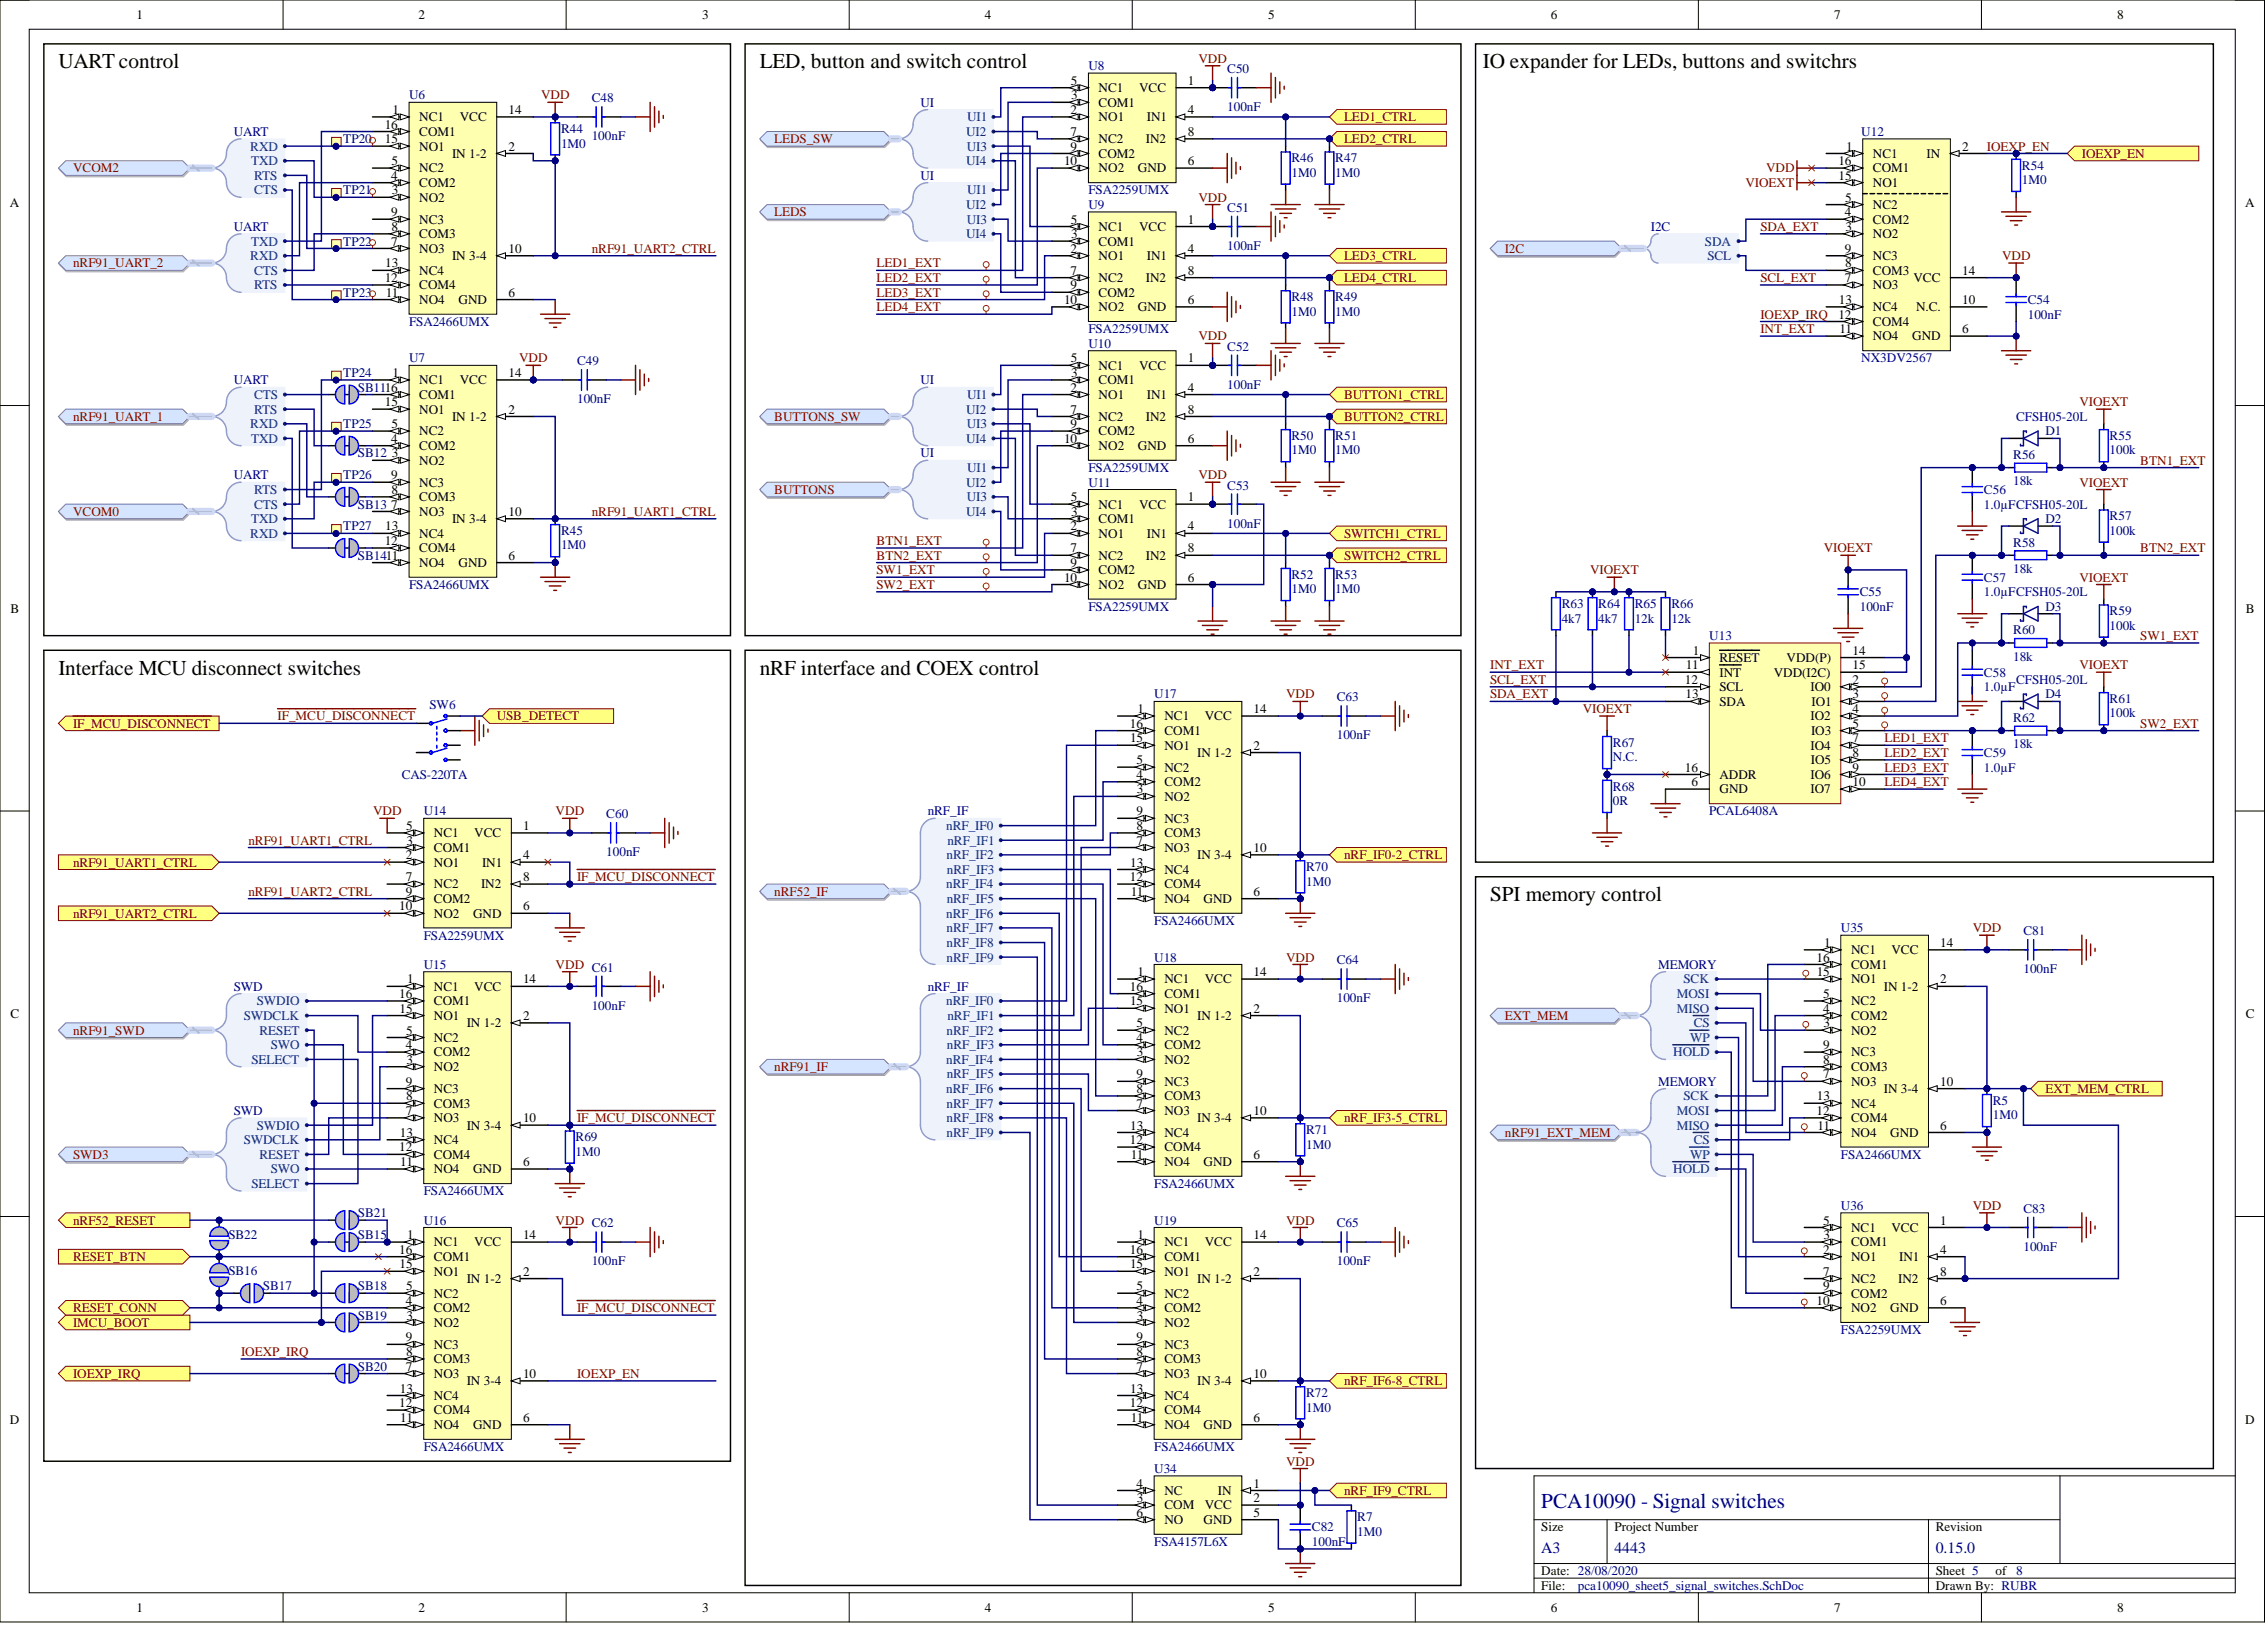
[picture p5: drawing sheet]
<svg xmlns="http://www.w3.org/2000/svg" width="393mm" height="282mm" viewBox="0 0 393 282" stroke-linecap="round" stroke-linejoin="round" font-family="sans-serif">
<defs><g id="words">
<g font-size="3.7">
<text x="10.1" y="11.9">UART control</text>
<text x="131.8" y="11.9">LED, button and switch control</text>
<text x="257.3" y="11.9">IO expander for LEDs, buttons and switchrs</text>
<text x="10.1" y="117.1">Interface MCU disconnect switches</text>
<text x="131.8" y="117.1">nRF interface and COEX control</text>
<text x="258.6" y="156.3">SPI memory control</text>
</g>
<text font-size="3.7" fill="#000080" x="267.4" y="261.5">PCA10090 - Signal switches</text>
<g font-size="2.7" fill="#000080">
<text x="267.4" y="269.3">A3</text>
<text x="280.1" y="269.3">4443</text>
<text x="335.9" y="269.3">0.15.0</text>
</g>
<g font-size="2.3">
<text x="23.7" y="3.3">1</text>
<text x="72.6" y="3.3">2</text>
<text x="121.8" y="3.3">3</text>
<text x="170.9" y="3.3">4</text>
<text x="220" y="3.3">5</text>
<text x="269.1" y="3.3">6</text>
<text x="318.2" y="3.3">7</text>
<text x="367.4" y="3.3">8</text>
<text x="185.8" y="14.7">5</text>
<text x="185.9" y="17.2">3</text>
<text x="190.6" y="16">NC1</text>
<text x="197.6" y="16">VCC</text>
<text x="206.1" y="14.7">1</text>
<text x="66.8" y="22.3">16</text>
<text x="68.1" y="19.8">1</text>
<text x="72.8" y="21">NC1</text>
<text x="72.8" y="23.6">COM1</text>
<text x="79.8" y="21">VCC</text>
<text x="88.2" y="19.8">14</text>
<text x="185.8" y="23.6">7</text>
<text x="185.8" y="19.8">2</text>
<text x="190.6" y="21">NO1</text>
<text x="190.6" y="18.5">COM1</text>
<text x="199" y="21">IN1</text>
<text x="206.1" y="19.8">4</text>
<text x="206.1" y="23.6">8</text>
<text x="66.8" y="24.8">15</text>
<text x="67.9" y="28.6">5</text>
<text x="72.8" y="29.9">NC2</text>
<text x="72.8" y="26.1">NO1</text>
<text x="78.5" y="27.4">IN 1-2</text>
<text x="88.2" y="26.1">2</text>
<text x="184.6" y="28.6">10</text>
<text x="185.8" y="26.1">9</text>
<text x="190.6" y="29.9">NO2</text>
<text x="190.6" y="27.4">COM2</text>
<text x="190.6" y="24.8">NC2</text>
<text x="197.4" y="29.9">GND</text>
<text x="198.8" y="24.8">IN2</text>
<text x="206.1" y="28.6">6</text>
<text x="319" y="28.6">16</text>
<text x="320.3" y="26.1">1</text>
<text x="325" y="27.4">NC1</text>
<text x="325" y="29.9">COM1</text>
<text x="334.3" y="27.4">IN</text>
<text x="340.4" y="26.1">2</text>
<text x="1.7" y="36">A</text>
<text x="67.9" y="31.2">4</text>
<text x="68" y="33.7">3</text>
<text x="72.8" y="35">NO2</text>
<text x="72.8" y="32.4">COM2</text>
<text x="319" y="31.2">15</text>
<text x="320.2" y="35">5</text>
<text x="325" y="32.4">NO1</text>
<text x="389.6" y="36">A</text>
<text x="67.9" y="37.5">9</text>
<text x="67.9" y="40.1">8</text>
<text x="72.8" y="41.3">COM3</text>
<text x="72.8" y="38.8">NC3</text>
<text x="185.8" y="38.8">5</text>
<text x="185.9" y="41.3">3</text>
<text x="190.6" y="40.1">NC1</text>
<text x="197.6" y="40.1">VCC</text>
<text x="206.1" y="38.8">1</text>
<text x="320.1" y="37.5">4</text>
<text x="320.2" y="40.1">3</text>
<text x="325" y="41.3">NO2</text>
<text x="325" y="38.8">COM2</text>
<text x="325" y="36.3">NC2</text>
<text x="66.8" y="46.4">13</text>
<text x="67.9" y="42.6">7</text>
<text x="72.8" y="43.9">NO3</text>
<text x="72.8" y="47.7">NC4</text>
<text x="78.5" y="45.1">IN 3-4</text>
<text x="88.2" y="43.9">10</text>
<text x="185.8" y="47.7">7</text>
<text x="185.8" y="43.9">2</text>
<text x="190.6" y="45.1">NO1</text>
<text x="190.6" y="42.6">COM1</text>
<text x="199" y="45.1">IN1</text>
<text x="206.1" y="43.9">4</text>
<text x="206.1" y="47.7">8</text>
<text x="320.1" y="43.9">9</text>
<text x="320.2" y="46.4">8</text>
<text x="325" y="47.7">COM3</text>
<text x="325" y="45.1">NC3</text>
<text x="340.4" y="47.7">14</text>
<text x="66.8" y="48.9">12</text>
<text x="66.9" y="51.5">11</text>
<text x="72.8" y="52.7">NO4</text>
<text x="72.8" y="50.2">COM4</text>
<text x="79.6" y="52.7">GND</text>
<text x="88.2" y="51.5">6</text>
<text x="184.6" y="52.7">10</text>
<text x="185.8" y="50.2">9</text>
<text x="190.6" y="54">NO2</text>
<text x="190.6" y="51.5">COM2</text>
<text x="190.6" y="48.9">NC2</text>
<text x="197.4" y="54">GND</text>
<text x="198.8" y="48.9">IN2</text>
<text x="206.1" y="52.7">6</text>
<text x="319.1" y="52.7">13</text>
<text x="320.1" y="48.9">7</text>
<text x="325" y="50.2">NO3</text>
<text x="325" y="54">NC4</text>
<text x="332" y="48.9">VCC</text>
<text x="332.5" y="54">N.C.</text>
<text x="340.4" y="52.7">10</text>
<text x="319" y="55.3">12</text>
<text x="319.1" y="57.8">11</text>
<text x="325" y="59.1">NO4</text>
<text x="325" y="56.5">COM4</text>
<text x="331.8" y="59.1">GND</text>
<text x="340.4" y="57.8">6</text>
<text x="68.1" y="65.4">1</text>
<text x="88.2" y="65.4">14</text>
<text x="185.8" y="62.9">5</text>
<text x="185.9" y="65.4">3</text>
<text x="190.6" y="64.1">NC1</text>
<text x="197.6" y="64.1">VCC</text>
<text x="206.1" y="62.9">1</text>
<text x="66.8" y="70.5">15</text>
<text x="72.8" y="66.7">NC1</text>
<text x="72.8" y="71.7">NO1</text>
<text x="72.8" y="69.2">COM1</text>
<text x="79.8" y="66.7">VCC</text>
<text x="88.2" y="71.7">2</text>
<text x="185.8" y="71.7">7</text>
<text x="185.8" y="67.9">2</text>
<text x="190.6" y="69.2">NO1</text>
<text x="190.6" y="66.7">COM1</text>
<text x="199" y="69.2">IN1</text>
<text x="206.1" y="67.9">4</text>
<text x="206.1" y="71.7">8</text>
<text x="67.9" y="76.8">4</text>
<text x="67.9" y="74.3">5</text>
<text x="72.8" y="75.5">NC2</text>
<text x="78.5" y="73">IN 1-2</text>
<text x="184.6" y="76.8">10</text>
<text x="185.8" y="74.3">9</text>
<text x="190.6" y="75.5">COM2</text>
<text x="190.6" y="73">NC2</text>
<text x="198.8" y="73">IN2</text>
<text x="206.1" y="76.8">6</text>
<text x="67.9" y="83.1">9</text>
<text x="68" y="79.3">3</text>
<text x="72.8" y="80.6">NO2</text>
<text x="72.8" y="78.1">COM2</text>
<text x="190.6" y="78.1">NO2</text>
<text x="197.4" y="78.1">GND</text>
<text x="67.9" y="88.2">7</text>
<text x="67.9" y="85.7">8</text>
<text x="72.8" y="89.5">NO3</text>
<text x="72.8" y="86.9">COM3</text>
<text x="72.8" y="84.4">NC3</text>
<text x="88.2" y="89.5">10</text>
<text x="185.8" y="86.9">5</text>
<text x="185.9" y="89.5">3</text>
<text x="190.6" y="88.2">NC1</text>
<text x="197.6" y="88.2">VCC</text>
<text x="206.1" y="86.9">1</text>
<text x="66.8" y="94.5">12</text>
<text x="66.8" y="92">13</text>
<text x="72.8" y="95.8">COM4</text>
<text x="72.8" y="93.3">NC4</text>
<text x="78.5" y="90.7">IN 3-4</text>
<text x="185.8" y="95.8">7</text>
<text x="185.8" y="92">2</text>
<text x="190.6" y="93.3">NO1</text>
<text x="190.6" y="90.7">COM1</text>
<text x="199" y="93.3">IN1</text>
<text x="206.1" y="92">4</text>
<text x="206.1" y="95.8">8</text>
<text x="72.8" y="98.3">NO4</text>
<text x="79.6" y="98.3">GND</text>
<text x="88.2" y="97.1">6</text>
<text x="184.6" y="100.9">10</text>
<text x="185.8" y="98.3">9</text>
<text x="190.6" y="99.6">COM2</text>
<text x="190.6" y="97.1">NC2</text>
<text x="198.8" y="97.1">IN2</text>
<text x="206.1" y="100.9">6</text>
<text x="1.8" y="106.3">B</text>
<text x="190.6" y="102.2">NO2</text>
<text x="197.4" y="102.2">GND</text>
<text x="389.7" y="106.3">B</text>
<text x="293.7" y="113.6">1</text>
<text x="321.4" y="113.6">14</text>
<text x="292.4" y="118.6">12</text>
<text x="292.5" y="116.1">11</text>
<text x="298.4" y="119.9">SCL</text>
<text x="298.4" y="114.8">RESET</text>
<text x="298.4" y="117.4">INT</text>
<text x="307.8" y="117.4">VDD(I2C)</text>
<text x="310" y="114.8">VDD(P)</text>
<text x="314.2" y="119.9">IO0</text>
<text x="321.4" y="116.1">15</text>
<text x="321.4" y="118.6">2</text>
<text x="197.4" y="123.7">1</text>
<text x="202" y="125">NC1</text>
<text x="209" y="125">VCC</text>
<text x="217.5" y="123.7">14</text>
<text x="292.4" y="121.2">13</text>
<text x="298.4" y="122.4">SDA</text>
<text x="314.2" y="125">IO2</text>
<text x="314.3" y="122.4">IO1</text>
<text x="321.4" y="123.7">4</text>
<text x="321.4" y="121.2">3</text>
<text x="196" y="126.2">16</text>
<text x="196.1" y="128.8">15</text>
<text x="202" y="130">NO1</text>
<text x="202" y="127.5">COM1</text>
<text x="207.7" y="131.3">IN 1-2</text>
<text x="217.5" y="130">2</text>
<text x="314.2" y="130">IO4</text>
<text x="314.2" y="127.5">IO3</text>
<text x="321.4" y="126.2">5</text>
<text x="321.4" y="131.3">8</text>
<text x="321.4" y="128.8">7</text>
<text x="197.2" y="135.1">4</text>
<text x="197.2" y="132.6">5</text>
<text x="197.3" y="137.6">3</text>
<text x="202" y="136.4">COM2</text>
<text x="202" y="133.8">NC2</text>
<text x="292.4" y="133.8">16</text>
<text x="293.5" y="136.4">6</text>
<text x="298.4" y="135.1">ADDR</text>
<text x="298.4" y="137.6">GND</text>
<text x="314.2" y="137.6">IO7</text>
<text x="314.2" y="135.1">IO6</text>
<text x="314.2" y="132.6">IO5</text>
<text x="321.4" y="136.4">10</text>
<text x="321.4" y="133.8">9</text>
<text x="70.5" y="144">5</text>
<text x="90.8" y="144">1</text>
<text x="197.2" y="141.4">9</text>
<text x="197.2" y="144">8</text>
<text x="202" y="138.9">NO2</text>
<text x="202" y="142.7">NC3</text>
<text x="70.4" y="149">2</text>
<text x="70.5" y="146.5">3</text>
<text x="75.3" y="145.2">NC1</text>
<text x="75.3" y="147.8">COM1</text>
<text x="82.3" y="145.2">VCC</text>
<text x="90.8" y="149">4</text>
<text x="197.2" y="146.5">7</text>
<text x="202" y="147.8">NO3</text>
<text x="202" y="145.2">COM3</text>
<text x="207.7" y="149">IN 3-4</text>
<text x="217.5" y="147.8">10</text>
<text x="70.4" y="155.4">9</text>
<text x="70.4" y="152.8">7</text>
<text x="75.3" y="154.1">NC2</text>
<text x="75.3" y="150.3">NO1</text>
<text x="83.5" y="154.1">IN2</text>
<text x="83.7" y="150.3">IN1</text>
<text x="90.8" y="152.8">8</text>
<text x="196" y="152.8">12</text>
<text x="196.1" y="150.3">13</text>
<text x="196.2" y="155.4">11</text>
<text x="202" y="154.1">COM4</text>
<text x="202" y="151.6">NC4</text>
<text x="217.5" y="155.4">6</text>
<text x="69.3" y="157.9">10</text>
<text x="75.3" y="159.2">NO2</text>
<text x="75.3" y="156.6">COM2</text>
<text x="82.1" y="159.2">GND</text>
<text x="90.8" y="157.9">6</text>
<text x="202" y="156.6">NO4</text>
<text x="208.8" y="156.6">GND</text>
<text x="315.2" y="166.8">16</text>
<text x="316.5" y="164.2">1</text>
<text x="321.2" y="165.5">NC1</text>
<text x="328.2" y="165.5">VCC</text>
<text x="336.6" y="164.2">14</text>
<text x="69.3" y="173.1">16</text>
<text x="70.6" y="170.6">1</text>
<text x="75.3" y="171.9">NC1</text>
<text x="82.3" y="171.9">VCC</text>
<text x="90.8" y="170.6">14</text>
<text x="196" y="171.9">16</text>
<text x="197.4" y="169.3">1</text>
<text x="202" y="170.6">NC1</text>
<text x="202" y="173.1">COM1</text>
<text x="209" y="170.6">VCC</text>
<text x="217.5" y="169.3">14</text>
<text x="315.2" y="169.3">15</text>
<text x="316.4" y="173.1">5</text>
<text x="321.2" y="170.6">NO1</text>
<text x="321.2" y="168">COM1</text>
<text x="326.9" y="171.9">IN 1-2</text>
<text x="336.6" y="170.6">2</text>
<text x="1.8" y="176.6">C</text>
<text x="69.3" y="175.7">15</text>
<text x="70.5" y="179.5">5</text>
<text x="75.3" y="176.9">NO1</text>
<text x="75.3" y="174.4">COM1</text>
<text x="81" y="178.2">IN 1-2</text>
<text x="90.8" y="176.9">2</text>
<text x="196.1" y="174.4">15</text>
<text x="197.2" y="178.2">5</text>
<text x="202" y="179.5">NC2</text>
<text x="202" y="175.7">NO1</text>
<text x="207.7" y="176.9">IN 1-2</text>
<text x="217.5" y="175.7">2</text>
<text x="316.3" y="175.7">4</text>
<text x="316.4" y="178.2">3</text>
<text x="321.2" y="179.5">NO2</text>
<text x="321.2" y="176.9">COM2</text>
<text x="321.2" y="174.4">NC2</text>
<text x="389.7" y="176.6">C</text>
<text x="70.4" y="182">4</text>
<text x="70.5" y="184.5">3</text>
<text x="75.3" y="185.8">NO2</text>
<text x="75.3" y="183.3">COM2</text>
<text x="75.3" y="180.7">NC2</text>
<text x="197.2" y="180.7">4</text>
<text x="197.3" y="183.3">3</text>
<text x="202" y="184.5">NO2</text>
<text x="202" y="182">COM2</text>
<text x="316.3" y="182">9</text>
<text x="316.4" y="184.5">8</text>
<text x="321.2" y="185.8">COM3</text>
<text x="321.2" y="183.3">NC3</text>
<text x="70.4" y="188.3">9</text>
<text x="70.5" y="190.9">8</text>
<text x="75.3" y="189.6">NC3</text>
<text x="197.2" y="187.1">9</text>
<text x="197.2" y="189.6">8</text>
<text x="202" y="190.9">COM3</text>
<text x="202" y="188.3">NC3</text>
<text x="315.3" y="190.9">13</text>
<text x="316.3" y="187.1">7</text>
<text x="321.2" y="188.3">NO3</text>
<text x="326.9" y="189.6">IN 3-4</text>
<text x="336.6" y="188.3">10</text>
<text x="69.4" y="197.2">13</text>
<text x="70.4" y="193.4">7</text>
<text x="75.3" y="194.7">NO3</text>
<text x="75.3" y="192.1">COM3</text>
<text x="81" y="195.9">IN 3-4</text>
<text x="90.8" y="194.7">10</text>
<text x="196.1" y="195.9">13</text>
<text x="197.2" y="192.1">7</text>
<text x="202" y="193.4">NO3</text>
<text x="202" y="197.2">NC4</text>
<text x="207.7" y="194.7">IN 3-4</text>
<text x="217.5" y="193.4">10</text>
<text x="315.2" y="193.4">12</text>
<text x="315.3" y="195.9">11</text>
<text x="321.2" y="197.2">NO4</text>
<text x="321.2" y="194.7">COM4</text>
<text x="321.2" y="192.1">NC4</text>
<text x="328" y="197.2">GND</text>
<text x="336.6" y="195.9">6</text>
<text x="69.3" y="199.7">12</text>
<text x="69.5" y="202.3">11</text>
<text x="75.3" y="203.5">NO4</text>
<text x="75.3" y="201">COM4</text>
<text x="75.3" y="198.5">NC4</text>
<text x="82.1" y="203.5">GND</text>
<text x="90.8" y="202.3">6</text>
<text x="196" y="198.5">12</text>
<text x="196.2" y="201">11</text>
<text x="202" y="202.3">NO4</text>
<text x="202" y="199.7">COM4</text>
<text x="208.8" y="202.3">GND</text>
<text x="217.5" y="201">6</text>
<text x="70.6" y="214.9">1</text>
<text x="90.8" y="214.9">14</text>
<text x="197.4" y="214.9">1</text>
<text x="217.5" y="214.9">14</text>
<text x="316.4" y="212.4">5</text>
<text x="316.4" y="214.9">3</text>
<text x="321.2" y="213.7">NC1</text>
<text x="328.2" y="213.7">VCC</text>
<text x="336.6" y="212.4">1</text>
<text x="69.3" y="217.5">16</text>
<text x="69.3" y="220">15</text>
<text x="75.3" y="216.2">NC1</text>
<text x="75.3" y="221.3">NO1</text>
<text x="75.3" y="218.7">COM1</text>
<text x="82.3" y="216.2">VCC</text>
<text x="90.8" y="221.3">2</text>
<text x="196" y="217.5">16</text>
<text x="196.1" y="220">15</text>
<text x="202" y="216.2">NC1</text>
<text x="202" y="221.3">NO1</text>
<text x="202" y="218.7">COM1</text>
<text x="209" y="216.2">VCC</text>
<text x="217.5" y="221.3">2</text>
<text x="316.3" y="221.3">7</text>
<text x="316.3" y="217.5">2</text>
<text x="321.2" y="218.7">NO1</text>
<text x="321.2" y="216.2">COM1</text>
<text x="329.5" y="218.7">IN1</text>
<text x="336.6" y="217.5">4</text>
<text x="336.6" y="221.3">8</text>
<text x="70.4" y="226.3">4</text>
<text x="70.5" y="223.8">5</text>
<text x="75.3" y="227.6">COM2</text>
<text x="75.3" y="225.1">NC2</text>
<text x="81" y="222.5">IN 1-2</text>
<text x="197.2" y="226.3">4</text>
<text x="197.2" y="223.8">5</text>
<text x="202" y="227.6">COM2</text>
<text x="202" y="225.1">NC2</text>
<text x="207.7" y="222.5">IN 1-2</text>
<text x="315.2" y="226.3">10</text>
<text x="316.3" y="223.8">9</text>
<text x="321.2" y="227.6">NO2</text>
<text x="321.2" y="225.1">COM2</text>
<text x="321.2" y="222.5">NC2</text>
<text x="328" y="227.6">GND</text>
<text x="329.4" y="222.5">IN2</text>
<text x="336.6" y="226.3">6</text>
<text x="70.4" y="232.7">9</text>
<text x="70.5" y="228.9">3</text>
<text x="75.3" y="230.1">NO2</text>
<text x="75.3" y="233.9">NC3</text>
<text x="197.2" y="232.7">9</text>
<text x="197.3" y="228.9">3</text>
<text x="202" y="230.1">NO2</text>
<text x="202" y="233.9">NC3</text>
<text x="70.4" y="237.8">7</text>
<text x="70.5" y="235.2">8</text>
<text x="75.3" y="239">NO3</text>
<text x="75.3" y="236.5">COM3</text>
<text x="90.8" y="239">10</text>
<text x="197.2" y="237.8">7</text>
<text x="197.2" y="235.2">8</text>
<text x="202" y="239">NO3</text>
<text x="202" y="236.5">COM3</text>
<text x="217.5" y="239">10</text>
<text x="69.3" y="244.1">12</text>
<text x="69.4" y="241.6">13</text>
<text x="75.3" y="245.4">COM4</text>
<text x="75.3" y="242.8">NC4</text>
<text x="81" y="240.3">IN 3-4</text>
<text x="196" y="244.1">12</text>
<text x="196.1" y="241.6">13</text>
<text x="202" y="245.4">COM4</text>
<text x="202" y="242.8">NC4</text>
<text x="207.7" y="240.3">IN 3-4</text>
<text x="1.7" y="247">D</text>
<text x="69.5" y="246.6">11</text>
<text x="75.3" y="247.9">NO4</text>
<text x="82.1" y="247.9">GND</text>
<text x="90.8" y="246.6">6</text>
<text x="196.2" y="246.6">11</text>
<text x="202" y="247.9">NO4</text>
<text x="208.8" y="247.9">GND</text>
<text x="217.5" y="246.6">6</text>
<text x="389.6" y="247">D</text>
<text x="197.2" y="258">4</text>
<text x="197.2" y="263.1">6</text>
<text x="197.3" y="260.6">3</text>
<text x="202" y="259.3">NC</text>
<text x="202" y="261.8">COM</text>
<text x="209" y="261.8">VCC</text>
<text x="211.3" y="259.3">IN</text>
<text x="217.5" y="258">1</text>
<text x="217.5" y="263.1">5</text>
<text x="217.5" y="260.6">2</text>
<text x="202" y="264.4">NO</text>
<text x="208.8" y="264.4">GND</text>
<text x="267.4" y="265.6">Size</text>
<text x="280.1" y="265.6">Project Number</text>
<text x="335.9" y="265.6">Revision</text>
<text x="267.4" y="273.2">Date: 28/08/2020</text>
<text x="267.4" y="275.8">File:</text>
<text x="335.9" y="273.2">Sheet 5</text>
<text x="335.9" y="275.8">Drawn By: RUBR</text>
<text x="346.2" y="273.2">of 8</text>
<text x="23.7" y="279.6">1</text>
<text x="72.6" y="279.6">2</text>
<text x="121.8" y="279.6">3</text>
<text x="170.9" y="279.6">4</text>
<text x="220" y="279.6">5</text>
<text x="269.1" y="279.6">6</text>
<text x="318.2" y="279.6">7</text>
<text x="367.4" y="279.6">8</text>
</g>
<g font-size="2.3" fill="#800000">
<text x="207.9" y="10.9">VDD</text>
<text x="93.9" y="17.2">VDD</text>
<text x="233.2" y="21">LED1_CTRL</text>
<text x="12.7" y="29.9">VCOM2</text>
<text x="134.4" y="24.8">LEDS_SW</text>
<text x="233.2" y="24.8">LED2_CTRL</text>
<text x="306.4" y="29.9">VDD</text>
<text x="344.7" y="26.1">IOEXP_EN</text>
<text x="361.2" y="27.4">IOEXP_EN</text>
<text x="207.9" y="35">VDD</text>
<text x="302.8" y="32.4">VIOEXT</text>
<text x="134.4" y="37.5">LEDS</text>
<text x="305.5" y="40.1">SDA_EXT</text>
<text x="12.7" y="46.4">nRF91_UART_2</text>
<text x="102.7" y="43.9">nRF91_UART2_CTRL</text>
<text x="152.1" y="46.4">LED1_EXT</text>
<text x="233.2" y="45.1">LED3_CTRL</text>
<text x="261.1" y="43.9">I2C</text>
<text x="347.4" y="45.1">VDD</text>
<text x="152.1" y="48.9">LED2_EXT</text>
<text x="152.1" y="51.5">LED3_EXT</text>
<text x="152.1" y="54">LED4_EXT</text>
<text x="233.2" y="48.9">LED4_CTRL</text>
<text x="305.5" y="48.9">SCL_EXT</text>
<text x="207.9" y="59.1">VDD</text>
<text x="305.5" y="57.8">INT_EXT</text>
<text x="305.5" y="55.3">IOEXP_IRQ</text>
<text x="90.1" y="62.9">VDD</text>
<text x="233.2" y="69.2">BUTTON1_CTRL</text>
<text x="360.8" y="70.5">VIOEXT</text>
<text x="12.7" y="73">nRF91_UART_1</text>
<text x="134.4" y="73">BUTTONS_SW</text>
<text x="233.2" y="73">BUTTON2_CTRL</text>
<text x="207.9" y="83.1">VDD</text>
<text x="371.4" y="80.6">BTN1_EXT</text>
<text x="12.7" y="89.5">VCOM0</text>
<text x="102.7" y="89.5">nRF91_UART1_CTRL</text>
<text x="134.4" y="85.7">BUTTONS</text>
<text x="360.8" y="84.4">VIOEXT</text>
<text x="152.1" y="94.5">BTN1_EXT</text>
<text x="233.2" y="93.3">SWITCH1_CTRL</text>
<text x="316.4" y="95.8">VIOEXT</text>
<text x="371.4" y="95.8">BTN2_EXT</text>
<text x="152.1" y="97.1">BTN2_EXT</text>
<text x="152.1" y="99.6">SW1_EXT</text>
<text x="233.2" y="97.1">SWITCH2_CTRL</text>
<text x="275.9" y="99.6">VIOEXT</text>
<text x="360.8" y="100.9">VIOEXT</text>
<text x="152.1" y="102.2">SW2_EXT</text>
<text x="371.4" y="111">SW1_EXT</text>
<text x="258.6" y="118.6">SCL_EXT</text>
<text x="258.6" y="116.1">INT_EXT</text>
<text x="360.8" y="116.1">VIOEXT</text>
<text x="48.2" y="125">IF_MCU_DISCONNECT</text>
<text x="86.2" y="125">USB_DETECT</text>
<text x="223.2" y="121.2">VDD</text>
<text x="258.6" y="121.2">SDA_EXT</text>
<text x="274.6" y="123.7">VIOEXT</text>
<text x="12.7" y="126.2">IF_MCU_DISCONNECT</text>
<text x="327" y="128.8">LED1_EXT</text>
<text x="327" y="131.3">LED2_EXT</text>
<text x="371.4" y="126.2">SW2_EXT</text>
<text x="327" y="133.8">LED3_EXT</text>
<text x="327" y="136.4">LED4_EXT</text>
<text x="64.7" y="141.4">VDD</text>
<text x="96.4" y="141.4">VDD</text>
<text x="43.1" y="146.5">nRF91_UART1_CTRL</text>
<text x="233.2" y="149">nRF_IF0-2_CTRL</text>
<text x="12.7" y="150.3">nRF91_UART1_CTRL</text>
<text x="43.1" y="155.4">nRF91_UART2_CTRL</text>
<text x="100.1" y="152.8">IF_MCU_DISCONNECT</text>
<text x="134.4" y="155.4">nRF52_IF</text>
<text x="12.7" y="159.2">nRF91_UART2_CTRL</text>
<text x="342.3" y="161.7">VDD</text>
<text x="223.2" y="166.8">VDD</text>
<text x="96.4" y="168">VDD C61</text>
<text x="12.7" y="179.5">nRF91_SWD</text>
<text x="261.1" y="176.9">EXT_MEM</text>
<text x="134.4" y="185.8">nRF91_IF</text>
<text x="354.9" y="189.6">EXT_MEM_CTRL</text>
<text x="100.1" y="194.7">IF_MCU_DISCONNECT</text>
<text x="233.2" y="194.7">nRF_IF3-5_CTRL</text>
<text x="261.1" y="197.2">nRF91_EXT_MEM</text>
<text x="12.7" y="201">SWD3</text>
<text x="342.3" y="209.9">VDD</text>
<text x="12.7" y="212.4">nRF52_RESET</text>
<text x="96.4" y="212.4">VDD C62</text>
<text x="223.2" y="212.4">VDD</text>
<text x="12.7" y="218.7">RESET_BTN</text>
<text x="12.7" y="227.6">RESET_CONN</text>
<text x="100.1" y="227.6">IF_MCU_DISCONNECT</text>
<text x="12.7" y="230.1">IMCU_BOOT</text>
<text x="12.7" y="239">IOEXP_IRQ</text>
<text x="41.8" y="235.2">IOEXP_IRQ</text>
<text x="100.1" y="239">IOEXP_EN</text>
<text x="233.2" y="240.3">nRF_IF6-8_CTRL</text>
<text x="223.2" y="254.2">VDD</text>
<text x="233.2" y="259.3">nRF_IF9_CTRL</text>
</g>
<g font-size="2.3" fill="#000080">
<text x="71" y="17.2">U6</text>
<text x="102.7" y="17.7">C48</text>
<text x="188.9" y="12.2">U8</text>
<text x="212.9" y="12.7">C50</text>
<text x="40.6" y="23.6">UART</text>
<text x="97.3" y="23.1">R44</text>
<text x="159.7" y="18.5">UI</text>
<text x="212.9" y="19.3">100nF</text>
<text x="322.9" y="23.6">U12</text>
<text x="59.6" y="24.8">TP20</text>
<text x="97.3" y="25.6">1M0</text>
<text x="102.7" y="24.3">100nF</text>
<text x="224.1" y="28.1">R46</text>
<text x="231.7" y="28.1">R47</text>
<text x="350.8" y="29.4">R54</text>
<text x="59.6" y="33.7">TP21</text>
<text x="159.7" y="31.2">UI</text>
<text x="188.9" y="33.7">FSA2259UMX</text>
<text x="224.1" y="30.7">1M0</text>
<text x="231.7" y="30.7">1M0</text>
<text x="350.8" y="31.9">1M0</text>
<text x="40.6" y="40.1">UART</text>
<text x="188.9" y="36.3">U9</text>
<text x="212.9" y="36.8">C51</text>
<text x="286.4" y="40.1">I2C</text>
<text x="59.6" y="42.6">TP22</text>
<text x="212.9" y="43.3">100nF</text>
<text x="59.6" y="51.5">TP23</text>
<text x="224.1" y="52.2">R48</text>
<text x="231.7" y="52.2">R49</text>
<text x="351.8" y="52.7">C54</text>
<text x="71" y="56.5">FSA2466UMX</text>
<text x="188.9" y="57.8">FSA2259UMX</text>
<text x="224.1" y="54.8">1M0</text>
<text x="231.7" y="54.8">1M0</text>
<text x="351.8" y="55.3">100nF</text>
<text x="59.6" y="65.4">TP24</text>
<text x="71" y="62.9">U7</text>
<text x="100.1" y="63.4">C49</text>
<text x="188.9" y="60.3">U10</text>
<text x="212.9" y="60.8">C52</text>
<text x="322.9" y="62.9">NX3DV2567</text>
<text x="40.6" y="66.7">UART</text>
<text x="62.1" y="67.9">SB1116</text>
<text x="100.1" y="70">100nF</text>
<text x="159.7" y="66.7">UI</text>
<text x="212.9" y="67.4">100nF</text>
<text x="59.6" y="74.3">TP25</text>
<text x="224.1" y="76.3">R50</text>
<text x="231.7" y="76.3">R51</text>
<text x="349.8" y="73">CFSH05-20L</text>
<text x="354.9" y="75.5">D1</text>
<text x="366" y="76.3">R55</text>
<text x="40.6" y="83.1">UART</text>
<text x="59.6" y="83.1">TP26</text>
<text x="62.1" y="79.3">SB12</text>
<text x="159.7" y="79.3">UI</text>
<text x="188.9" y="81.9">FSA2259UMX</text>
<text x="224.1" y="78.8">1M0</text>
<text x="231.7" y="78.8">1M0</text>
<text x="349.3" y="79.6">R56</text>
<text x="366" y="78.8">100k</text>
<text x="62.1" y="88.2">SB13</text>
<text x="188.9" y="84.4">U11</text>
<text x="212.9" y="84.9">C53</text>
<text x="344.2" y="85.7">C56</text>
<text x="344.2" y="88.2">1.0µFCFSH05-20L</text>
<text x="349.3" y="84.2">18k</text>
<text x="59.6" y="92">TP27</text>
<text x="97.3" y="92.8">R45</text>
<text x="97.3" y="95.3">1M0</text>
<text x="212.9" y="91.5">100nF</text>
<text x="349.3" y="94.8">R58</text>
<text x="354.9" y="90.7">D2</text>
<text x="366" y="90.2">R57</text>
<text x="366" y="92.8">100k</text>
<text x="62.1" y="97.1">SB1411</text>
<text x="224.1" y="100.4">R52</text>
<text x="231.7" y="100.4">R53</text>
<text x="344.2" y="100.9">C57</text>
<text x="349.3" y="99.4">18k</text>
<text x="71" y="102.2">FSA2466UMX</text>
<text x="188.9" y="106">FSA2259UMX</text>
<text x="224.1" y="102.9">1M0</text>
<text x="231.7" y="102.9">1M0</text>
<text x="271" y="105.4">R63</text>
<text x="271" y="108">4k7</text>
<text x="277.3" y="105.4">R64</text>
<text x="277.3" y="108">4k7</text>
<text x="283.7" y="105.4">R65</text>
<text x="283.7" y="108">12k</text>
<text x="290" y="105.4">R66</text>
<text x="290" y="108">12k</text>
<text x="322.7" y="103.4">C55</text>
<text x="322.7" y="106">100nF</text>
<text x="344.2" y="103.4">1.0µFCFSH05-20L</text>
<text x="354.9" y="106">D3</text>
<text x="366" y="106.7">R59</text>
<text x="296.6" y="111">U13</text>
<text x="349.3" y="110">R60</text>
<text x="366" y="109.2">100k</text>
<text x="344.2" y="117.4">C58</text>
<text x="344.2" y="119.9">1.0µF</text>
<text x="349.3" y="114.6">18k</text>
<text x="349.8" y="118.6">CFSH05-20L</text>
<text x="74.5" y="122.9">SW6</text>
<text x="200.3" y="121.2">U17</text>
<text x="231.9" y="121.7">C63</text>
<text x="349.3" y="125.2">R62</text>
<text x="354.9" y="121.2">D4</text>
<text x="366" y="121.9">R61</text>
<text x="366" y="124.5">100k</text>
<text x="231.9" y="128.3">100nF</text>
<text x="279.9" y="129.5">R67</text>
<text x="344.2" y="131.3">C59</text>
<text x="349.3" y="129.8">18k</text>
<text x="69.7" y="135.1">CAS-220TA</text>
<text x="279.9" y="132.1">N.C.</text>
<text x="279.9" y="137.1">R68</text>
<text x="344.2" y="133.8">1.0µF</text>
<text x="73.5" y="141.4">U14</text>
<text x="105.2" y="141.9">C60</text>
<text x="161" y="141.4">nRF_IF</text>
<text x="279.9" y="139.7">0R</text>
<text x="296.6" y="141.4">PCAL6408A</text>
<text x="105.2" y="148.5">100nF</text>
<text x="226.6" y="151.1">R70</text>
<text x="226.6" y="153.6">1M0</text>
<text x="200.3" y="160.4">FSA2466UMX</text>
<text x="319.4" y="161.7">U35</text>
<text x="73.5" y="163">FSA2259UMX</text>
<text x="200.3" y="166.8">U18</text>
<text x="231.9" y="167.3">C64</text>
<text x="351.1" y="162.2">C81</text>
<text x="40.6" y="171.9">SWD</text>
<text x="73.5" y="168">U15</text>
<text x="161" y="171.9">nRF_IF</text>
<text x="231.9" y="173.9">100nF</text>
<text x="287.7" y="168">MEMORY</text>
<text x="351.1" y="168.8">100nF</text>
<text x="102.7" y="175.1">100nF</text>
<text x="287.7" y="188.3">MEMORY</text>
<text x="345.8" y="191.6">R5</text>
<text x="40.6" y="193.4">SWD</text>
<text x="99.9" y="198">R69</text>
<text x="226.6" y="196.7">R71</text>
<text x="345.8" y="194.2">1M0</text>
<text x="99.9" y="200.5">1M0</text>
<text x="226.6" y="199.2">1M0</text>
<text x="319.4" y="201">FSA2466UMX</text>
<text x="73.5" y="207.3">FSA2466UMX</text>
<text x="200.3" y="206.1">FSA2466UMX</text>
<text x="319.4" y="209.9">U36</text>
<text x="39.6" y="214.9">SB22</text>
<text x="62.1" y="214.9">SB15</text>
<text x="62.1" y="211.1">SB21</text>
<text x="73.5" y="212.4">U16</text>
<text x="200.3" y="212.4">U19</text>
<text x="231.9" y="212.9">C65</text>
<text x="351.1" y="210.4">C83</text>
<text x="39.6" y="221.2">SB16</text>
<text x="102.7" y="219.5">100nF</text>
<text x="231.9" y="219.5">100nF</text>
<text x="351.1" y="217">100nF</text>
<text x="45.6" y="223.8">SB17</text>
<text x="62.1" y="223.8">SB18</text>
<text x="62.1" y="228.9">SB19</text>
<text x="319.4" y="231.4">FSA2259UMX</text>
<text x="62.1" y="237.8">SB20</text>
<text x="226.6" y="242.3">R72</text>
<text x="226.6" y="244.8">1M0</text>
<text x="73.5" y="251.7">FSA2466UMX</text>
<text x="200.3" y="251.7">FSA2466UMX</text>
<text x="200.3" y="255.5">U34</text>
<text x="235.5" y="263.9">R7</text>
<text x="200.3" y="268.2">FSA4157L6X</text>
<text x="227.6" y="265.6">C82</text>
<text x="227.6" y="268.2">100nF</text>
<text x="235.5" y="266.4">1M0</text>
<text x="273.8" y="275.8">pca10090_sheet5_signal_switches.SchDoc</text>
</g>
<g font-size="2.3" fill="#003a70">
<text x="167.6" y="23.6">UI2</text>
<text x="167.8" y="21">UI1</text>
<text x="43.4" y="26.1">RXD</text>
<text x="43.6" y="28.6">TXD</text>
<text x="167.6" y="28.6">UI4</text>
<text x="167.7" y="26.1">UI3</text>
<text x="44.1" y="31.2">RTS</text>
<text x="44.1" y="33.7">CTS</text>
<text x="167.8" y="33.7">UI1</text>
<text x="167.6" y="41.3">UI4</text>
<text x="167.6" y="36.3">UI2</text>
<text x="167.7" y="38.8">UI3</text>
<text x="43.4" y="45.1">RXD</text>
<text x="43.6" y="42.6">TXD</text>
<text x="44.1" y="47.7">CTS</text>
<text x="295.8" y="42.6">SDA</text>
<text x="296.2" y="45.1">SCL</text>
<text x="44.1" y="50.2">RTS</text>
<text x="44.1" y="71.7">RTS</text>
<text x="44.1" y="69.2">CTS</text>
<text x="167.6" y="71.7">UI2</text>
<text x="167.8" y="69.2">UI1</text>
<text x="43.4" y="74.3">RXD</text>
<text x="43.6" y="76.8">TXD</text>
<text x="167.6" y="76.8">UI4</text>
<text x="167.7" y="74.3">UI3</text>
<text x="167.8" y="81.9">UI1</text>
<text x="44.1" y="85.7">RTS</text>
<text x="44.1" y="88.2">CTS</text>
<text x="167.6" y="89.5">UI4</text>
<text x="167.6" y="84.4">UI2</text>
<text x="167.7" y="86.9">UI3</text>
<text x="43.4" y="93.3">RXD</text>
<text x="43.6" y="90.7">TXD</text>
<text x="164.2" y="144">nRF_IF0</text>
<text x="164.2" y="149">nRF_IF2</text>
<text x="164.4" y="146.5">nRF_IF1</text>
<text x="164.2" y="154.1">nRF_IF4</text>
<text x="164.3" y="151.6">nRF_IF3</text>
<text x="164.2" y="159.2">nRF_IF6</text>
<text x="164.2" y="161.7">nRF_IF7</text>
<text x="164.3" y="156.6">nRF_IF5</text>
<text x="164.2" y="164.2">nRF_IF8</text>
<text x="164.2" y="166.8">nRF_IF9</text>
<text x="290.9" y="173.1">MOSI</text>
<text x="292.1" y="170.6">SCK</text>
<text x="42.3" y="176.9">SWDCLK</text>
<text x="44.6" y="174.4">SWDIO</text>
<text x="45" y="179.5">RESET</text>
<text x="164.2" y="174.4">nRF_IF0</text>
<text x="164.2" y="179.5">nRF_IF2</text>
<text x="164.4" y="176.9">nRF_IF1</text>
<text x="291" y="175.7">MISO</text>
<text x="293.9" y="178.2">CS</text>
<text x="43.6" y="184.5">SELECT</text>
<text x="47" y="182">SWO</text>
<text x="164.2" y="184.5">nRF_IF4</text>
<text x="164.3" y="182">nRF_IF3</text>
<text x="290.3" y="183.3">HOLD</text>
<text x="293.2" y="180.7">WP</text>
<text x="164.2" y="189.6">nRF_IF6</text>
<text x="164.3" y="187.1">nRF_IF5</text>
<text x="292.1" y="190.9">SCK</text>
<text x="44.6" y="195.9">SWDIO</text>
<text x="164.2" y="192.1">nRF_IF7</text>
<text x="164.2" y="194.7">nRF_IF8</text>
<text x="164.2" y="197.2">nRF_IF9</text>
<text x="290.9" y="193.4">MOSI</text>
<text x="291" y="195.9">MISO</text>
<text x="42.3" y="198.5">SWDCLK</text>
<text x="45" y="201">RESET</text>
<text x="47" y="203.5">SWO</text>
<text x="290.3" y="203.5">HOLD</text>
<text x="293.2" y="201">WP</text>
<text x="293.9" y="198.5">CS</text>
<text x="43.6" y="206.1">SELECT</text>
</g>
</g></defs>
<g fill="none" stroke="#000" stroke-width=".17">
<path d="M0 0h392.9v281.3h-392.9zM0 0h5.1M5.1 5.1h382.7v271.2h-382.7zM49.1 0v5.1M98.2 0v5.1M147.3 0v5.1M196.5 0v5.1M245.6 0v5.1M294.7 0v5.1M343.8 0v5.1M387.8 0h5.1v5.1M0 70.3h5.1"/>
<path d="M387.8 70.3h5.1M0 140.7h5.1M387.8 140.7h5.1M0 211h5.1M387.8 211h5.1M357.4 256v15.2M387.8 256h-121.6v20.3M49.1 276.3v5M98.2 276.3v5M147.3 276.3v5M196.5 276.3v5M245.6 276.3v5"/>
<path d="M266.2 273.7h121.6M266.2 263.6h91.2M266.2 271.2h121.6M278.8 263.6v7.6M294.7 276.3v5M334.6 263.6v12.7M343.8 276.3v5M392.9 276.3v5"/>
</g>
<circle cx="210.4" cy="15.2" r=".51" fill="#000080"/>
<circle cx="210.4" cy="15.2" r=".51" fill="none" stroke="#000080" stroke-width=".17"/>
<path d="M188.9 12.7h15.2v19h-15.2z" fill-rule="evenodd" fill="#ffffb0"/>
<path d="M188.9 12.7h15.2v19h-15.2z" fill="none" stroke="#000" stroke-width=".17"/>
<path d="M182.5 15.2h6.4" fill="none" stroke="#000" stroke-width=".25"/>
<path d="M187.3 14.7l1.6 .5-1.6 .5z" fill="#f8fcff"/>
<path d="M187.3 14.7l1.6 .5-1.6 .5z" fill="none" stroke="#000" stroke-width=".17"/>
<path d="M185.6 15.2l1.5-.5v1z" fill="#f8fcff"/>
<path d="M185.6 15.2l1.5-.5v1z" fill="none" stroke="#000" stroke-width=".17"/>
<path d="M204.1 20.3h6.3" fill="none" stroke="#000" stroke-width=".25"/>
<path d="M204.1 20.3l1.5-.5v1z" fill="#f8fcff"/>
<path d="M204.1 20.3l1.5-.5v1z" fill="none" stroke="#000" stroke-width=".17"/>
<path d="M182.5 29.2h6.4" fill="none" stroke="#000" stroke-width=".25"/>
<path d="M187.3 28.6l1.6 .6-1.6 .5z" fill="#f8fcff"/>
<path d="M187.3 28.6l1.6 .6-1.6 .5z" fill="none" stroke="#000" stroke-width=".17"/>
<path d="M185.6 29.2l1.5-.6v1.1z" fill="#f8fcff"/>
<path d="M185.6 29.2l1.5-.6v1.1z" fill="none" stroke="#000" stroke-width=".17"/>
<path d="M182.5 26.6h6.4" fill="none" stroke="#000" stroke-width=".25"/>
<path d="M187.3 26.1l1.6 .5-1.6 .5z" fill="#f8fcff"/>
<path d="M187.3 26.1l1.6 .5-1.6 .5z" fill="none" stroke="#000" stroke-width=".17"/>
<path d="M185.6 26.6l1.5-.5v1z" fill="#f8fcff"/>
<path d="M185.6 26.6l1.5-.5v1z" fill="none" stroke="#000" stroke-width=".17"/>
<path d="M182.5 24.1h6.4" fill="none" stroke="#000" stroke-width=".25"/>
<path d="M187.3 23.6l1.6 .5-1.6 .5z" fill="#f8fcff"/>
<path d="M187.3 23.6l1.6 .5-1.6 .5z" fill="none" stroke="#000" stroke-width=".17"/>
<path d="M185.6 24.1l1.5-.5v1z" fill="#f8fcff"/>
<path d="M185.6 24.1l1.5-.5v1z" fill="none" stroke="#000" stroke-width=".17"/>
<path d="M204.1 29.2h6.3M204.1 24.1h6.3" fill="none" stroke="#000" stroke-width=".25"/>
<path d="M204.1 24.1l1.5-.5v1z" fill="#f8fcff"/>
<path d="M204.1 24.1l1.5-.5v1z" fill="none" stroke="#000" stroke-width=".17"/>
<path d="M204.1 15.2h6.3" fill="none" stroke="#000" stroke-width=".25"/>
<circle cx="210.4" cy="15.2" r=".51" fill="#000080"/>
<circle cx="210.4" cy="15.2" r=".51" fill="none" stroke="#000080" stroke-width=".17"/>
<path d="M182.5 20.3h6.4" fill="none" stroke="#000" stroke-width=".25"/>
<path d="M187.3 19.8l1.6 .5-1.6 .5z" fill="#f8fcff"/>
<path d="M187.3 19.8l1.6 .5-1.6 .5z" fill="none" stroke="#000" stroke-width=".17"/>
<path d="M185.6 20.3l1.5-.5v1z" fill="#f8fcff"/>
<path d="M185.6 20.3l1.5-.5v1z" fill="none" stroke="#000" stroke-width=".17"/>
<path d="M182.5 17.7h6.4" fill="none" stroke="#000" stroke-width=".25"/>
<path d="M187.3 17.2l1.6 .5-1.6 .6z" fill="#f8fcff"/>
<path d="M187.3 17.2l1.6 .5-1.6 .6z" fill="none" stroke="#000" stroke-width=".17"/>
<path d="M185.6 17.7l1.5-.5v1.1z" fill="#f8fcff"/>
<path d="M185.6 17.7l1.5-.5v1.1z" fill="none" stroke="#000" stroke-width=".17"/>
<path d="M71 17.7h15.2v36.8h-15.2z" fill-rule="evenodd" fill="#ffffb0"/>
<path d="M71 17.7h15.2v36.8h-15.2z" fill="none" stroke="#000" stroke-width=".17"/>
<path d="M64.6 20.3h6.4" fill="none" stroke="#000" stroke-width=".25"/>
<path d="M69.5 19.8l1.5 .5-1.5 .5z" fill="#f8fcff"/>
<path d="M69.5 19.8l1.5 .5-1.5 .5z" fill="none" stroke="#000" stroke-width=".17"/>
<path d="M67.7 20.3l1.5-.5v1z" fill="#f8fcff"/>
<path d="M67.7 20.3l1.5-.5v1z" fill="none" stroke="#000" stroke-width=".17"/>
<path d="M86.2 26.6h6.3" fill="none" stroke="#000" stroke-width=".25"/>
<path d="M86.2 26.6l1.5-.5v1z" fill="#f8fcff"/>
<path d="M86.2 26.6l1.5-.5v1z" fill="none" stroke="#000" stroke-width=".17"/>
<path d="M64.6 34.2h6.4" fill="none" stroke="#000" stroke-width=".25"/>
<path d="M69.5 33.7l1.5 .5-1.5 .5z" fill="#f8fcff"/>
<path d="M69.5 33.7l1.5 .5-1.5 .5z" fill="none" stroke="#000" stroke-width=".17"/>
<path d="M67.7 34.2l1.5-.5v1z" fill="#f8fcff"/>
<path d="M67.7 34.2l1.5-.5v1z" fill="none" stroke="#000" stroke-width=".17"/>
<path d="M64.6 31.7h6.4" fill="none" stroke="#000" stroke-width=".25"/>
<path d="M69.5 31.2l1.5 .5-1.5 .5z" fill="#f8fcff"/>
<path d="M69.5 31.2l1.5 .5-1.5 .5z" fill="none" stroke="#000" stroke-width=".17"/>
<path d="M67.7 31.7l1.5-.5v1z" fill="#f8fcff"/>
<path d="M67.7 31.7l1.5-.5v1z" fill="none" stroke="#000" stroke-width=".17"/>
<path d="M64.6 29.2h6.4" fill="none" stroke="#000" stroke-width=".25"/>
<path d="M69.5 28.6l1.5 .6-1.5 .5z" fill="#f8fcff"/>
<path d="M69.5 28.6l1.5 .6-1.5 .5z" fill="none" stroke="#000" stroke-width=".17"/>
<path d="M67.7 29.2l1.5-.6v1.1z" fill="#f8fcff"/>
<path d="M67.7 29.2l1.5-.6v1.1z" fill="none" stroke="#000" stroke-width=".17"/>
<path d="M64.6 43.1h6.4M86.2 52h6.3" fill="none" stroke="#000" stroke-width=".25"/>
<path d="M69.5 42.6l1.5 .5-1.5 .5z" fill="#f8fcff"/>
<path d="M69.5 42.6l1.5 .5-1.5 .5z" fill="none" stroke="#000" stroke-width=".17"/>
<path d="M67.7 43.1l1.5-.5v1z" fill="#f8fcff"/>
<path d="M67.7 43.1l1.5-.5v1z" fill="none" stroke="#000" stroke-width=".17"/>
<path d="M64.6 40.6h6.4" fill="none" stroke="#000" stroke-width=".25"/>
<path d="M69.5 40.1l1.5 .5-1.5 .5z" fill="#f8fcff"/>
<path d="M69.5 40.1l1.5 .5-1.5 .5z" fill="none" stroke="#000" stroke-width=".17"/>
<path d="M67.7 40.6l1.5-.5v1z" fill="#f8fcff"/>
<path d="M67.7 40.6l1.5-.5v1z" fill="none" stroke="#000" stroke-width=".17"/>
<path d="M64.6 38h6.4" fill="none" stroke="#000" stroke-width=".25"/>
<path d="M69.5 37.5l1.5 .5-1.5 .5z" fill="#f8fcff"/>
<path d="M69.5 37.5l1.5 .5-1.5 .5z" fill="none" stroke="#000" stroke-width=".17"/>
<path d="M67.7 38l1.5-.5v1z" fill="#f8fcff"/>
<path d="M67.7 38l1.5-.5v1z" fill="none" stroke="#000" stroke-width=".17"/>
<path d="M86.2 44.4h6.3" fill="none" stroke="#000" stroke-width=".25"/>
<path d="M86.2 44.4l1.5-.5v1z" fill="#f8fcff"/>
<path d="M86.2 44.4l1.5-.5v1z" fill="none" stroke="#000" stroke-width=".17"/>
<path d="M64.6 52h6.4" fill="none" stroke="#000" stroke-width=".25"/>
<path d="M69.5 51.5l1.5 .5-1.5 .5z" fill="#f8fcff"/>
<path d="M69.5 51.5l1.5 .5-1.5 .5z" fill="none" stroke="#000" stroke-width=".17"/>
<path d="M67.7 52l1.5-.5v1z" fill="#f8fcff"/>
<path d="M67.7 52l1.5-.5v1z" fill="none" stroke="#000" stroke-width=".17"/>
<path d="M64.6 49.4h6.4" fill="none" stroke="#000" stroke-width=".25"/>
<path d="M69.5 48.9l1.5 .5-1.5 .5z" fill="#f8fcff"/>
<path d="M69.5 48.9l1.5 .5-1.5 .5z" fill="none" stroke="#000" stroke-width=".17"/>
<path d="M67.7 49.4l1.5-.5v1z" fill="#f8fcff"/>
<path d="M67.7 49.4l1.5-.5v1z" fill="none" stroke="#000" stroke-width=".17"/>
<path d="M64.6 46.9h6.4" fill="none" stroke="#000" stroke-width=".25"/>
<path d="M69.5 46.4l1.5 .5-1.5 .5z" fill="#f8fcff"/>
<path d="M69.5 46.4l1.5 .5-1.5 .5z" fill="none" stroke="#000" stroke-width=".17"/>
<path d="M67.7 46.9l1.5-.5v1z" fill="#f8fcff"/>
<path d="M67.7 46.9l1.5-.5v1z" fill="none" stroke="#000" stroke-width=".17"/>
<path d="M64.6 25.4h6.4M86.2 20.3h6.3" fill="none" stroke="#000" stroke-width=".25"/>
<path d="M69.5 24.8l1.5 .6-1.5 .5z" fill="#f8fcff"/>
<path d="M69.5 24.8l1.5 .6-1.5 .5z" fill="none" stroke="#000" stroke-width=".17"/>
<path d="M67.7 25.4l1.5-.6v1.1z" fill="#f8fcff"/>
<path d="M67.7 25.4l1.5-.6v1.1z" fill="none" stroke="#000" stroke-width=".17"/>
<path d="M64.6 22.8h6.4" fill="none" stroke="#000" stroke-width=".25"/>
<path d="M69.5 22.3l1.5 .5-1.5 .5z" fill="#f8fcff"/>
<path d="M69.5 22.3l1.5 .5-1.5 .5z" fill="none" stroke="#000" stroke-width=".17"/>
<path d="M67.7 22.8l1.5-.5v1z" fill="#f8fcff"/>
<path d="M67.7 22.8l1.5-.5v1z" fill="none" stroke="#000" stroke-width=".17"/>
<circle cx="210.4" cy="39.3" r=".51" fill="#000080"/>
<circle cx="210.4" cy="39.3" r=".51" fill="none" stroke="#000080" stroke-width=".17"/>
<path d="M188.9 36.8h15.2v19h-15.2z" fill-rule="evenodd" fill="#ffffb0"/>
<path d="M188.9 36.8h15.2v19h-15.2z" fill="none" stroke="#000" stroke-width=".17"/>
<path d="M182.5 39.3h6.4" fill="none" stroke="#000" stroke-width=".25"/>
<path d="M187.3 38.8l1.6 .5-1.6 .5z" fill="#f8fcff"/>
<path d="M187.3 38.8l1.6 .5-1.6 .5z" fill="none" stroke="#000" stroke-width=".17"/>
<path d="M185.6 39.3l1.5-.5v1z" fill="#f8fcff"/>
<path d="M185.6 39.3l1.5-.5v1z" fill="none" stroke="#000" stroke-width=".17"/>
<path d="M204.1 44.4h6.3" fill="none" stroke="#000" stroke-width=".25"/>
<path d="M204.1 44.4l1.5-.5v1z" fill="#f8fcff"/>
<path d="M204.1 44.4l1.5-.5v1z" fill="none" stroke="#000" stroke-width=".17"/>
<path d="M182.5 53.2h6.4" fill="none" stroke="#000" stroke-width=".25"/>
<path d="M187.3 52.7l1.6 .5-1.6 .5z" fill="#f8fcff"/>
<path d="M187.3 52.7l1.6 .5-1.6 .5z" fill="none" stroke="#000" stroke-width=".17"/>
<path d="M185.6 53.2l1.5-.5v1z" fill="#f8fcff"/>
<path d="M185.6 53.2l1.5-.5v1z" fill="none" stroke="#000" stroke-width=".17"/>
<path d="M182.5 50.7h6.4" fill="none" stroke="#000" stroke-width=".25"/>
<path d="M187.3 50.2l1.6 .5-1.6 .5z" fill="#f8fcff"/>
<path d="M187.3 50.2l1.6 .5-1.6 .5z" fill="none" stroke="#000" stroke-width=".17"/>
<path d="M185.6 50.7l1.5-.5v1z" fill="#f8fcff"/>
<path d="M185.6 50.7l1.5-.5v1z" fill="none" stroke="#000" stroke-width=".17"/>
<path d="M182.5 48.2h6.4" fill="none" stroke="#000" stroke-width=".25"/>
<path d="M187.3 47.7l1.6 .5-1.6 .5z" fill="#f8fcff"/>
<path d="M187.3 47.7l1.6 .5-1.6 .5z" fill="none" stroke="#000" stroke-width=".17"/>
<path d="M185.6 48.2l1.5-.5v1z" fill="#f8fcff"/>
<path d="M185.6 48.2l1.5-.5v1z" fill="none" stroke="#000" stroke-width=".17"/>
<path d="M204.1 53.2h6.3M204.1 48.2h6.3" fill="none" stroke="#000" stroke-width=".25"/>
<path d="M204.1 48.2l1.5-.5v1z" fill="#f8fcff"/>
<path d="M204.1 48.2l1.5-.5v1z" fill="none" stroke="#000" stroke-width=".17"/>
<path d="M204.1 39.3h6.3" fill="none" stroke="#000" stroke-width=".25"/>
<circle cx="210.4" cy="39.3" r=".51" fill="#000080"/>
<circle cx="210.4" cy="39.3" r=".51" fill="none" stroke="#000080" stroke-width=".17"/>
<path d="M182.5 44.4h6.4" fill="none" stroke="#000" stroke-width=".25"/>
<path d="M187.3 43.9l1.6 .5-1.6 .5z" fill="#f8fcff"/>
<path d="M187.3 43.9l1.6 .5-1.6 .5z" fill="none" stroke="#000" stroke-width=".17"/>
<path d="M185.6 44.4l1.5-.5v1z" fill="#f8fcff"/>
<path d="M185.6 44.4l1.5-.5v1z" fill="none" stroke="#000" stroke-width=".17"/>
<path d="M182.5 41.8h6.4" fill="none" stroke="#000" stroke-width=".25"/>
<path d="M187.3 41.3l1.6 .5-1.6 .5z" fill="#f8fcff"/>
<path d="M187.3 41.3l1.6 .5-1.6 .5z" fill="none" stroke="#000" stroke-width=".17"/>
<path d="M185.6 41.8l1.5-.5v1z" fill="#f8fcff"/>
<path d="M185.6 41.8l1.5-.5v1z" fill="none" stroke="#000" stroke-width=".17"/>
<path d="M200.3 121.7h15.2v36.7h-15.2z" fill-rule="evenodd" fill="#ffffb0"/>
<path d="M200.3 121.7h15.2v36.7h-15.2z" fill="none" stroke="#000" stroke-width=".17"/>
<path d="M193.9 124.2h6.4" fill="none" stroke="#000" stroke-width=".25"/>
<path d="M198.7 123.7l1.6 .5-1.6 .5z" fill="#f8fcff"/>
<path d="M198.7 123.7l1.6 .5-1.6 .5z" fill="none" stroke="#000" stroke-width=".17"/>
<path d="M197 124.2l1.5-.5v1z" fill="#f8fcff"/>
<path d="M197 124.2l1.5-.5v1z" fill="none" stroke="#000" stroke-width=".17"/>
<path d="M215.5 130.5h6.3" fill="none" stroke="#000" stroke-width=".25"/>
<path d="M215.5 130.5l1.5-.5v1z" fill="#f8fcff"/>
<path d="M215.5 130.5l1.5-.5v1z" fill="none" stroke="#000" stroke-width=".17"/>
<path d="M193.9 138.1h6.4" fill="none" stroke="#000" stroke-width=".25"/>
<path d="M198.7 137.6l1.6 .5-1.6 .5z" fill="#f8fcff"/>
<path d="M198.7 137.6l1.6 .5-1.6 .5z" fill="none" stroke="#000" stroke-width=".17"/>
<path d="M197 138.1l1.5-.5v1z" fill="#f8fcff"/>
<path d="M197 138.1l1.5-.5v1z" fill="none" stroke="#000" stroke-width=".17"/>
<path d="M193.9 135.6h6.4" fill="none" stroke="#000" stroke-width=".25"/>
<path d="M198.7 135.1l1.6 .5-1.6 .5z" fill="#f8fcff"/>
<path d="M198.7 135.1l1.6 .5-1.6 .5z" fill="none" stroke="#000" stroke-width=".17"/>
<path d="M197 135.6l1.5-.5v1z" fill="#f8fcff"/>
<path d="M197 135.6l1.5-.5v1z" fill="none" stroke="#000" stroke-width=".17"/>
<path d="M193.9 133.1h6.4" fill="none" stroke="#000" stroke-width=".25"/>
<path d="M198.7 132.6l1.6 .5-1.6 .5z" fill="#f8fcff"/>
<path d="M198.7 132.6l1.6 .5-1.6 .5z" fill="none" stroke="#000" stroke-width=".17"/>
<path d="M197 133.1l1.5-.5v1z" fill="#f8fcff"/>
<path d="M197 133.1l1.5-.5v1z" fill="none" stroke="#000" stroke-width=".17"/>
<path d="M193.9 147h6.4M215.5 155.9h6.3" fill="none" stroke="#000" stroke-width=".25"/>
<path d="M198.7 146.5l1.6 .5-1.6 .5z" fill="#f8fcff"/>
<path d="M198.7 146.5l1.6 .5-1.6 .5z" fill="none" stroke="#000" stroke-width=".17"/>
<path d="M197 147l1.5-.5v1z" fill="#f8fcff"/>
<path d="M197 147l1.5-.5v1z" fill="none" stroke="#000" stroke-width=".17"/>
<path d="M193.9 144.5h6.4" fill="none" stroke="#000" stroke-width=".25"/>
<path d="M198.7 144l1.6 .5-1.6 .5z" fill="#f8fcff"/>
<path d="M198.7 144l1.6 .5-1.6 .5z" fill="none" stroke="#000" stroke-width=".17"/>
<path d="M197 144.5l1.5-.5v1z" fill="#f8fcff"/>
<path d="M197 144.5l1.5-.5v1z" fill="none" stroke="#000" stroke-width=".17"/>
<path d="M193.9 141.9h6.4" fill="none" stroke="#000" stroke-width=".25"/>
<path d="M198.7 141.4l1.6 .5-1.6 .6z" fill="#f8fcff"/>
<path d="M198.7 141.4l1.6 .5-1.6 .6z" fill="none" stroke="#000" stroke-width=".17"/>
<path d="M197 141.9l1.5-.5v1.1z" fill="#f8fcff"/>
<path d="M197 141.9l1.5-.5v1.1z" fill="none" stroke="#000" stroke-width=".17"/>
<path d="M215.5 148.3h6.3" fill="none" stroke="#000" stroke-width=".25"/>
<path d="M215.5 148.3l1.5-.5v1z" fill="#f8fcff"/>
<path d="M215.5 148.3l1.5-.5v1z" fill="none" stroke="#000" stroke-width=".17"/>
<path d="M193.9 155.9h6.4" fill="none" stroke="#000" stroke-width=".25"/>
<path d="M198.7 155.4l1.6 .5-1.6 .5z" fill="#f8fcff"/>
<path d="M198.7 155.4l1.6 .5-1.6 .5z" fill="none" stroke="#000" stroke-width=".17"/>
<path d="M197 155.9l1.5-.5v1z" fill="#f8fcff"/>
<path d="M197 155.9l1.5-.5v1z" fill="none" stroke="#000" stroke-width=".17"/>
<path d="M193.9 153.3h6.4" fill="none" stroke="#000" stroke-width=".25"/>
<path d="M198.7 152.8l1.6 .5-1.6 .6z" fill="#f8fcff"/>
<path d="M198.7 152.8l1.6 .5-1.6 .6z" fill="none" stroke="#000" stroke-width=".17"/>
<path d="M197 153.3l1.5-.5v1.1z" fill="#f8fcff"/>
<path d="M197 153.3l1.5-.5v1.1z" fill="none" stroke="#000" stroke-width=".17"/>
<path d="M193.9 150.8h6.4" fill="none" stroke="#000" stroke-width=".25"/>
<path d="M198.7 150.3l1.6 .5-1.6 .5z" fill="#f8fcff"/>
<path d="M198.7 150.3l1.6 .5-1.6 .5z" fill="none" stroke="#000" stroke-width=".17"/>
<path d="M197 150.8l1.5-.5v1z" fill="#f8fcff"/>
<path d="M197 150.8l1.5-.5v1z" fill="none" stroke="#000" stroke-width=".17"/>
<path d="M193.9 129.3h6.4M215.5 124.2h6.3" fill="none" stroke="#000" stroke-width=".25"/>
<path d="M198.7 128.8l1.6 .5-1.6 .5z" fill="#f8fcff"/>
<path d="M198.7 128.8l1.6 .5-1.6 .5z" fill="none" stroke="#000" stroke-width=".17"/>
<path d="M197 129.3l1.5-.5v1z" fill="#f8fcff"/>
<path d="M197 129.3l1.5-.5v1z" fill="none" stroke="#000" stroke-width=".17"/>
<path d="M193.9 126.7h6.4" fill="none" stroke="#000" stroke-width=".25"/>
<path d="M198.7 126.2l1.6 .5-1.6 .5z" fill="#f8fcff"/>
<path d="M198.7 126.2l1.6 .5-1.6 .5z" fill="none" stroke="#000" stroke-width=".17"/>
<path d="M197 126.7l1.5-.5v1z" fill="#f8fcff"/>
<path d="M197 126.7l1.5-.5v1z" fill="none" stroke="#000" stroke-width=".17"/>
<circle cx="210.4" cy="63.4" r=".51" fill="#000080"/>
<circle cx="210.4" cy="63.4" r=".51" fill="none" stroke="#000080" stroke-width=".17"/>
<path d="M210.4 63.4h3.3" fill="none" stroke="#000" stroke-width=".25"/>
<circle cx="210.4" cy="63.4" r=".51" fill="#000080"/>
<circle cx="210.4" cy="63.4" r=".51" fill="none" stroke="#000080" stroke-width=".17"/>
<path d="M214.7 63.4h3.3" fill="none" stroke="#000" stroke-width=".25"/>
<path d="M213.2 63.4h.5M213.7 61.6v3.5M214.7 61.6v3.5M214.7 63.4h.5" fill="none" stroke="#00f" stroke-width=".25"/>
<circle cx="210.4" cy="87.5" r=".51" fill="#000080"/>
<circle cx="210.4" cy="87.5" r=".51" fill="none" stroke="#000080" stroke-width=".17"/>
<path d="M210.4 87.4h3.3" fill="none" stroke="#000" stroke-width=".25"/>
<circle cx="210.4" cy="87.5" r=".51" fill="#000080"/>
<circle cx="210.4" cy="87.5" r=".51" fill="none" stroke="#000080" stroke-width=".17"/>
<path d="M214.7 87.4h3.3M229.4 124.2h3.3M233.7 124.2h3.3" fill="none" stroke="#000" stroke-width=".25"/>
<path d="M213.2 87.4h.5M213.7 85.7v3.5M214.7 85.7v3.5M214.7 87.4h.5M232.2 124.2h.5M232.7 122.4v3.6M233.7 122.4v3.6M233.7 124.2h.5" fill="none" stroke="#00f" stroke-width=".25"/>
<path d="M224.3 121.7h2.6M225.6 121.7v2.5M239.6 124.2h2.5M242.1 121.7v5M242.8 122.4v3.6M243.6 123.2v2M244.4 123.9v.6" fill="none" stroke="#800000" stroke-width=".25"/>
<circle cx="225.6" cy="124.2" r=".51" fill="#000080"/>
<circle cx="225.6" cy="124.2" r=".51" fill="none" stroke="#000080" stroke-width=".17"/>
<circle cx="210.4" cy="39.3" r=".51" fill="#000080"/>
<circle cx="210.4" cy="39.3" r=".51" fill="none" stroke="#000080" stroke-width=".17"/>
<path d="M210.4 39.3h3.3" fill="none" stroke="#000" stroke-width=".25"/>
<circle cx="210.4" cy="39.3" r=".51" fill="#000080"/>
<circle cx="210.4" cy="39.3" r=".51" fill="none" stroke="#000080" stroke-width=".17"/>
<path d="M214.7 39.3h3.3" fill="none" stroke="#000" stroke-width=".25"/>
<path d="M213.2 39.3h.5M213.7 37.5v3.6M214.7 37.5v3.6M214.7 39.3h.5" fill="none" stroke="#00f" stroke-width=".25"/>
<path d="M209.1 35.5h2.6M210.4 35.5v2.5M218 39.3h2.5M220.5 36.8v5M221.3 37.5v3.6M222.1 38.3v2M222.8 39v.5" fill="none" stroke="#800000" stroke-width=".25"/>
<circle cx="210.4" cy="15.2" r=".51" fill="#000080"/>
<circle cx="210.4" cy="15.2" r=".51" fill="none" stroke="#000080" stroke-width=".17"/>
<path d="M210.4 15.2h3.3" fill="none" stroke="#000" stroke-width=".25"/>
<circle cx="210.4" cy="15.2" r=".51" fill="#000080"/>
<circle cx="210.4" cy="15.2" r=".51" fill="none" stroke="#000080" stroke-width=".17"/>
<path d="M214.7 15.2h3.3M100.1 20.3h3.3M104.4 20.3h3.3" fill="none" stroke="#000" stroke-width=".25"/>
<path d="M103.4 18.5v3.6M104.4 18.5v3.6M213.2 15.2h.5M213.7 13.4v3.6M214.7 13.4v3.6M214.7 15.2h.5M102.9 20.3h.5M104.4 20.3h.5" fill="none" stroke="#00f" stroke-width=".25"/>
<g fill="none" stroke="#800000" stroke-width=".25">
<path d="M95.1 17.7h2.5M96.3 17.7v2.6M112.8 17.7v5.1M113.6 18.5v3.6M114.3 19.3v2M209.1 11.4h2.6M210.4 11.4v2.5M218 15.2h2.5M220.5 12.7v5M221.3 13.4v3.6M222.1 14.2v2M222.8 15v.5"/>
<path d="M110.3 20.3h2.5M115.1 20v.5"/>
</g>
<circle cx="96.3" cy="20.3" r=".51" fill="#000080"/>
<circle cx="96.3" cy="20.3" r=".51" fill="none" stroke="#000080" stroke-width=".17"/>
<path d="M200.3 167.3h15.2v36.7h-15.2z" fill-rule="evenodd" fill="#ffffb0"/>
<path d="M200.3 167.3h15.2v36.7h-15.2z" fill="none" stroke="#000" stroke-width=".17"/>
<path d="M193.9 169.8h6.4" fill="none" stroke="#000" stroke-width=".25"/>
<path d="M198.7 169.3l1.6 .5-1.6 .5z" fill="#f8fcff"/>
<path d="M198.7 169.3l1.6 .5-1.6 .5z" fill="none" stroke="#000" stroke-width=".17"/>
<path d="M197 169.8l1.5-.5v1z" fill="#f8fcff"/>
<path d="M197 169.8l1.5-.5v1z" fill="none" stroke="#000" stroke-width=".17"/>
<path d="M215.5 176.2h6.3" fill="none" stroke="#000" stroke-width=".25"/>
<path d="M215.5 176.2l1.5-.5v1z" fill="#f8fcff"/>
<path d="M215.5 176.2l1.5-.5v1z" fill="none" stroke="#000" stroke-width=".17"/>
<path d="M193.9 183.8h6.4" fill="none" stroke="#000" stroke-width=".25"/>
<path d="M198.7 183.3l1.6 .5-1.6 .5z" fill="#f8fcff"/>
<path d="M198.7 183.3l1.6 .5-1.6 .5z" fill="none" stroke="#000" stroke-width=".17"/>
<path d="M197 183.8l1.5-.5v1z" fill="#f8fcff"/>
<path d="M197 183.8l1.5-.5v1z" fill="none" stroke="#000" stroke-width=".17"/>
<path d="M193.9 181.2h6.4" fill="none" stroke="#000" stroke-width=".25"/>
<path d="M198.7 180.7l1.6 .5-1.6 .5z" fill="#f8fcff"/>
<path d="M198.7 180.7l1.6 .5-1.6 .5z" fill="none" stroke="#000" stroke-width=".17"/>
<path d="M197 181.2l1.5-.5v1z" fill="#f8fcff"/>
<path d="M197 181.2l1.5-.5v1z" fill="none" stroke="#000" stroke-width=".17"/>
<path d="M193.9 178.7h6.4" fill="none" stroke="#000" stroke-width=".25"/>
<path d="M198.7 178.2l1.6 .5-1.6 .5z" fill="#f8fcff"/>
<path d="M198.7 178.2l1.6 .5-1.6 .5z" fill="none" stroke="#000" stroke-width=".17"/>
<path d="M197 178.7l1.5-.5v1z" fill="#f8fcff"/>
<path d="M197 178.7l1.5-.5v1z" fill="none" stroke="#000" stroke-width=".17"/>
<path d="M193.9 192.6h6.4M215.5 201.5h6.3" fill="none" stroke="#000" stroke-width=".25"/>
<path d="M198.7 192.1l1.6 .5-1.6 .5z" fill="#f8fcff"/>
<path d="M198.7 192.1l1.6 .5-1.6 .5z" fill="none" stroke="#000" stroke-width=".17"/>
<path d="M197 192.6l1.5-.5v1z" fill="#f8fcff"/>
<path d="M197 192.6l1.5-.5v1z" fill="none" stroke="#000" stroke-width=".17"/>
<path d="M193.9 190.1h6.4" fill="none" stroke="#000" stroke-width=".25"/>
<path d="M198.7 189.6l1.6 .5-1.6 .5z" fill="#f8fcff"/>
<path d="M198.7 189.6l1.6 .5-1.6 .5z" fill="none" stroke="#000" stroke-width=".17"/>
<path d="M197 190.1l1.5-.5v1z" fill="#f8fcff"/>
<path d="M197 190.1l1.5-.5v1z" fill="none" stroke="#000" stroke-width=".17"/>
<path d="M193.9 187.6h6.4" fill="none" stroke="#000" stroke-width=".25"/>
<path d="M198.7 187.1l1.6 .5-1.6 .5z" fill="#f8fcff"/>
<path d="M198.7 187.1l1.6 .5-1.6 .5z" fill="none" stroke="#000" stroke-width=".17"/>
<path d="M197 187.6l1.5-.5v1z" fill="#f8fcff"/>
<path d="M197 187.6l1.5-.5v1z" fill="none" stroke="#000" stroke-width=".17"/>
<path d="M215.5 193.9h6.3" fill="none" stroke="#000" stroke-width=".25"/>
<path d="M215.5 193.9l1.5-.5v1z" fill="#f8fcff"/>
<path d="M215.5 193.9l1.5-.5v1z" fill="none" stroke="#000" stroke-width=".17"/>
<path d="M193.9 201.5h6.4" fill="none" stroke="#000" stroke-width=".25"/>
<path d="M198.7 201l1.6 .5-1.6 .5z" fill="#f8fcff"/>
<path d="M198.7 201l1.6 .5-1.6 .5z" fill="none" stroke="#000" stroke-width=".17"/>
<path d="M197 201.5l1.5-.5v1z" fill="#f8fcff"/>
<path d="M197 201.5l1.5-.5v1z" fill="none" stroke="#000" stroke-width=".17"/>
<path d="M193.9 199h6.4" fill="none" stroke="#000" stroke-width=".25"/>
<path d="M198.7 198.5l1.6 .5-1.6 .5z" fill="#f8fcff"/>
<path d="M198.7 198.5l1.6 .5-1.6 .5z" fill="none" stroke="#000" stroke-width=".17"/>
<path d="M197 199l1.5-.5v1z" fill="#f8fcff"/>
<path d="M197 199l1.5-.5v1z" fill="none" stroke="#000" stroke-width=".17"/>
<path d="M193.9 196.4h6.4" fill="none" stroke="#000" stroke-width=".25"/>
<path d="M198.7 195.9l1.6 .5-1.6 .5z" fill="#f8fcff"/>
<path d="M198.7 195.9l1.6 .5-1.6 .5z" fill="none" stroke="#000" stroke-width=".17"/>
<path d="M197 196.4l1.5-.5v1z" fill="#f8fcff"/>
<path d="M197 196.4l1.5-.5v1z" fill="none" stroke="#000" stroke-width=".17"/>
<path d="M193.9 174.9h6.4M215.5 169.8h6.3" fill="none" stroke="#000" stroke-width=".25"/>
<path d="M198.7 174.4l1.6 .5-1.6 .5z" fill="#f8fcff"/>
<path d="M198.7 174.4l1.6 .5-1.6 .5z" fill="none" stroke="#000" stroke-width=".17"/>
<path d="M197 174.9l1.5-.5v1z" fill="#f8fcff"/>
<path d="M197 174.9l1.5-.5v1z" fill="none" stroke="#000" stroke-width=".17"/>
<path d="M193.9 172.4h6.4" fill="none" stroke="#000" stroke-width=".25"/>
<path d="M198.7 171.9l1.6 .5-1.6 .5z" fill="#f8fcff"/>
<path d="M198.7 171.9l1.6 .5-1.6 .5z" fill="none" stroke="#000" stroke-width=".17"/>
<path d="M197 172.4l1.5-.5v1z" fill="#f8fcff"/>
<path d="M197 172.4l1.5-.5v1z" fill="none" stroke="#000" stroke-width=".17"/>
<path d="M229.4 169.8h3.3M233.7 169.8h3.3" fill="none" stroke="#000" stroke-width=".25"/>
<path d="M232.2 169.8h.5M232.7 168v3.6M233.7 168v3.6M233.7 169.8h.5" fill="none" stroke="#00f" stroke-width=".25"/>
<path d="M224.3 167.3h2.6M225.6 167.3v2.5M239.6 169.8h2.5M242.1 167.3v5.1M242.8 168v3.6M243.6 168.8v2M244.4 169.6v.5" fill="none" stroke="#800000" stroke-width=".25"/>
<circle cx="225.6" cy="169.8" r=".51" fill="#000080"/>
<circle cx="225.6" cy="169.8" r=".51" fill="none" stroke="#000080" stroke-width=".17"/>
<path d="M7.6 7.6h119.1v102.7h-119.1zM256 7.6h128v141.9h-128zM129.3 112.8h124.2v162.2h-124.2z" fill="none" stroke="#000" stroke-width=".25"/>
<path d="M220.5 35.5h5.1M221.3 36.3h3.5M222.1 37h2M222.8 37.8h.5M223.1 33v2.5" fill="none" stroke="#800000" stroke-width=".25"/>
<circle cx="96.3" cy="20.3" r=".51" fill="#000080"/>
<circle cx="96.3" cy="20.3" r=".51" fill="none" stroke="#000080" stroke-width=".17"/>
<circle cx="96.3" cy="27.9" r=".51" fill="#000080"/>
<circle cx="96.3" cy="27.9" r=".51" fill="none" stroke="#000080" stroke-width=".17"/>
<path d="M96.3 20.3v1" fill="none" stroke="#000" stroke-width=".25"/>
<circle cx="96.3" cy="20.3" r=".51" fill="#000080"/>
<circle cx="96.3" cy="20.3" r=".51" fill="none" stroke="#000080" stroke-width=".17"/>
<path d="M96.3 26.9v1" fill="none" stroke="#000" stroke-width=".25"/>
<circle cx="96.3" cy="27.9" r=".51" fill="#000080"/>
<circle cx="96.3" cy="27.9" r=".51" fill="none" stroke="#000080" stroke-width=".17"/>
<path d="M95.6 21.3h1.5v5.6h-1.5zM222.3 26.4h1.5v5.5h-1.5zM229.9 26.4h1.5v5.5h-1.5zM222.3 50.4h1.5v5.6h-1.5zM222.3 74.5h1.5v5.6h-1.5zM229.9 74.5h1.5v5.6h-1.5zM222.3 98.6h1.5v5.6h-1.5zM229.9 98.6h1.5v5.6h-1.5z" fill="none" stroke="#00f" stroke-width=".25"/>
<g fill="none" stroke="#000" stroke-width=".25">
<path d="M223.1 25.4v1M223.1 31.9v1.1M230.7 25.4v1M230.7 31.9v1.1M223.1 49.4v1M223.1 56v1M223.1 73.5v1M230.7 73.5v1M223.1 80.1v1M223.1 97.6v1M230.7 80.1v1M230.7 97.6v1"/>
<path d="M223.1 104.2v1M230.7 104.2v1"/>
</g>
<circle cx="225.6" cy="201.5" r=".51" fill="#000080"/>
<circle cx="225.6" cy="201.5" r=".51" fill="none" stroke="#000080" stroke-width=".17"/>
<circle cx="225.6" cy="193.9" r=".51" fill="#000080"/>
<circle cx="225.6" cy="193.9" r=".51" fill="none" stroke="#000080" stroke-width=".17"/>
<path d="M225.6 200.5v1" fill="none" stroke="#000" stroke-width=".25"/>
<circle cx="225.6" cy="201.5" r=".51" fill="#000080"/>
<circle cx="225.6" cy="201.5" r=".51" fill="none" stroke="#000080" stroke-width=".17"/>
<path d="M225.6 193.9v1" fill="none" stroke="#000" stroke-width=".25"/>
<circle cx="225.6" cy="193.9" r=".51" fill="#000080"/>
<circle cx="225.6" cy="193.9" r=".51" fill="none" stroke="#000080" stroke-width=".17"/>
<path d="M229.9 50.4h1.5v5.6h-1.5zM224.8 194.9h1.6v5.6h-1.6z" fill="none" stroke="#00f" stroke-width=".25"/>
<path d="M230.7 49.4v1M230.7 56v1" fill="none" stroke="#000" stroke-width=".25"/>
<circle cx="225.6" cy="155.9" r=".51" fill="#000080"/>
<circle cx="225.6" cy="155.9" r=".51" fill="none" stroke="#000080" stroke-width=".17"/>
<circle cx="225.6" cy="148.3" r=".51" fill="#000080"/>
<circle cx="225.6" cy="148.3" r=".51" fill="none" stroke="#000080" stroke-width=".17"/>
<path d="M225.6 154.9v1" fill="none" stroke="#000" stroke-width=".25"/>
<circle cx="225.6" cy="155.9" r=".51" fill="#000080"/>
<circle cx="225.6" cy="155.9" r=".51" fill="none" stroke="#000080" stroke-width=".17"/>
<path d="M225.6 148.3v1" fill="none" stroke="#000" stroke-width=".25"/>
<circle cx="225.6" cy="148.3" r=".51" fill="#000080"/>
<circle cx="225.6" cy="148.3" r=".51" fill="none" stroke="#000080" stroke-width=".17"/>
<path d="M224.8 149.3h1.6v5.6h-1.6z" fill="none" stroke="#00f" stroke-width=".25"/>
<path d="M200.3 212.9h15.2v36.8h-15.2z" fill-rule="evenodd" fill="#ffffb0"/>
<path d="M200.3 212.9h15.2v36.8h-15.2z" fill="none" stroke="#000" stroke-width=".17"/>
<path d="M193.9 215.4h6.4" fill="none" stroke="#000" stroke-width=".25"/>
<path d="M198.7 214.9l1.6 .5-1.6 .6z" fill="#f8fcff"/>
<path d="M198.7 214.9l1.6 .5-1.6 .6z" fill="none" stroke="#000" stroke-width=".17"/>
<path d="M197 215.4l1.5-.5v1.1z" fill="#f8fcff"/>
<path d="M197 215.4l1.5-.5v1.1z" fill="none" stroke="#000" stroke-width=".17"/>
<path d="M215.5 221.8h6.3" fill="none" stroke="#000" stroke-width=".25"/>
<path d="M215.5 221.8l1.5-.5v1z" fill="#f8fcff"/>
<path d="M215.5 221.8l1.5-.5v1z" fill="none" stroke="#000" stroke-width=".17"/>
<path d="M193.9 229.4h6.4" fill="none" stroke="#000" stroke-width=".25"/>
<path d="M198.7 228.9l1.6 .5-1.6 .5z" fill="#f8fcff"/>
<path d="M198.7 228.9l1.6 .5-1.6 .5z" fill="none" stroke="#000" stroke-width=".17"/>
<path d="M197 229.4l1.5-.5v1z" fill="#f8fcff"/>
<path d="M197 229.4l1.5-.5v1z" fill="none" stroke="#000" stroke-width=".17"/>
<path d="M193.9 226.9h6.4" fill="none" stroke="#000" stroke-width=".25"/>
<path d="M198.7 226.3l1.6 .6-1.6 .5z" fill="#f8fcff"/>
<path d="M198.7 226.3l1.6 .6-1.6 .5z" fill="none" stroke="#000" stroke-width=".17"/>
<path d="M197 226.9l1.5-.6v1.1z" fill="#f8fcff"/>
<path d="M197 226.9l1.5-.6v1.1z" fill="none" stroke="#000" stroke-width=".17"/>
<path d="M193.9 224.3h6.4" fill="none" stroke="#000" stroke-width=".25"/>
<path d="M198.7 223.8l1.6 .5-1.6 .5z" fill="#f8fcff"/>
<path d="M198.7 223.8l1.6 .5-1.6 .5z" fill="none" stroke="#000" stroke-width=".17"/>
<path d="M197 224.3l1.5-.5v1z" fill="#f8fcff"/>
<path d="M197 224.3l1.5-.5v1z" fill="none" stroke="#000" stroke-width=".17"/>
<path d="M193.9 238.3h6.4M215.5 247.1h6.3" fill="none" stroke="#000" stroke-width=".25"/>
<path d="M198.7 237.8l1.6 .5-1.6 .5z" fill="#f8fcff"/>
<path d="M198.7 237.8l1.6 .5-1.6 .5z" fill="none" stroke="#000" stroke-width=".17"/>
<path d="M197 238.3l1.5-.5v1z" fill="#f8fcff"/>
<path d="M197 238.3l1.5-.5v1z" fill="none" stroke="#000" stroke-width=".17"/>
<path d="M193.9 235.7h6.4" fill="none" stroke="#000" stroke-width=".25"/>
<path d="M198.7 235.2l1.6 .5-1.6 .5z" fill="#f8fcff"/>
<path d="M198.7 235.2l1.6 .5-1.6 .5z" fill="none" stroke="#000" stroke-width=".17"/>
<path d="M197 235.7l1.5-.5v1z" fill="#f8fcff"/>
<path d="M197 235.7l1.5-.5v1z" fill="none" stroke="#000" stroke-width=".17"/>
<path d="M193.9 233.2h6.4" fill="none" stroke="#000" stroke-width=".25"/>
<path d="M198.7 232.7l1.6 .5-1.6 .5z" fill="#f8fcff"/>
<path d="M198.7 232.7l1.6 .5-1.6 .5z" fill="none" stroke="#000" stroke-width=".17"/>
<path d="M197 233.2l1.5-.5v1z" fill="#f8fcff"/>
<path d="M197 233.2l1.5-.5v1z" fill="none" stroke="#000" stroke-width=".17"/>
<path d="M215.5 239.5h6.3" fill="none" stroke="#000" stroke-width=".25"/>
<path d="M215.5 239.5l1.5-.5v1z" fill="#f8fcff"/>
<path d="M215.5 239.5l1.5-.5v1z" fill="none" stroke="#000" stroke-width=".17"/>
<path d="M193.9 247.1h6.4" fill="none" stroke="#000" stroke-width=".25"/>
<path d="M198.7 246.6l1.6 .5-1.6 .5z" fill="#f8fcff"/>
<path d="M198.7 246.6l1.6 .5-1.6 .5z" fill="none" stroke="#000" stroke-width=".17"/>
<path d="M197 247.1l1.5-.5v1z" fill="#f8fcff"/>
<path d="M197 247.1l1.5-.5v1z" fill="none" stroke="#000" stroke-width=".17"/>
<path d="M193.9 244.6h6.4" fill="none" stroke="#000" stroke-width=".25"/>
<path d="M198.7 244.1l1.6 .5-1.6 .5z" fill="#f8fcff"/>
<path d="M198.7 244.1l1.6 .5-1.6 .5z" fill="none" stroke="#000" stroke-width=".17"/>
<path d="M197 244.6l1.5-.5v1z" fill="#f8fcff"/>
<path d="M197 244.6l1.5-.5v1z" fill="none" stroke="#000" stroke-width=".17"/>
<path d="M193.9 242.1h6.4" fill="none" stroke="#000" stroke-width=".25"/>
<path d="M198.7 241.6l1.6 .5-1.6 .5z" fill="#f8fcff"/>
<path d="M198.7 241.6l1.6 .5-1.6 .5z" fill="none" stroke="#000" stroke-width=".17"/>
<path d="M197 242.1l1.5-.5v1z" fill="#f8fcff"/>
<path d="M197 242.1l1.5-.5v1z" fill="none" stroke="#000" stroke-width=".17"/>
<path d="M215.5 215.4h6.3M193.9 220.5h6.4" fill="none" stroke="#000" stroke-width=".25"/>
<path d="M198.7 220l1.6 .5-1.6 .5z" fill="#f8fcff"/>
<path d="M198.7 220l1.6 .5-1.6 .5z" fill="none" stroke="#000" stroke-width=".17"/>
<path d="M197 220.5l1.5-.5v1z" fill="#f8fcff"/>
<path d="M197 220.5l1.5-.5v1z" fill="none" stroke="#000" stroke-width=".17"/>
<path d="M193.9 218h6.4" fill="none" stroke="#000" stroke-width=".25"/>
<path d="M198.7 217.5l1.6 .5-1.6 .5z" fill="#f8fcff"/>
<path d="M198.7 217.5l1.6 .5-1.6 .5z" fill="none" stroke="#000" stroke-width=".17"/>
<path d="M197 218l1.5-.5v1z" fill="#f8fcff"/>
<path d="M197 218l1.5-.5v1z" fill="none" stroke="#000" stroke-width=".17"/>
<path d="M229.4 215.4h3.3M233.7 215.4h3.3" fill="none" stroke="#000" stroke-width=".25"/>
<path d="M232.2 215.4h.5M232.7 213.7v3.5M233.7 213.7v3.5M233.7 215.4h.5" fill="none" stroke="#00f" stroke-width=".25"/>
<path d="M224.3 212.9h2.6M225.6 212.9v2.5M239.6 215.4h2.5M242.1 212.9v5.1M242.8 213.7v3.5M243.6 214.4v2.1M244.4 215.2v.5" fill="none" stroke="#800000" stroke-width=".25"/>
<circle cx="225.6" cy="215.4" r=".51" fill="#000080"/>
<circle cx="225.6" cy="215.4" r=".51" fill="none" stroke="#000080" stroke-width=".17"/>
<circle cx="225.6" cy="247.1" r=".51" fill="#000080"/>
<circle cx="225.6" cy="247.1" r=".51" fill="none" stroke="#000080" stroke-width=".17"/>
<circle cx="225.6" cy="239.5" r=".51" fill="#000080"/>
<circle cx="225.6" cy="239.5" r=".51" fill="none" stroke="#000080" stroke-width=".17"/>
<path d="M225.6 246.1v1" fill="none" stroke="#000" stroke-width=".25"/>
<circle cx="225.6" cy="247.1" r=".51" fill="#000080"/>
<circle cx="225.6" cy="247.1" r=".51" fill="none" stroke="#000080" stroke-width=".17"/>
<path d="M225.6 239.5v1" fill="none" stroke="#000" stroke-width=".25"/>
<circle cx="225.6" cy="239.5" r=".51" fill="#000080"/>
<circle cx="225.6" cy="239.5" r=".51" fill="none" stroke="#000080" stroke-width=".17"/>
<path d="M224.8 240.5h1.6v5.6h-1.6z" fill="none" stroke="#00f" stroke-width=".25"/>
<path d="M230.7 148.3l1.2-1.3h19.1v2.5h-19.1z" fill-rule="evenodd" fill="#ffff80"/>
<path d="M230.7 148.3l1.2-1.3h19.1v2.5h-19.1z" fill="none" stroke="#800000" stroke-width=".17"/>
<path d="M160 173.6l1-.9 1.2-.3h11.4v25.3h-11.4l-1.2-.3-1-1-.3-1.2v-8.3l-.6-1-1.3-.9 1.3-.8 .6-1.1v-8.2z" fill-rule="evenodd" fill="#edf2fb"/>
<path d="M160 173.6l1-.9 1.2-.3h11.4v25.3h-11.4l-1.2-.3-1-1-.3-1.2v-8.3l-.6-1-1.3-.9 1.3-.8 .6-1.1v-8.2z" fill="none" stroke="#edf2fb" stroke-width=".17"/>
<path d="M162.2 172.4a2.54 2.54 0 0 0-2.5 2.5v7.6a2.53 2.53 0 0 1-2.5 2.5 2.53 2.53 0 0 1 2.5 2.6v7.6a2.53 2.53 0 0 0 2.5 2.5" fill="none" stroke="#8f9ec9" stroke-width=".25"/>
<circle cx="173.6" cy="173.6" r=".25" fill="#003a70"/>
<circle cx="173.6" cy="173.6" r=".25" fill="none" stroke="#003a70" stroke-width=".17"/>
<circle cx="173.6" cy="176.2" r=".25" fill="#003a70"/>
<circle cx="173.6" cy="176.2" r=".25" fill="none" stroke="#003a70" stroke-width=".17"/>
<circle cx="173.6" cy="178.7" r=".25" fill="#003a70"/>
<circle cx="173.6" cy="178.7" r=".25" fill="none" stroke="#003a70" stroke-width=".17"/>
<circle cx="173.6" cy="181.2" r=".25" fill="#003a70"/>
<circle cx="173.6" cy="181.2" r=".25" fill="none" stroke="#003a70" stroke-width=".17"/>
<circle cx="173.6" cy="183.8" r=".25" fill="#003a70"/>
<circle cx="173.6" cy="183.8" r=".25" fill="none" stroke="#003a70" stroke-width=".17"/>
<circle cx="173.6" cy="186.3" r=".25" fill="#003a70"/>
<circle cx="173.6" cy="186.3" r=".25" fill="none" stroke="#003a70" stroke-width=".17"/>
<circle cx="173.6" cy="188.8" r=".25" fill="#003a70"/>
<circle cx="173.6" cy="188.8" r=".25" fill="none" stroke="#003a70" stroke-width=".17"/>
<circle cx="173.6" cy="191.4" r=".25" fill="#003a70"/>
<circle cx="173.6" cy="191.4" r=".25" fill="none" stroke="#003a70" stroke-width=".17"/>
<circle cx="173.6" cy="193.9" r=".25" fill="#003a70"/>
<circle cx="173.6" cy="193.9" r=".25" fill="none" stroke="#003a70" stroke-width=".17"/>
<circle cx="173.6" cy="196.4" r=".25" fill="#003a70"/>
<circle cx="173.6" cy="196.4" r=".25" fill="none" stroke="#003a70" stroke-width=".17"/>
<path d="M131.9 185.3l1.3-1.3h20.3l1.3 1.3-1.3 1.3h-20.3z" fill-rule="evenodd" fill="#bac0ca"/>
<path d="M131.9 185.3l1.3-1.3h20.3l1.3 1.3-1.3 1.3h-20.3z" fill="none" stroke="#a6acb6" stroke-width=".17"/>
<path d="M131.8 185l1.3-1.2h20.3l1.2 1.2-1.2 1.3h-20.3z" fill-rule="evenodd" fill="#d5e4ff"/>
<path d="M131.8 185l1.3-1.2h20.3l1.2 1.2-1.2 1.3h-20.3z" fill="none" stroke="#71809b" stroke-width=".17"/>
<path d="M230.7 20.3l1.2-1.3h19.1v2.5h-19.1z" fill-rule="evenodd" fill="#ffff80"/>
<path d="M230.7 20.3l1.2-1.3h19.1v2.5h-19.1z" fill="none" stroke="#800000" stroke-width=".17"/>
<path d="M230.7 24.1l1.2-1.3h19.1v2.6h-19.1z" fill-rule="evenodd" fill="#ffff80"/>
<path d="M230.7 24.1l1.2-1.3h19.1v2.6h-19.1z" fill="none" stroke="#800000" stroke-width=".17"/>
<circle cx="230.7" cy="24.1" r=".51" fill="#000080"/>
<circle cx="230.7" cy="24.1" r=".51" fill="none" stroke="#000080" stroke-width=".17"/>
<path d="M230.7 44.4l1.2-1.3h19.1v2.5h-19.1z" fill-rule="evenodd" fill="#ffff80"/>
<path d="M230.7 44.4l1.2-1.3h19.1v2.5h-19.1z" fill="none" stroke="#800000" stroke-width=".17"/>
<path d="M230.7 48.2l1.2-1.3h19.1v2.5h-19.1z" fill-rule="evenodd" fill="#ffff80"/>
<path d="M230.7 48.2l1.2-1.3h19.1v2.5h-19.1z" fill="none" stroke="#800000" stroke-width=".17"/>
<circle cx="230.7" cy="48.2" r=".51" fill="#000080"/>
<circle cx="230.7" cy="48.2" r=".51" fill="none" stroke="#000080" stroke-width=".17"/>
<path d="M230.7 92.5l1.2-1.2h19.1v2.5h-19.1z" fill-rule="evenodd" fill="#ffff80"/>
<path d="M230.7 92.5l1.2-1.2h19.1v2.5h-19.1z" fill="none" stroke="#800000" stroke-width=".17"/>
<path d="M230.7 96.3l1.2-1.2h19.1v2.5h-19.1z" fill-rule="evenodd" fill="#ffff80"/>
<path d="M230.7 96.3l1.2-1.2h19.1v2.5h-19.1z" fill="none" stroke="#800000" stroke-width=".17"/>
<circle cx="230.7" cy="96.3" r=".51" fill="#000080"/>
<circle cx="230.7" cy="96.3" r=".51" fill="none" stroke="#000080" stroke-width=".17"/>
<path d="M230.7 68.4l1.2-1.2h19.1v2.5h-19.1z" fill-rule="evenodd" fill="#ffff80"/>
<path d="M230.7 68.4l1.2-1.2h19.1v2.5h-19.1z" fill="none" stroke="#800000" stroke-width=".17"/>
<path d="M230.7 72.2l1.2-1.2h19.1v2.5h-19.1z" fill-rule="evenodd" fill="#ffff80"/>
<path d="M230.7 72.2l1.2-1.2h19.1v2.5h-19.1z" fill="none" stroke="#800000" stroke-width=".17"/>
<circle cx="230.7" cy="72.2" r=".51" fill="#000080"/>
<circle cx="230.7" cy="72.2" r=".51" fill="none" stroke="#000080" stroke-width=".17"/>
<path d="M230.7 193.9l1.2-1.3h19.1v2.6h-19.1z" fill-rule="evenodd" fill="#ffff80"/>
<path d="M230.7 193.9l1.2-1.3h19.1v2.6h-19.1z" fill="none" stroke="#800000" stroke-width=".17"/>
<path d="M230.7 239.5l1.2-1.2h19.1v2.5h-19.1z" fill-rule="evenodd" fill="#ffff80"/>
<path d="M230.7 239.5l1.2-1.2h19.1v2.5h-19.1z" fill="none" stroke="#800000" stroke-width=".17"/>
<path d="M10.1 157.2h26.7l1.2 1.2-1.2 1.3h-26.7z" fill-rule="evenodd" fill="#ffff80"/>
<path d="M10.1 157.2h26.7l1.2 1.2-1.2 1.3h-26.7z" fill="none" stroke="#800000" stroke-width=".17"/>
<path d="M73.5 168.6h15.2v36.7h-15.2z" fill-rule="evenodd" fill="#ffffb0"/>
<path d="M73.5 168.6h15.2v36.7h-15.2z" fill="none" stroke="#000" stroke-width=".17"/>
<path d="M67.2 171.1h6.3" fill="none" stroke="#000" stroke-width=".25"/>
<path d="M72 170.6l1.5 .5-1.5 .5z" fill="#f8fcff"/>
<path d="M72 170.6l1.5 .5-1.5 .5z" fill="none" stroke="#000" stroke-width=".17"/>
<path d="M70.2 171.1l1.5-.5v1z" fill="#f8fcff"/>
<path d="M70.2 171.1l1.5-.5v1z" fill="none" stroke="#000" stroke-width=".17"/>
<path d="M88.7 177.4h6.4" fill="none" stroke="#000" stroke-width=".25"/>
<path d="M88.7 177.4l1.5-.5v1z" fill="#f8fcff"/>
<path d="M88.7 177.4l1.5-.5v1z" fill="none" stroke="#000" stroke-width=".17"/>
<path d="M67.2 185h6.3" fill="none" stroke="#000" stroke-width=".25"/>
<path d="M72 184.5l1.5 .5-1.5 .5z" fill="#f8fcff"/>
<path d="M72 184.5l1.5 .5-1.5 .5z" fill="none" stroke="#000" stroke-width=".17"/>
<path d="M70.2 185l1.5-.5v1z" fill="#f8fcff"/>
<path d="M70.2 185l1.5-.5v1z" fill="none" stroke="#000" stroke-width=".17"/>
<path d="M67.2 182.5h6.3" fill="none" stroke="#000" stroke-width=".25"/>
<path d="M72 182l1.5 .5-1.5 .5z" fill="#f8fcff"/>
<path d="M72 182l1.5 .5-1.5 .5z" fill="none" stroke="#000" stroke-width=".17"/>
<path d="M70.2 182.5l1.5-.5v1z" fill="#f8fcff"/>
<path d="M70.2 182.5l1.5-.5v1z" fill="none" stroke="#000" stroke-width=".17"/>
<path d="M67.2 180h6.3" fill="none" stroke="#000" stroke-width=".25"/>
<path d="M72 179.5l1.5 .5-1.5 .5z" fill="#f8fcff"/>
<path d="M72 179.5l1.5 .5-1.5 .5z" fill="none" stroke="#000" stroke-width=".17"/>
<path d="M70.2 180l1.5-.5v1z" fill="#f8fcff"/>
<path d="M70.2 180l1.5-.5v1z" fill="none" stroke="#000" stroke-width=".17"/>
<path d="M67.2 193.9h6.3M88.7 202.8h6.4" fill="none" stroke="#000" stroke-width=".25"/>
<path d="M72 193.4l1.5 .5-1.5 .5z" fill="#f8fcff"/>
<path d="M72 193.4l1.5 .5-1.5 .5z" fill="none" stroke="#000" stroke-width=".17"/>
<path d="M70.2 193.9l1.5-.5v1z" fill="#f8fcff"/>
<path d="M70.2 193.9l1.5-.5v1z" fill="none" stroke="#000" stroke-width=".17"/>
<path d="M67.2 191.4h6.3" fill="none" stroke="#000" stroke-width=".25"/>
<path d="M72 190.9l1.5 .5-1.5 .5z" fill="#f8fcff"/>
<path d="M72 190.9l1.5 .5-1.5 .5z" fill="none" stroke="#000" stroke-width=".17"/>
<path d="M70.2 191.4l1.5-.5v1z" fill="#f8fcff"/>
<path d="M70.2 191.4l1.5-.5v1z" fill="none" stroke="#000" stroke-width=".17"/>
<path d="M67.2 188.8h6.3" fill="none" stroke="#000" stroke-width=".25"/>
<path d="M72 188.3l1.5 .5-1.5 .5z" fill="#f8fcff"/>
<path d="M72 188.3l1.5 .5-1.5 .5z" fill="none" stroke="#000" stroke-width=".17"/>
<path d="M70.2 188.8l1.5-.5v1z" fill="#f8fcff"/>
<path d="M70.2 188.8l1.5-.5v1z" fill="none" stroke="#000" stroke-width=".17"/>
<path d="M88.7 195.2h6.4" fill="none" stroke="#000" stroke-width=".25"/>
<path d="M88.7 195.2l1.5-.5v1z" fill="#f8fcff"/>
<path d="M88.7 195.2l1.5-.5v1z" fill="none" stroke="#000" stroke-width=".17"/>
<path d="M67.2 202.8h6.3" fill="none" stroke="#000" stroke-width=".25"/>
<path d="M72 202.3l1.5 .5-1.5 .5z" fill="#f8fcff"/>
<path d="M72 202.3l1.5 .5-1.5 .5z" fill="none" stroke="#000" stroke-width=".17"/>
<path d="M70.2 202.8l1.5-.5v1z" fill="#f8fcff"/>
<path d="M70.2 202.8l1.5-.5v1z" fill="none" stroke="#000" stroke-width=".17"/>
<path d="M67.2 200.2h6.3" fill="none" stroke="#000" stroke-width=".25"/>
<path d="M72 199.7l1.5 .5-1.5 .5z" fill="#f8fcff"/>
<path d="M72 199.7l1.5 .5-1.5 .5z" fill="none" stroke="#000" stroke-width=".17"/>
<path d="M70.2 200.2l1.5-.5v1z" fill="#f8fcff"/>
<path d="M70.2 200.2l1.5-.5v1z" fill="none" stroke="#000" stroke-width=".17"/>
<path d="M67.2 197.7h6.3" fill="none" stroke="#000" stroke-width=".25"/>
<path d="M72 197.2l1.5 .5-1.5 .5z" fill="#f8fcff"/>
<path d="M72 197.2l1.5 .5-1.5 .5z" fill="none" stroke="#000" stroke-width=".17"/>
<path d="M70.2 197.7l1.5-.5v1z" fill="#f8fcff"/>
<path d="M70.2 197.7l1.5-.5v1z" fill="none" stroke="#000" stroke-width=".17"/>
<path d="M67.2 176.2h6.3M88.7 171.1h6.4" fill="none" stroke="#000" stroke-width=".25"/>
<path d="M72 175.7l1.5 .5-1.5 .5z" fill="#f8fcff"/>
<path d="M72 175.7l1.5 .5-1.5 .5z" fill="none" stroke="#000" stroke-width=".17"/>
<path d="M70.2 176.2l1.5-.5v1z" fill="#f8fcff"/>
<path d="M70.2 176.2l1.5-.5v1z" fill="none" stroke="#000" stroke-width=".17"/>
<path d="M67.2 173.6h6.3" fill="none" stroke="#000" stroke-width=".25"/>
<path d="M72 173.1l1.5 .5-1.5 .5z" fill="#f8fcff"/>
<path d="M72 173.1l1.5 .5-1.5 .5z" fill="none" stroke="#000" stroke-width=".17"/>
<path d="M70.2 173.6l1.5-.5v1z" fill="#f8fcff"/>
<path d="M70.2 173.6l1.5-.5v1z" fill="none" stroke="#000" stroke-width=".17"/>
<path d="M97.6 168.6h2.5M98.9 168.6v2.5M110.3 171.1h2.5M112.8 168.6v5M113.6 169.3v3.6M114.3 170.1v2M115.1 170.8v.5" fill="none" stroke="#800000" stroke-width=".25"/>
<circle cx="98.9" cy="171.1" r=".51" fill="#000080"/>
<circle cx="98.9" cy="171.1" r=".51" fill="none" stroke="#000080" stroke-width=".17"/>
<circle cx="67.2" cy="215.4" r=".51" fill="#000080"/>
<circle cx="67.2" cy="215.4" r=".51" fill="none" stroke="#000080" stroke-width=".17"/>
<path d="M73.5 212.9h15.2v36.8h-15.2z" fill-rule="evenodd" fill="#ffffb0"/>
<path d="M73.5 212.9h15.2v36.8h-15.2z" fill="none" stroke="#000" stroke-width=".17"/>
<path d="M67.2 215.4h6.3" fill="none" stroke="#000" stroke-width=".25"/>
<path d="M72 214.9l1.5 .5-1.5 .6z" fill="#f8fcff"/>
<path d="M72 214.9l1.5 .5-1.5 .6z" fill="none" stroke="#000" stroke-width=".17"/>
<path d="M70.2 215.4l1.5-.5v1.1z" fill="#f8fcff"/>
<path d="M70.2 215.4l1.5-.5v1.1z" fill="none" stroke="#000" stroke-width=".17"/>
<circle cx="67.2" cy="215.4" r=".51" fill="#000080"/>
<circle cx="67.2" cy="215.4" r=".51" fill="none" stroke="#000080" stroke-width=".17"/>
<path d="M88.7 221.8h6.4" fill="none" stroke="#000" stroke-width=".25"/>
<path d="M88.7 221.8l1.5-.5v1z" fill="#f8fcff"/>
<path d="M88.7 221.8l1.5-.5v1z" fill="none" stroke="#000" stroke-width=".17"/>
<path d="M67.2 229.4h6.3" fill="none" stroke="#000" stroke-width=".25"/>
<path d="M72 228.9l1.5 .5-1.5 .5z" fill="#f8fcff"/>
<path d="M72 228.9l1.5 .5-1.5 .5z" fill="none" stroke="#000" stroke-width=".17"/>
<path d="M70.2 229.4l1.5-.5v1z" fill="#f8fcff"/>
<path d="M70.2 229.4l1.5-.5v1z" fill="none" stroke="#000" stroke-width=".17"/>
<path d="M67.2 226.9h6.3" fill="none" stroke="#000" stroke-width=".25"/>
<path d="M72 226.3l1.5 .6-1.5 .5z" fill="#f8fcff"/>
<path d="M72 226.3l1.5 .6-1.5 .5z" fill="none" stroke="#000" stroke-width=".17"/>
<path d="M70.2 226.9l1.5-.6v1.1z" fill="#f8fcff"/>
<path d="M70.2 226.9l1.5-.6v1.1z" fill="none" stroke="#000" stroke-width=".17"/>
<path d="M67.2 224.3h6.3" fill="none" stroke="#000" stroke-width=".25"/>
<path d="M72 223.8l1.5 .5-1.5 .5z" fill="#f8fcff"/>
<path d="M72 223.8l1.5 .5-1.5 .5z" fill="none" stroke="#000" stroke-width=".17"/>
<path d="M70.2 224.3l1.5-.5v1z" fill="#f8fcff"/>
<path d="M70.2 224.3l1.5-.5v1z" fill="none" stroke="#000" stroke-width=".17"/>
<path d="M67.2 238.3h6.3M88.7 247.1h6.4" fill="none" stroke="#000" stroke-width=".25"/>
<path d="M72 237.8l1.5 .5-1.5 .5z" fill="#f8fcff"/>
<path d="M72 237.8l1.5 .5-1.5 .5z" fill="none" stroke="#000" stroke-width=".17"/>
<path d="M70.2 238.3l1.5-.5v1z" fill="#f8fcff"/>
<path d="M70.2 238.3l1.5-.5v1z" fill="none" stroke="#000" stroke-width=".17"/>
<path d="M67.2 235.7h6.3" fill="none" stroke="#000" stroke-width=".25"/>
<path d="M72 235.2l1.5 .5-1.5 .5z" fill="#f8fcff"/>
<path d="M72 235.2l1.5 .5-1.5 .5z" fill="none" stroke="#000" stroke-width=".17"/>
<path d="M70.2 235.7l1.5-.5v1z" fill="#f8fcff"/>
<path d="M70.2 235.7l1.5-.5v1z" fill="none" stroke="#000" stroke-width=".17"/>
<path d="M67.2 233.2h6.3" fill="none" stroke="#000" stroke-width=".25"/>
<path d="M72 232.7l1.5 .5-1.5 .5z" fill="#f8fcff"/>
<path d="M72 232.7l1.5 .5-1.5 .5z" fill="none" stroke="#000" stroke-width=".17"/>
<path d="M70.2 233.2l1.5-.5v1z" fill="#f8fcff"/>
<path d="M70.2 233.2l1.5-.5v1z" fill="none" stroke="#000" stroke-width=".17"/>
<path d="M88.7 239.5h6.4" fill="none" stroke="#000" stroke-width=".25"/>
<path d="M88.7 239.5l1.5-.5v1z" fill="#f8fcff"/>
<path d="M88.7 239.5l1.5-.5v1z" fill="none" stroke="#000" stroke-width=".17"/>
<path d="M67.2 247.1h6.3" fill="none" stroke="#000" stroke-width=".25"/>
<path d="M72 246.6l1.5 .5-1.5 .5z" fill="#f8fcff"/>
<path d="M72 246.6l1.5 .5-1.5 .5z" fill="none" stroke="#000" stroke-width=".17"/>
<path d="M70.2 247.1l1.5-.5v1z" fill="#f8fcff"/>
<path d="M70.2 247.1l1.5-.5v1z" fill="none" stroke="#000" stroke-width=".17"/>
<path d="M67.2 244.6h6.3" fill="none" stroke="#000" stroke-width=".25"/>
<path d="M72 244.1l1.5 .5-1.5 .5z" fill="#f8fcff"/>
<path d="M72 244.1l1.5 .5-1.5 .5z" fill="none" stroke="#000" stroke-width=".17"/>
<path d="M70.2 244.6l1.5-.5v1z" fill="#f8fcff"/>
<path d="M70.2 244.6l1.5-.5v1z" fill="none" stroke="#000" stroke-width=".17"/>
<path d="M67.2 242.1h6.3" fill="none" stroke="#000" stroke-width=".25"/>
<path d="M72 241.6l1.5 .5-1.5 .5z" fill="#f8fcff"/>
<path d="M72 241.6l1.5 .5-1.5 .5z" fill="none" stroke="#000" stroke-width=".17"/>
<path d="M70.2 242.1l1.5-.5v1z" fill="#f8fcff"/>
<path d="M70.2 242.1l1.5-.5v1z" fill="none" stroke="#000" stroke-width=".17"/>
<path d="M88.7 215.4h6.4M67.2 220.5h6.3" fill="none" stroke="#000" stroke-width=".25"/>
<path d="M72 220l1.5 .5-1.5 .5z" fill="#f8fcff"/>
<path d="M72 220l1.5 .5-1.5 .5z" fill="none" stroke="#000" stroke-width=".17"/>
<path d="M70.2 220.5l1.5-.5v1z" fill="#f8fcff"/>
<path d="M70.2 220.5l1.5-.5v1z" fill="none" stroke="#000" stroke-width=".17"/>
<path d="M67.2 218h6.3" fill="none" stroke="#000" stroke-width=".25"/>
<path d="M72 217.5l1.5 .5-1.5 .5z" fill="#f8fcff"/>
<path d="M72 217.5l1.5 .5-1.5 .5z" fill="none" stroke="#000" stroke-width=".17"/>
<path d="M70.2 218l1.5-.5v1z" fill="#f8fcff"/>
<path d="M70.2 218l1.5-.5v1z" fill="none" stroke="#000" stroke-width=".17"/>
<path d="M100.1 192.6h24M97.6 212.9h2.5M98.9 212.9v2.5M110.3 215.4h2.5M112.8 212.9v5.1M113.6 213.7v3.5M114.3 214.4v2.1M115.1 215.2v.5" fill="none" stroke="#800000" stroke-width=".25"/>
<circle cx="98.9" cy="215.4" r=".51" fill="#000080"/>
<circle cx="98.9" cy="215.4" r=".51" fill="none" stroke="#000080" stroke-width=".17"/>
<path d="M79.9 126.7h2.5M82.4 124.2v5.1M83.1 125v3.5M83.9 125.7v2M84.7 126.5v.5" fill="none" stroke="#800000" stroke-width=".25"/>
<path d="M83.7 124.2l1.2-1.3h21.6v2.6h-21.6z" fill-rule="evenodd" fill="#ffff80"/>
<path d="M83.7 124.2l1.2-1.3h21.6v2.6h-21.6z" fill="none" stroke="#800000" stroke-width=".17"/>
<path d="M7.6 112.8h119.1v140.7h-119.1zM57 229.4h1.3M62.1 229.4h1.3" fill="none" stroke="#000" stroke-width=".25"/>
<path d="M96.3 249.7h5.1M97.1 250.4h3.5M97.8 251.2h2.1M98.6 251.9h.5M98.9 247.1v2.6" fill="none" stroke="#800000" stroke-width=".25"/>
<path d="M58.7 228.3l.6-.4 .5-.1v3.2l-.9-.3-.6-.7-.1-.8 .2-.5z" fill-rule="evenodd" fill="#c0c0c0"/>
<path d="M58.7 228.3l.6-.4 .5-.1v3.2l-.9-.3-.6-.7-.1-.8 .2-.5z" fill="none" stroke="#00f" stroke-width=".25"/>
<path d="M60.6 227.8l.6 .1 .5 .3 .3 .4 .2 .7-.1 .7-.4 .5-.5 .4-.6 .1z" fill-rule="evenodd" fill="#c0c0c0"/>
<path d="M60.6 227.8l.6 .1 .5 .3 .3 .4 .2 .7-.1 .7-.4 .5-.5 .4-.6 .1z" fill="none" stroke="#00f" stroke-width=".25"/>
<path d="M57 224.3h1.3M62.1 224.3h1.3" fill="none" stroke="#000" stroke-width=".25"/>
<path d="M58.6 223.2l.7-.4 .5-.1v3.2l-.9-.2-.6-.7-.1-.9z" fill-rule="evenodd" fill="#c0c0c0"/>
<path d="M58.6 223.2l.7-.4 .5-.1v3.2l-.9-.2-.6-.7-.1-.9z" fill="none" stroke="#00f" stroke-width=".25"/>
<path d="M60.6 222.7l.6 .1 .5 .3 .3 .5 .2 .6-.1 .7-.4 .6-.5 .3-.6 .1z" fill-rule="evenodd" fill="#c0c0c0"/>
<path d="M60.6 222.7l.6 .1 .5 .3 .3 .5 .2 .6-.1 .7-.4 .6-.5 .3-.6 .1z" fill="none" stroke="#00f" stroke-width=".25"/>
<path d="M10.1 229.4l1.3-1.3h21.6v2.6h-21.6z" fill-rule="evenodd" fill="#ffff80"/>
<path d="M10.1 229.4l1.3-1.3h21.6v2.6h-21.6z" fill="none" stroke="#800000" stroke-width=".17"/>
<path d="M57 215.4h6.4" fill="none" stroke="#000" stroke-width=".25"/>
<path d="M58.7 214.3l.6-.4 .5-.1v3.3l-.9-.3-.6-.7-.1-.8 .2-.6z" fill-rule="evenodd" fill="#c0c0c0"/>
<path d="M58.7 214.3l.6-.4 .5-.1v3.3l-.9-.3-.6-.7-.1-.8 .2-.6z" fill="none" stroke="#00f" stroke-width=".25"/>
<path d="M60.6 213.8l.6 .1 .5 .3 .3 .5 .2 .7-.1 .6-.4 .6-.5 .3-.6 .2z" fill-rule="evenodd" fill="#c0c0c0"/>
<path d="M60.6 213.8l.6 .1 .5 .3 .3 .5 .2 .7-.1 .6-.4 .6-.5 .3-.6 .2z" fill="none" stroke="#00f" stroke-width=".25"/>
<path d="M10.1 226.9l1.3-1.3h20.3l1.3 1.3-1.3 1.2h-20.3z" fill-rule="evenodd" fill="#ffff80"/>
<path d="M10.1 226.9l1.3-1.3h20.3l1.3 1.3-1.3 1.2h-20.3z" fill="none" stroke="#800000" stroke-width=".17"/>
<path d="M40.6 224.3h1.2M45.6 224.3h1.3" fill="none" stroke="#000" stroke-width=".25"/>
<path d="M44.1 222.7l.6 .1 .5 .3 .3 .5 .2 .6-.1 .7-.3 .6-.5 .3-.6 .1z" fill-rule="evenodd" fill="#c0c0c0"/>
<path d="M44.1 222.7l.6 .1 .5 .3 .3 .5 .2 .6-.1 .7-.3 .6-.5 .3-.6 .1z" fill="none" stroke="#00f" stroke-width=".25"/>
<path d="M42.2 223.2l.6-.4 .5-.1v3.2l-.9-.2-.5-.7-.2-.9z" fill-rule="evenodd" fill="#c0c0c0"/>
<path d="M42.2 223.2l.6-.4 .5-.1v3.2l-.9-.2-.5-.7-.2-.9z" fill="none" stroke="#00f" stroke-width=".25"/>
<path d="M10.1 125.5l1.3-1.3h26.6v2.5h-26.6z" fill-rule="evenodd" fill="#ffff80"/>
<path d="M10.1 125.5l1.3-1.3h26.6v2.5h-26.6z" fill="none" stroke="#800000" stroke-width=".17"/>
<path d="M12.7 124.2h24M100.1 225.6h24" fill="none" stroke="#800000" stroke-width=".25"/>
<path d="M72.2 125.5h2.3M72.2 130.5h2.3M77.6 124.2h2.3M77.6 126.7h2.3M77.6 129.3h2.3M77.6 131.8h2.3M100.1 171.1h3.3M104.4 171.1h3.3M100.1 215.4h3.3M104.4 215.4h3.3" fill="none" stroke="#000" stroke-width=".25"/>
<g fill="none" stroke="#00f" stroke-width=".25">
<path d="M75.8 126v.5M75.8 127v.5M75.8 128v.5M75.8 129.3v.5M77.6 124.7l-2.6 .8M77.6 129.8l-2.6 .7M102.9 171.1h.5M103.4 169.3v3.6M104.4 169.3v3.6M104.4 171.1h.5M102.9 215.4h.5M103.4 213.7v3.5"/>
<path d="M104.4 213.7v3.5M104.4 215.4h.5"/>
<circle cx="74.8" cy="130.5" r=".25"/>
<circle cx="74.8" cy="125.5" r=".25"/>
<circle cx="77.3" cy="124.2" r=".25"/>
<circle cx="77.3" cy="131.8" r=".25"/>
<circle cx="77.3" cy="129.3" r=".25"/>
<circle cx="77.3" cy="126.7" r=".25"/>
</g>
<path d="M39.6 173.6l1-.9 1.2-.3h11.4v12.6h-11.4l-1.2-.3-1-.9-.3-1.3v-1.9l-.6-1.1-1.3-.8 1.3-.8 .6-1.1v-1.9z" fill-rule="evenodd" fill="#edf2fb"/>
<path d="M39.6 173.6l1-.9 1.2-.3h11.4v12.6h-11.4l-1.2-.3-1-.9-.3-1.3v-1.9l-.6-1.1-1.3-.8 1.3-.8 .6-1.1v-1.9z" fill="none" stroke="#edf2fb" stroke-width=".17"/>
<path d="M41.8 172.4a2.54 2.54 0 0 0-2.5 2.5 3.4 3.4 0 0 1-1 3.2l-1 .5-.5 .1a2.53 2.53 0 0 1 2.5 2.5 3.4 3.4 0 0 0 .9 3.3l1 .5h.6" fill="none" stroke="#8f9ec9" stroke-width=".25"/>
<circle cx="53.2" cy="173.6" r=".25" fill="#003a70"/>
<circle cx="53.2" cy="173.6" r=".25" fill="none" stroke="#003a70" stroke-width=".17"/>
<circle cx="53.2" cy="176.2" r=".25" fill="#003a70"/>
<circle cx="53.2" cy="176.2" r=".25" fill="none" stroke="#003a70" stroke-width=".17"/>
<circle cx="53.2" cy="181.2" r=".25" fill="#003a70"/>
<circle cx="53.2" cy="181.2" r=".25" fill="none" stroke="#003a70" stroke-width=".17"/>
<circle cx="53.2" cy="178.7" r=".25" fill="#003a70"/>
<circle cx="53.2" cy="178.7" r=".25" fill="none" stroke="#003a70" stroke-width=".17"/>
<circle cx="53.2" cy="183.8" r=".25" fill="#003a70"/>
<circle cx="53.2" cy="183.8" r=".25" fill="none" stroke="#003a70" stroke-width=".17"/>
<path d="M10.3 178.9l1.2-1.2h20.3l1.3 1.2-1.3 1.3h-20.3z" fill-rule="evenodd" fill="#bac0ca"/>
<path d="M10.3 178.9l1.2-1.2h20.3l1.3 1.2-1.3 1.3h-20.3z" fill="none" stroke="#a6acb6" stroke-width=".17"/>
<path d="M10.1 178.7l1.3-1.3h20.3l1.3 1.3-1.3 1.3h-20.3z" fill-rule="evenodd" fill="#d5e4ff"/>
<path d="M10.1 178.7l1.3-1.3h20.3l1.3 1.3-1.3 1.3h-20.3z" fill="none" stroke="#71809b" stroke-width=".17"/>
<path d="M39.6 195.2l1-1 1.2-.3h11.4v12.7h-11.4l-1.2-.3-1-1-.3-1.3v-1.9l-.6-1-1.3-.9 1.3-.8 .6-1.1v-1.9z" fill-rule="evenodd" fill="#edf2fb"/>
<path d="M39.6 195.2l1-1 1.2-.3h11.4v12.7h-11.4l-1.2-.3-1-1-.3-1.3v-1.9l-.6-1-1.3-.9 1.3-.8 .6-1.1v-1.9z" fill="none" stroke="#edf2fb" stroke-width=".17"/>
<path d="M41.8 193.9a2.54 2.54 0 0 0-2.5 2.5 3.4 3.4 0 0 1-1 3.3l-1 .5h-.5a2.53 2.53 0 0 1 2.5 2.6 3.4 3.4 0 0 0 .9 3.2l1 .5 .6 .1" fill="none" stroke="#8f9ec9" stroke-width=".25"/>
<circle cx="53.2" cy="195.2" r=".25" fill="#003a70"/>
<circle cx="53.2" cy="195.2" r=".25" fill="none" stroke="#003a70" stroke-width=".17"/>
<circle cx="53.2" cy="197.7" r=".25" fill="#003a70"/>
<circle cx="53.2" cy="197.7" r=".25" fill="none" stroke="#003a70" stroke-width=".17"/>
<circle cx="53.2" cy="202.8" r=".25" fill="#003a70"/>
<circle cx="53.2" cy="202.8" r=".25" fill="none" stroke="#003a70" stroke-width=".17"/>
<circle cx="53.2" cy="200.2" r=".25" fill="#003a70"/>
<circle cx="53.2" cy="200.2" r=".25" fill="none" stroke="#003a70" stroke-width=".17"/>
<circle cx="53.2" cy="205.3" r=".25" fill="#003a70"/>
<circle cx="53.2" cy="205.3" r=".25" fill="none" stroke="#003a70" stroke-width=".17"/>
<path d="M10.3 200.5l1.2-1.3h20.3l1.3 1.3-1.3 1.3h-20.3z" fill-rule="evenodd" fill="#bac0ca"/>
<path d="M10.3 200.5l1.2-1.3h20.3l1.3 1.3-1.3 1.3h-20.3z" fill="none" stroke="#a6acb6" stroke-width=".17"/>
<path d="M10.1 200.2l1.3-1.2h20.3l1.3 1.2-1.3 1.3h-20.3z" fill-rule="evenodd" fill="#d5e4ff"/>
<path d="M10.1 200.2l1.3-1.2h20.3l1.3 1.2-1.3 1.3h-20.3z" fill="none" stroke="#71809b" stroke-width=".17"/>
<circle cx="98.9" cy="202.8" r=".51" fill="#000080"/>
<circle cx="98.9" cy="202.8" r=".51" fill="none" stroke="#000080" stroke-width=".17"/>
<circle cx="98.9" cy="195.2" r=".51" fill="#000080"/>
<circle cx="98.9" cy="195.2" r=".51" fill="none" stroke="#000080" stroke-width=".17"/>
<path d="M98.9 201.8v1" fill="none" stroke="#000" stroke-width=".25"/>
<circle cx="98.9" cy="202.8" r=".51" fill="#000080"/>
<circle cx="98.9" cy="202.8" r=".51" fill="none" stroke="#000080" stroke-width=".17"/>
<path d="M98.9 195.2v1" fill="none" stroke="#000" stroke-width=".25"/>
<circle cx="98.9" cy="195.2" r=".51" fill="#000080"/>
<circle cx="98.9" cy="195.2" r=".51" fill="none" stroke="#000080" stroke-width=".17"/>
<path d="M98.1 196.2h1.5v5.6h-1.5z" fill="none" stroke="#00f" stroke-width=".25"/>
<path d="M10.1 148.3h26.7l1.2 1.2-1.2 1.3h-26.7z" fill-rule="evenodd" fill="#ffff80"/>
<path d="M10.1 148.3h26.7l1.2 1.2-1.2 1.3h-26.7z" fill="none" stroke="#800000" stroke-width=".17"/>
<path d="M48.2 122.9h23.9" fill="none" stroke="#800000" stroke-width=".25"/>
<path d="M39.6 41.8l1-.9 1.2-.3h7.6v10.1h-7.6a2.62 2.62 0 0 1-2.5-3.2l-.6-1-1.3-.9 1.3-.8 .6-1.1v-.6z" fill-rule="evenodd" fill="#edf2fb"/>
<path d="M39.6 41.8l1-.9 1.2-.3h7.6v10.1h-7.6a2.62 2.62 0 0 1-2.5-3.2l-.6-1-1.3-.9 1.3-.8 .6-1.1v-.6z" fill="none" stroke="#edf2fb" stroke-width=".17"/>
<path d="M41.8 40.6a2.54 2.54 0 0 0-2.5 2.5 2.53 2.53 0 0 1-2.5 2.5 2.53 2.53 0 0 1 2.5 2.6 2.53 2.53 0 0 0 2.5 2.5" fill="none" stroke="#8f9ec9" stroke-width=".25"/>
<circle cx="49.4" cy="49.4" r=".25" fill="#003a70"/>
<circle cx="49.4" cy="49.4" r=".25" fill="none" stroke="#003a70" stroke-width=".17"/>
<circle cx="49.4" cy="46.9" r=".25" fill="#003a70"/>
<circle cx="49.4" cy="46.9" r=".25" fill="none" stroke="#003a70" stroke-width=".17"/>
<circle cx="49.4" cy="44.4" r=".25" fill="#003a70"/>
<circle cx="49.4" cy="44.4" r=".25" fill="none" stroke="#003a70" stroke-width=".17"/>
<circle cx="49.4" cy="41.8" r=".25" fill="#003a70"/>
<circle cx="49.4" cy="41.8" r=".25" fill="none" stroke="#003a70" stroke-width=".17"/>
<path d="M10.3 45.9l1.2-1.3h20.3l1.3 1.3-1.3 1.2h-20.3z" fill-rule="evenodd" fill="#bac0ca"/>
<path d="M10.3 45.9l1.2-1.3h20.3l1.3 1.3-1.3 1.2h-20.3z" fill="none" stroke="#a6acb6" stroke-width=".17"/>
<path d="M10.1 45.6l1.3-1.2h20.3l1.3 1.2-1.3 1.3h-20.3z" fill-rule="evenodd" fill="#d5e4ff"/>
<path d="M10.1 45.6l1.3-1.2h20.3l1.3 1.2-1.3 1.3h-20.3z" fill="none" stroke="#71809b" stroke-width=".17"/>
<path d="M73.5 141.9h15.2v19.1h-15.2z" fill-rule="evenodd" fill="#ffffb0"/>
<path d="M73.5 141.9h15.2v19.1h-15.2z" fill="none" stroke="#000" stroke-width=".17"/>
<path d="M67.2 144.5h6.3" fill="none" stroke="#000" stroke-width=".25"/>
<path d="M72 144l1.5 .5-1.5 .5z" fill="#f8fcff"/>
<path d="M72 144l1.5 .5-1.5 .5z" fill="none" stroke="#000" stroke-width=".17"/>
<path d="M70.2 144.5l1.5-.5v1z" fill="#f8fcff"/>
<path d="M70.2 144.5l1.5-.5v1z" fill="none" stroke="#000" stroke-width=".17"/>
<path d="M88.7 149.5h6.4" fill="none" stroke="#000" stroke-width=".25"/>
<path d="M88.7 149.5l1.5-.5v1.1z" fill="#f8fcff"/>
<path d="M88.7 149.5l1.5-.5v1.1z" fill="none" stroke="#000" stroke-width=".17"/>
<path d="M67.2 158.4h6.3" fill="none" stroke="#000" stroke-width=".25"/>
<path d="M72 157.9l1.5 .5-1.5 .5z" fill="#f8fcff"/>
<path d="M72 157.9l1.5 .5-1.5 .5z" fill="none" stroke="#000" stroke-width=".17"/>
<path d="M70.2 158.4l1.5-.5v1z" fill="#f8fcff"/>
<path d="M70.2 158.4l1.5-.5v1z" fill="none" stroke="#000" stroke-width=".17"/>
<path d="M67.2 155.9h6.3" fill="none" stroke="#000" stroke-width=".25"/>
<path d="M72 155.4l1.5 .5-1.5 .5z" fill="#f8fcff"/>
<path d="M72 155.4l1.5 .5-1.5 .5z" fill="none" stroke="#000" stroke-width=".17"/>
<path d="M70.2 155.9l1.5-.5v1z" fill="#f8fcff"/>
<path d="M70.2 155.9l1.5-.5v1z" fill="none" stroke="#000" stroke-width=".17"/>
<path d="M67.2 153.3h6.3" fill="none" stroke="#000" stroke-width=".25"/>
<path d="M72 152.8l1.5 .5-1.5 .6z" fill="#f8fcff"/>
<path d="M72 152.8l1.5 .5-1.5 .6z" fill="none" stroke="#000" stroke-width=".17"/>
<path d="M70.2 153.3l1.5-.5v1.1z" fill="#f8fcff"/>
<path d="M70.2 153.3l1.5-.5v1.1z" fill="none" stroke="#000" stroke-width=".17"/>
<path d="M88.7 158.4h6.4M88.7 153.3h6.4" fill="none" stroke="#000" stroke-width=".25"/>
<path d="M88.7 153.3l1.5-.5v1.1z" fill="#f8fcff"/>
<path d="M88.7 153.3l1.5-.5v1.1z" fill="none" stroke="#000" stroke-width=".17"/>
<path d="M67.2 149.5h6.3M88.7 144.5h6.4" fill="none" stroke="#000" stroke-width=".25"/>
<path d="M72 149l1.5 .5-1.5 .6z" fill="#f8fcff"/>
<path d="M72 149l1.5 .5-1.5 .6z" fill="none" stroke="#000" stroke-width=".17"/>
<path d="M70.2 149.5l1.5-.5v1.1z" fill="#f8fcff"/>
<path d="M70.2 149.5l1.5-.5v1.1z" fill="none" stroke="#000" stroke-width=".17"/>
<path d="M67.2 147h6.3" fill="none" stroke="#000" stroke-width=".25"/>
<path d="M72 146.5l1.5 .5-1.5 .5z" fill="#f8fcff"/>
<path d="M72 146.5l1.5 .5-1.5 .5z" fill="none" stroke="#000" stroke-width=".17"/>
<path d="M70.2 147l1.5-.5v1z" fill="#f8fcff"/>
<path d="M70.2 147l1.5-.5v1z" fill="none" stroke="#000" stroke-width=".17"/>
<path d="M102.7 144.5h3.3M107 144.5h3.3" fill="none" stroke="#000" stroke-width=".25"/>
<path d="M105.5 144.5h.5M106 142.7v3.6M107 142.7v3.6M107 144.5h.5" fill="none" stroke="#00f" stroke-width=".25"/>
<path d="M97.6 141.9h2.5M98.9 141.9v2.6M112.8 144.5h2.5M115.3 141.9v5.1M116.1 142.7v3.6M116.9 143.5v2M117.6 144.2v.5" fill="none" stroke="#800000" stroke-width=".25"/>
<circle cx="98.9" cy="144.5" r=".51" fill="#000080"/>
<circle cx="98.9" cy="144.5" r=".51" fill="none" stroke="#000080" stroke-width=".17"/>
<path d="M39.6 25.4l1-1 1.2-.3h7.6v10.1h-7.6a2.62 2.62 0 0 1-2.5-3.1l-.6-1.1-1.3-.8 1.3-.9 .6-1v-.7z" fill-rule="evenodd" fill="#edf2fb"/>
<path d="M39.6 25.4l1-1 1.2-.3h7.6v10.1h-7.6a2.62 2.62 0 0 1-2.5-3.1l-.6-1.1-1.3-.8 1.3-.9 .6-1v-.7z" fill="none" stroke="#edf2fb" stroke-width=".17"/>
<path d="M41.8 24.1a2.54 2.54 0 0 0-2.5 2.5 2.53 2.53 0 0 1-2.5 2.6 2.53 2.53 0 0 1 2.5 2.5 2.53 2.53 0 0 0 2.5 2.5" fill="none" stroke="#8f9ec9" stroke-width=".25"/>
<circle cx="49.4" cy="30.4" r=".25" fill="#003a70"/>
<circle cx="49.4" cy="30.4" r=".25" fill="none" stroke="#003a70" stroke-width=".17"/>
<circle cx="49.4" cy="33" r=".25" fill="#003a70"/>
<circle cx="49.4" cy="33" r=".25" fill="none" stroke="#003a70" stroke-width=".17"/>
<circle cx="49.4" cy="25.4" r=".25" fill="#003a70"/>
<circle cx="49.4" cy="25.4" r=".25" fill="none" stroke="#003a70" stroke-width=".17"/>
<circle cx="49.4" cy="27.9" r=".25" fill="#003a70"/>
<circle cx="49.4" cy="27.9" r=".25" fill="none" stroke="#003a70" stroke-width=".17"/>
<path d="M10.3 29.4l1.2-1.3h20.3l1.3 1.3-1.3 1.3h-20.3z" fill-rule="evenodd" fill="#bac0ca"/>
<path d="M10.3 29.4l1.2-1.3h20.3l1.3 1.3-1.3 1.3h-20.3z" fill="none" stroke="#a6acb6" stroke-width=".17"/>
<path d="M10.1 29.2l1.3-1.3h20.3l1.3 1.3-1.3 1.2h-20.3z" fill-rule="evenodd" fill="#d5e4ff"/>
<path d="M10.1 29.2l1.3-1.3h20.3l1.3 1.3-1.3 1.2h-20.3z" fill="none" stroke="#71809b" stroke-width=".17"/>
<circle cx="58.3" cy="43.1" r=".51" fill="#000080"/>
<circle cx="58.3" cy="43.1" r=".51" fill="none" stroke="#000080" stroke-width=".17"/>
<circle cx="58.3" cy="43.1" r=".51" fill="#000080"/>
<circle cx="58.3" cy="43.1" r=".51" fill="none" stroke="#000080" stroke-width=".17"/>
<path d="M57.5 41.6h1.7v1.5h-1.7z" fill-rule="evenodd" fill="#ffffb0"/>
<path d="M57.5 41.6h1.7v1.5h-1.7z" fill="none" stroke="#800000" stroke-width=".17"/>
<circle cx="58.3" cy="25.4" r=".51" fill="#000080"/>
<circle cx="58.3" cy="25.4" r=".51" fill="none" stroke="#000080" stroke-width=".17"/>
<circle cx="58.3" cy="25.4" r=".51" fill="#000080"/>
<circle cx="58.3" cy="25.4" r=".51" fill="none" stroke="#000080" stroke-width=".17"/>
<path d="M57.5 23.8h1.7v1.6h-1.7z" fill-rule="evenodd" fill="#ffffb0"/>
<path d="M57.5 23.8h1.7v1.6h-1.7z" fill="none" stroke="#800000" stroke-width=".17"/>
<circle cx="58.3" cy="34.2" r=".51" fill="#000080"/>
<circle cx="58.3" cy="34.2" r=".51" fill="none" stroke="#000080" stroke-width=".17"/>
<circle cx="58.3" cy="34.2" r=".51" fill="#000080"/>
<circle cx="58.3" cy="34.2" r=".51" fill="none" stroke="#000080" stroke-width=".17"/>
<path d="M57.5 32.7h1.7v1.5h-1.7z" fill-rule="evenodd" fill="#ffffb0"/>
<path d="M57.5 32.7h1.7v1.5h-1.7z" fill="none" stroke="#800000" stroke-width=".17"/>
<circle cx="58.3" cy="52" r=".51" fill="#000080"/>
<circle cx="58.3" cy="52" r=".51" fill="none" stroke="#000080" stroke-width=".17"/>
<circle cx="58.3" cy="52" r=".51" fill="#000080"/>
<circle cx="58.3" cy="52" r=".51" fill="none" stroke="#000080" stroke-width=".17"/>
<path d="M57.5 50.4h1.7v1.6h-1.7z" fill-rule="evenodd" fill="#ffffb0"/>
<path d="M57.5 50.4h1.7v1.6h-1.7z" fill="none" stroke="#800000" stroke-width=".17"/>
<circle cx="58.3" cy="65.9" r=".51" fill="#000080"/>
<circle cx="58.3" cy="65.9" r=".51" fill="none" stroke="#000080" stroke-width=".17"/>
<circle cx="58.3" cy="65.9" r=".51" fill="#000080"/>
<circle cx="58.3" cy="65.9" r=".51" fill="none" stroke="#000080" stroke-width=".17"/>
<path d="M57.5 64.4h1.7v1.5h-1.7z" fill-rule="evenodd" fill="#ffffb0"/>
<path d="M57.5 64.4h1.7v1.5h-1.7z" fill="none" stroke="#800000" stroke-width=".17"/>
<circle cx="58.3" cy="83.6" r=".51" fill="#000080"/>
<circle cx="58.3" cy="83.6" r=".51" fill="none" stroke="#000080" stroke-width=".17"/>
<circle cx="58.3" cy="83.6" r=".51" fill="#000080"/>
<circle cx="58.3" cy="83.6" r=".51" fill="none" stroke="#000080" stroke-width=".17"/>
<path d="M57.5 82.1h1.7v1.5h-1.7z" fill-rule="evenodd" fill="#ffffb0"/>
<path d="M57.5 82.1h1.7v1.5h-1.7z" fill="none" stroke="#800000" stroke-width=".17"/>
<circle cx="58.3" cy="92.5" r=".51" fill="#000080"/>
<circle cx="58.3" cy="92.5" r=".51" fill="none" stroke="#000080" stroke-width=".17"/>
<circle cx="58.3" cy="92.5" r=".51" fill="#000080"/>
<circle cx="58.3" cy="92.5" r=".51" fill="none" stroke="#000080" stroke-width=".17"/>
<path d="M57.5 91h1.7v1.5h-1.7z" fill-rule="evenodd" fill="#ffffb0"/>
<path d="M57.5 91h1.7v1.5h-1.7z" fill="none" stroke="#800000" stroke-width=".17"/>
<circle cx="58.3" cy="74.8" r=".51" fill="#000080"/>
<circle cx="58.3" cy="74.8" r=".51" fill="none" stroke="#000080" stroke-width=".17"/>
<circle cx="58.3" cy="74.8" r=".51" fill="#000080"/>
<circle cx="58.3" cy="74.8" r=".51" fill="none" stroke="#000080" stroke-width=".17"/>
<path d="M57.5 73.3h1.7v1.5h-1.7z" fill-rule="evenodd" fill="#ffffb0"/>
<path d="M57.5 73.3h1.7v1.5h-1.7z" fill="none" stroke="#800000" stroke-width=".17"/>
<path d="M91.3 63.4h2.5M92.5 63.4v2.5M107.7 65.9h2.6M110.3 63.4v5M111 64.1v3.6M111.8 64.9v2M112.6 65.7v.5" fill="none" stroke="#800000" stroke-width=".25"/>
<circle cx="92.5" cy="65.9" r=".51" fill="#000080"/>
<circle cx="92.5" cy="65.9" r=".51" fill="none" stroke="#000080" stroke-width=".17"/>
<path d="M97.6 65.9h3.3M101.9 65.9h3.3" fill="none" stroke="#000" stroke-width=".25"/>
<path d="M100.4 65.9h.5M100.9 64.1v3.6M101.9 64.1v3.6M101.9 65.9h.5" fill="none" stroke="#00f" stroke-width=".25"/>
<path d="M39.6 68.4l1-.9 1.2-.3h7.6v10.1h-7.6a2.62 2.62 0 0 1-2.5-3.2l-.6-1-1.3-.9 1.3-.8 .6-1.1v-.6z" fill-rule="evenodd" fill="#edf2fb"/>
<path d="M39.6 68.4l1-.9 1.2-.3h7.6v10.1h-7.6a2.62 2.62 0 0 1-2.5-3.2l-.6-1-1.3-.9 1.3-.8 .6-1.1v-.6z" fill="none" stroke="#edf2fb" stroke-width=".17"/>
<path d="M41.8 67.2a2.54 2.54 0 0 0-2.5 2.5 2.53 2.53 0 0 1-2.5 2.5 2.53 2.53 0 0 1 2.5 2.6 2.53 2.53 0 0 0 2.5 2.5" fill="none" stroke="#8f9ec9" stroke-width=".25"/>
<circle cx="49.4" cy="71" r=".25" fill="#003a70"/>
<circle cx="49.4" cy="71" r=".25" fill="none" stroke="#003a70" stroke-width=".17"/>
<circle cx="49.4" cy="68.4" r=".25" fill="#003a70"/>
<circle cx="49.4" cy="68.4" r=".25" fill="none" stroke="#003a70" stroke-width=".17"/>
<circle cx="49.4" cy="73.5" r=".25" fill="#003a70"/>
<circle cx="49.4" cy="73.5" r=".25" fill="none" stroke="#003a70" stroke-width=".17"/>
<circle cx="49.4" cy="76" r=".25" fill="#003a70"/>
<circle cx="49.4" cy="76" r=".25" fill="none" stroke="#003a70" stroke-width=".17"/>
<path d="M10.3 72.5l1.2-1.3h20.3l1.3 1.3-1.3 1.3h-20.3z" fill-rule="evenodd" fill="#bac0ca"/>
<path d="M10.3 72.5l1.2-1.3h20.3l1.3 1.3-1.3 1.3h-20.3z" fill="none" stroke="#a6acb6" stroke-width=".17"/>
<path d="M10.1 72.2l1.3-1.2h20.3l1.3 1.2-1.3 1.3h-20.3z" fill-rule="evenodd" fill="#d5e4ff"/>
<path d="M10.1 72.2l1.3-1.2h20.3l1.3 1.2-1.3 1.3h-20.3z" fill="none" stroke="#71809b" stroke-width=".17"/>
<path d="M39.6 84.9l1-.9 1.2-.4h7.6v10.2h-7.6a2.62 2.62 0 0 1-2.5-3.2l-.6-1-1.3-.9 1.3-.8 .6-1.1v-.6z" fill-rule="evenodd" fill="#edf2fb"/>
<path d="M39.6 84.9l1-.9 1.2-.4h7.6v10.2h-7.6a2.62 2.62 0 0 1-2.5-3.2l-.6-1-1.3-.9 1.3-.8 .6-1.1v-.6z" fill="none" stroke="#edf2fb" stroke-width=".17"/>
<path d="M41.8 83.6a2.54 2.54 0 0 0-2.5 2.6 2.53 2.53 0 0 1-2.5 2.5 2.53 2.53 0 0 1 2.5 2.6 2.53 2.53 0 0 0 2.5 2.5" fill="none" stroke="#8f9ec9" stroke-width=".25"/>
<circle cx="49.4" cy="84.9" r=".25" fill="#003a70"/>
<circle cx="49.4" cy="84.9" r=".25" fill="none" stroke="#003a70" stroke-width=".17"/>
<circle cx="49.4" cy="87.5" r=".25" fill="#003a70"/>
<circle cx="49.4" cy="87.5" r=".25" fill="none" stroke="#003a70" stroke-width=".17"/>
<circle cx="49.4" cy="92.5" r=".25" fill="#003a70"/>
<circle cx="49.4" cy="92.5" r=".25" fill="none" stroke="#003a70" stroke-width=".17"/>
<circle cx="49.4" cy="90" r=".25" fill="#003a70"/>
<circle cx="49.4" cy="90" r=".25" fill="none" stroke="#003a70" stroke-width=".17"/>
<path d="M10.3 89l1.2-1.3h20.3l1.3 1.3-1.3 1.2h-20.3z" fill-rule="evenodd" fill="#bac0ca"/>
<path d="M10.3 89l1.2-1.3h20.3l1.3 1.3-1.3 1.2h-20.3z" fill="none" stroke="#a6acb6" stroke-width=".17"/>
<path d="M10.1 88.7l1.3-1.3h20.3l1.3 1.3-1.3 1.3h-20.3z" fill-rule="evenodd" fill="#d5e4ff"/>
<path d="M10.1 88.7l1.3-1.3h20.3l1.3 1.3-1.3 1.3h-20.3z" fill="none" stroke="#71809b" stroke-width=".17"/>
<circle cx="96.3" cy="97.6" r=".51" fill="#000080"/>
<circle cx="96.3" cy="97.6" r=".51" fill="none" stroke="#000080" stroke-width=".17"/>
<circle cx="96.3" cy="90" r=".51" fill="#000080"/>
<circle cx="96.3" cy="90" r=".51" fill="none" stroke="#000080" stroke-width=".17"/>
<path d="M96.3 96.6v1" fill="none" stroke="#000" stroke-width=".25"/>
<circle cx="96.3" cy="97.6" r=".51" fill="#000080"/>
<circle cx="96.3" cy="97.6" r=".51" fill="none" stroke="#000080" stroke-width=".17"/>
<path d="M96.3 90v1" fill="none" stroke="#000" stroke-width=".25"/>
<circle cx="96.3" cy="90" r=".51" fill="#000080"/>
<circle cx="96.3" cy="90" r=".51" fill="none" stroke="#000080" stroke-width=".17"/>
<path d="M95.6 91h1.5v5.6h-1.5z" fill="none" stroke="#00f" stroke-width=".25"/>
<circle cx="92.5" cy="65.9" r=".51" fill="#000080"/>
<circle cx="92.5" cy="65.9" r=".51" fill="none" stroke="#000080" stroke-width=".17"/>
<path d="M71 63.4h15.2v36.7h-15.2z" fill-rule="evenodd" fill="#ffffb0"/>
<path d="M71 63.4h15.2v36.7h-15.2z" fill="none" stroke="#000" stroke-width=".17"/>
<path d="M64.6 65.9h6.4" fill="none" stroke="#000" stroke-width=".25"/>
<path d="M69.5 65.4l1.5 .5-1.5 .5z" fill="#f8fcff"/>
<path d="M69.5 65.4l1.5 .5-1.5 .5z" fill="none" stroke="#000" stroke-width=".17"/>
<path d="M67.7 65.9l1.5-.5v1z" fill="#f8fcff"/>
<path d="M67.7 65.9l1.5-.5v1z" fill="none" stroke="#000" stroke-width=".17"/>
<path d="M86.2 72.2h6.3" fill="none" stroke="#000" stroke-width=".25"/>
<path d="M86.2 72.2l1.5-.5v1z" fill="#f8fcff"/>
<path d="M86.2 72.2l1.5-.5v1z" fill="none" stroke="#000" stroke-width=".17"/>
<path d="M64.6 79.8h6.4" fill="none" stroke="#000" stroke-width=".25"/>
<path d="M69.5 79.3l1.5 .5-1.5 .6z" fill="#f8fcff"/>
<path d="M69.5 79.3l1.5 .5-1.5 .6z" fill="none" stroke="#000" stroke-width=".17"/>
<path d="M67.7 79.8l1.5-.5v1.1z" fill="#f8fcff"/>
<path d="M67.7 79.8l1.5-.5v1.1z" fill="none" stroke="#000" stroke-width=".17"/>
<path d="M64.6 77.3h6.4" fill="none" stroke="#000" stroke-width=".25"/>
<path d="M69.5 76.8l1.5 .5-1.5 .5z" fill="#f8fcff"/>
<path d="M69.5 76.8l1.5 .5-1.5 .5z" fill="none" stroke="#000" stroke-width=".17"/>
<path d="M67.7 77.3l1.5-.5v1z" fill="#f8fcff"/>
<path d="M67.7 77.3l1.5-.5v1z" fill="none" stroke="#000" stroke-width=".17"/>
<path d="M64.6 74.8h6.4" fill="none" stroke="#000" stroke-width=".25"/>
<path d="M69.5 74.3l1.5 .5-1.5 .5z" fill="#f8fcff"/>
<path d="M69.5 74.3l1.5 .5-1.5 .5z" fill="none" stroke="#000" stroke-width=".17"/>
<path d="M67.7 74.8l1.5-.5v1z" fill="#f8fcff"/>
<path d="M67.7 74.8l1.5-.5v1z" fill="none" stroke="#000" stroke-width=".17"/>
<path d="M64.6 88.7h6.4M86.2 97.6h6.3" fill="none" stroke="#000" stroke-width=".25"/>
<path d="M69.5 88.2l1.5 .5-1.5 .5z" fill="#f8fcff"/>
<path d="M69.5 88.2l1.5 .5-1.5 .5z" fill="none" stroke="#000" stroke-width=".17"/>
<path d="M67.7 88.7l1.5-.5v1z" fill="#f8fcff"/>
<path d="M67.7 88.7l1.5-.5v1z" fill="none" stroke="#000" stroke-width=".17"/>
<path d="M64.6 86.2h6.4" fill="none" stroke="#000" stroke-width=".25"/>
<path d="M69.5 85.7l1.5 .5-1.5 .5z" fill="#f8fcff"/>
<path d="M69.5 85.7l1.5 .5-1.5 .5z" fill="none" stroke="#000" stroke-width=".17"/>
<path d="M67.7 86.2l1.5-.5v1z" fill="#f8fcff"/>
<path d="M67.7 86.2l1.5-.5v1z" fill="none" stroke="#000" stroke-width=".17"/>
<path d="M64.6 83.6h6.4" fill="none" stroke="#000" stroke-width=".25"/>
<path d="M69.5 83.1l1.5 .5-1.5 .6z" fill="#f8fcff"/>
<path d="M69.5 83.1l1.5 .5-1.5 .6z" fill="none" stroke="#000" stroke-width=".17"/>
<path d="M67.7 83.6l1.5-.5v1.1z" fill="#f8fcff"/>
<path d="M67.7 83.6l1.5-.5v1.1z" fill="none" stroke="#000" stroke-width=".17"/>
<path d="M86.2 90h6.3" fill="none" stroke="#000" stroke-width=".25"/>
<path d="M86.2 90l1.5-.5v1z" fill="#f8fcff"/>
<path d="M86.2 90l1.5-.5v1z" fill="none" stroke="#000" stroke-width=".17"/>
<path d="M64.6 97.6h6.4" fill="none" stroke="#000" stroke-width=".25"/>
<path d="M69.5 97.1l1.5 .5-1.5 .5z" fill="#f8fcff"/>
<path d="M69.5 97.1l1.5 .5-1.5 .5z" fill="none" stroke="#000" stroke-width=".17"/>
<path d="M67.7 97.6l1.5-.5v1z" fill="#f8fcff"/>
<path d="M67.7 97.6l1.5-.5v1z" fill="none" stroke="#000" stroke-width=".17"/>
<path d="M64.6 95.1h6.4" fill="none" stroke="#000" stroke-width=".25"/>
<path d="M69.5 94.5l1.5 .6-1.5 .5z" fill="#f8fcff"/>
<path d="M69.5 94.5l1.5 .6-1.5 .5z" fill="none" stroke="#000" stroke-width=".17"/>
<path d="M67.7 95.1l1.5-.6v1.1z" fill="#f8fcff"/>
<path d="M67.7 95.1l1.5-.6v1.1z" fill="none" stroke="#000" stroke-width=".17"/>
<path d="M64.6 92.5h6.4" fill="none" stroke="#000" stroke-width=".25"/>
<path d="M69.5 92l1.5 .5-1.5 .5z" fill="#f8fcff"/>
<path d="M69.5 92l1.5 .5-1.5 .5z" fill="none" stroke="#000" stroke-width=".17"/>
<path d="M67.7 92.5l1.5-.5v1z" fill="#f8fcff"/>
<path d="M67.7 92.5l1.5-.5v1z" fill="none" stroke="#000" stroke-width=".17"/>
<path d="M86.2 65.9h6.3" fill="none" stroke="#000" stroke-width=".25"/>
<circle cx="92.5" cy="65.9" r=".51" fill="#000080"/>
<circle cx="92.5" cy="65.9" r=".51" fill="none" stroke="#000080" stroke-width=".17"/>
<path d="M64.6 71h6.4" fill="none" stroke="#000" stroke-width=".25"/>
<path d="M69.5 70.5l1.5 .5-1.5 .5z" fill="#f8fcff"/>
<path d="M69.5 70.5l1.5 .5-1.5 .5z" fill="none" stroke="#000" stroke-width=".17"/>
<path d="M67.7 71l1.5-.5v1z" fill="#f8fcff"/>
<path d="M67.7 71l1.5-.5v1z" fill="none" stroke="#000" stroke-width=".17"/>
<path d="M64.6 68.4h6.4" fill="none" stroke="#000" stroke-width=".25"/>
<path d="M69.5 67.9l1.5 .5-1.5 .5z" fill="#f8fcff"/>
<path d="M69.5 67.9l1.5 .5-1.5 .5z" fill="none" stroke="#000" stroke-width=".17"/>
<path d="M67.7 68.4l1.5-.5v1z" fill="#f8fcff"/>
<path d="M67.7 68.4l1.5-.5v1z" fill="none" stroke="#000" stroke-width=".17"/>
<path d="M100.1 150.8h24" fill="none" stroke="#800000" stroke-width=".25"/>
<path d="M10.1 216.7h21.6l1.3 1.3-1.3 1.2h-21.6z" fill-rule="evenodd" fill="#ffff80"/>
<path d="M10.1 216.7h21.6l1.3 1.3-1.3 1.2h-21.6z" fill="none" stroke="#800000" stroke-width=".17"/>
<circle cx="38" cy="218" r=".51" fill="#000080"/>
<circle cx="38" cy="218" r=".51" fill="none" stroke="#000080" stroke-width=".17"/>
<circle cx="38" cy="224.3" r=".51" fill="#000080"/>
<circle cx="38" cy="224.3" r=".51" fill="none" stroke="#000080" stroke-width=".17"/>
<path d="M38 218v1.2" fill="none" stroke="#000" stroke-width=".25"/>
<circle cx="38" cy="218" r=".51" fill="#000080"/>
<circle cx="38" cy="218" r=".51" fill="none" stroke="#000080" stroke-width=".17"/>
<path d="M38 223.1v1.2" fill="none" stroke="#000" stroke-width=".25"/>
<circle cx="38" cy="224.3" r=".51" fill="#000080"/>
<circle cx="38" cy="224.3" r=".51" fill="none" stroke="#000080" stroke-width=".17"/>
<path d="M36.4 221.5l3.3 .1-.2 .5-.3 .6-.6 .4-.7 .1-.6-.2-.5-.4-.3-.5z" fill-rule="evenodd" fill="#c0c0c0"/>
<path d="M36.4 221.5l3.3 .1-.2 .5-.3 .6-.6 .4-.7 .1-.6-.2-.5-.4-.3-.5z" fill="none" stroke="#00f" stroke-width=".25"/>
<path d="M36.9 219.6l.8-.4 1 .1 .7 .6 .3 .9h-3.3l.1-.6z" fill-rule="evenodd" fill="#c0c0c0"/>
<path d="M36.9 219.6l.8-.4 1 .1 .7 .6 .3 .9h-3.3l.1-.6z" fill="none" stroke="#00f" stroke-width=".25"/>
<path d="M129.3 7.6h124.2v102.7h-124.2z" fill="none" stroke="#000" stroke-width=".25"/>
<path d="M158.7 33l1-1 1.3-.3h11.4v10.1h-11.4a2.62 2.62 0 0 1-2.6-3.1l-.6-1.1-1.3-.8 1.3-.9 .6-1v-.7z" fill-rule="evenodd" fill="#edf2fb"/>
<path d="M158.7 33l1-1 1.3-.3h11.4v10.1h-11.4a2.62 2.62 0 0 1-2.6-3.1l-.6-1.1-1.3-.8 1.3-.9 .6-1v-.7z" fill="none" stroke="#edf2fb" stroke-width=".17"/>
<path d="M161 31.7a2.54 2.54 0 0 0-2.6 2.5 2.53 2.53 0 0 1-2.5 2.6 2.53 2.53 0 0 1 2.5 2.5 2.53 2.53 0 0 0 2.6 2.5" fill="none" stroke="#8f9ec9" stroke-width=".25"/>
<circle cx="172.4" cy="40.6" r=".25" fill="#003a70"/>
<circle cx="172.4" cy="40.6" r=".25" fill="none" stroke="#003a70" stroke-width=".17"/>
<circle cx="172.4" cy="38" r=".25" fill="#003a70"/>
<circle cx="172.4" cy="38" r=".25" fill="none" stroke="#003a70" stroke-width=".17"/>
<circle cx="172.4" cy="35.5" r=".25" fill="#003a70"/>
<circle cx="172.4" cy="35.5" r=".25" fill="none" stroke="#003a70" stroke-width=".17"/>
<circle cx="172.4" cy="33" r=".25" fill="#003a70"/>
<circle cx="172.4" cy="33" r=".25" fill="none" stroke="#003a70" stroke-width=".17"/>
<path d="M131.9 37l1.3-1.3h20.3l1.3 1.3-1.3 1.3h-20.3z" fill-rule="evenodd" fill="#bac0ca"/>
<path d="M131.9 37l1.3-1.3h20.3l1.3 1.3-1.3 1.3h-20.3z" fill="none" stroke="#a6acb6" stroke-width=".17"/>
<path d="M131.8 36.8l1.3-1.3h20.3l1.2 1.3-1.2 1.2h-20.3z" fill-rule="evenodd" fill="#d5e4ff"/>
<path d="M131.8 36.8l1.3-1.3h20.3l1.2 1.3-1.2 1.2h-20.3z" fill="none" stroke="#71809b" stroke-width=".17"/>
<path d="M96.3 205.3h5.1M97.1 206.1h3.5M97.8 206.8h2.1M98.6 207.6h.5M98.9 202.8v2.5" fill="none" stroke="#800000" stroke-width=".25"/>
<circle cx="98.9" cy="202.8" r=".51" fill="#000080"/>
<circle cx="98.9" cy="202.8" r=".51" fill="none" stroke="#000080" stroke-width=".17"/>
<path d="M96.3 97.6v2.5M93.8 100.1h5.1M94.6 100.9h3.5M95.3 101.6h2M96.1 102.4h.5M98.9 158.4v2.6M96.3 161h5.1M97.1 161.7h3.5M97.8 162.5h2.1M98.6 163.2h.5" fill="none" stroke="#800000" stroke-width=".25"/>
<circle cx="96.3" cy="97.6" r=".51" fill="#000080"/>
<circle cx="96.3" cy="97.6" r=".51" fill="none" stroke="#000080" stroke-width=".17"/>
<g fill="none" stroke="#800000" stroke-width=".25">
<path d="M228.1 35.5h5.1M228.9 36.3h3.6M229.7 37h2M230.4 37.8h.5M230.7 33v2.5M93.8 54.5h5.1M94.6 55.3h3.5M95.3 56h2M96.1 56.8h.5M96.3 52v2.5M223.1 249.7h5M223.8 250.4h3.6"/>
<path d="M224.6 251.2h2M225.4 251.9h.5M225.6 247.1v2.6"/>
</g>
<circle cx="225.6" cy="247.1" r=".51" fill="#000080"/>
<circle cx="225.6" cy="247.1" r=".51" fill="none" stroke="#000080" stroke-width=".17"/>
<path d="M223.1 204h5M223.8 204.8h3.6M224.6 205.6h2M225.4 206.3h.5M225.6 201.5v2.5" fill="none" stroke="#800000" stroke-width=".25"/>
<circle cx="225.6" cy="201.5" r=".51" fill="#000080"/>
<circle cx="225.6" cy="201.5" r=".51" fill="none" stroke="#000080" stroke-width=".17"/>
<path d="M223.1 158.4h5M223.8 159.2h3.6M224.6 159.9h2M225.6 155.9v2.5M225.4 160.7h.5" fill="none" stroke="#800000" stroke-width=".25"/>
<circle cx="225.6" cy="155.9" r=".51" fill="#000080"/>
<circle cx="225.6" cy="155.9" r=".51" fill="none" stroke="#000080" stroke-width=".17"/>
<path d="M65.1 217.5l1.1 1M66.2 217.5l-1.1 1M66.7 220l1 1M67.7 220l-1 1" fill="none" stroke="#f00" stroke-width=".17"/>
<path d="M158.7 81.1l1-.9 1.3-.4h11.4v10.2h-11.4a2.62 2.62 0 0 1-2.6-3.2l-.6-1-1.3-.9 1.3-.8 .6-1.1v-.6z" fill-rule="evenodd" fill="#edf2fb"/>
<path d="M158.7 81.1l1-.9 1.3-.4h11.4v10.2h-11.4a2.62 2.62 0 0 1-2.6-3.2l-.6-1-1.3-.9 1.3-.8 .6-1.1v-.6z" fill="none" stroke="#edf2fb" stroke-width=".17"/>
<path d="M161 79.8a2.54 2.54 0 0 0-2.6 2.6 2.53 2.53 0 0 1-2.5 2.5 2.53 2.53 0 0 1 2.5 2.5 2.53 2.53 0 0 0 2.6 2.6" fill="none" stroke="#8f9ec9" stroke-width=".25"/>
<circle cx="172.4" cy="88.7" r=".25" fill="#003a70"/>
<circle cx="172.4" cy="88.7" r=".25" fill="none" stroke="#003a70" stroke-width=".17"/>
<circle cx="172.4" cy="86.2" r=".25" fill="#003a70"/>
<circle cx="172.4" cy="86.2" r=".25" fill="none" stroke="#003a70" stroke-width=".17"/>
<circle cx="172.4" cy="83.6" r=".25" fill="#003a70"/>
<circle cx="172.4" cy="83.6" r=".25" fill="none" stroke="#003a70" stroke-width=".17"/>
<circle cx="172.4" cy="81.1" r=".25" fill="#003a70"/>
<circle cx="172.4" cy="81.1" r=".25" fill="none" stroke="#003a70" stroke-width=".17"/>
<path d="M131.9 85.2l1.3-1.3h20.3l1.3 1.3-1.3 1.2h-20.3z" fill-rule="evenodd" fill="#bac0ca"/>
<path d="M131.9 85.2l1.3-1.3h20.3l1.3 1.3-1.3 1.2h-20.3z" fill="none" stroke="#a6acb6" stroke-width=".17"/>
<path d="M131.8 84.9l1.3-1.3h20.3l1.2 1.3-1.2 1.3h-20.3z" fill-rule="evenodd" fill="#d5e4ff"/>
<path d="M131.8 84.9l1.3-1.3h20.3l1.2 1.3-1.2 1.3h-20.3z" fill="none" stroke="#71809b" stroke-width=".17"/>
<g fill="none" stroke="#800000" stroke-width=".25">
<path d="M210.4 29.2h2.5M212.9 26.6v5.1M213.7 27.4v3.5M214.5 28.1v2.1M215.2 28.9v.5M210.4 53.2h2.5M212.9 50.7v5.1M213.7 51.5v3.5M214.5 52.2v2M215.2 53v.5M220.5 59.6h5.1M223.1 57v2.6"/>
<path d="M228.1 59.6h5.1M230.7 57v2.6M221.3 60.3h3.5M222.1 61.1h2M222.8 61.8h.5M228.9 60.3h3.6M229.7 61.1h2M230.4 61.8h.5"/>
</g>
<circle cx="210.4" cy="63.4" r=".51" fill="#000080"/>
<circle cx="210.4" cy="63.4" r=".51" fill="none" stroke="#000080" stroke-width=".17"/>
<path d="M188.9 60.8h15.2v19h-15.2z" fill-rule="evenodd" fill="#ffffb0"/>
<path d="M188.9 60.8h15.2v19h-15.2z" fill="none" stroke="#000" stroke-width=".17"/>
<path d="M182.5 63.4h6.4" fill="none" stroke="#000" stroke-width=".25"/>
<path d="M187.3 62.9l1.6 .5-1.6 .5z" fill="#f8fcff"/>
<path d="M187.3 62.9l1.6 .5-1.6 .5z" fill="none" stroke="#000" stroke-width=".17"/>
<path d="M185.6 63.4l1.5-.5v1z" fill="#f8fcff"/>
<path d="M185.6 63.4l1.5-.5v1z" fill="none" stroke="#000" stroke-width=".17"/>
<path d="M204.1 68.4h6.3" fill="none" stroke="#000" stroke-width=".25"/>
<path d="M204.1 68.4l1.5-.5v1z" fill="#f8fcff"/>
<path d="M204.1 68.4l1.5-.5v1z" fill="none" stroke="#000" stroke-width=".17"/>
<path d="M182.5 77.3h6.4" fill="none" stroke="#000" stroke-width=".25"/>
<path d="M187.3 76.8l1.6 .5-1.6 .5z" fill="#f8fcff"/>
<path d="M187.3 76.8l1.6 .5-1.6 .5z" fill="none" stroke="#000" stroke-width=".17"/>
<path d="M185.6 77.3l1.5-.5v1z" fill="#f8fcff"/>
<path d="M185.6 77.3l1.5-.5v1z" fill="none" stroke="#000" stroke-width=".17"/>
<path d="M182.5 74.8h6.4" fill="none" stroke="#000" stroke-width=".25"/>
<path d="M187.3 74.3l1.6 .5-1.6 .5z" fill="#f8fcff"/>
<path d="M187.3 74.3l1.6 .5-1.6 .5z" fill="none" stroke="#000" stroke-width=".17"/>
<path d="M185.6 74.8l1.5-.5v1z" fill="#f8fcff"/>
<path d="M185.6 74.8l1.5-.5v1z" fill="none" stroke="#000" stroke-width=".17"/>
<path d="M182.5 72.2h6.4" fill="none" stroke="#000" stroke-width=".25"/>
<path d="M187.3 71.7l1.6 .5-1.6 .5z" fill="#f8fcff"/>
<path d="M187.3 71.7l1.6 .5-1.6 .5z" fill="none" stroke="#000" stroke-width=".17"/>
<path d="M185.6 72.2l1.5-.5v1z" fill="#f8fcff"/>
<path d="M185.6 72.2l1.5-.5v1z" fill="none" stroke="#000" stroke-width=".17"/>
<path d="M204.1 77.3h6.3M204.1 72.2h6.3" fill="none" stroke="#000" stroke-width=".25"/>
<path d="M204.1 72.2l1.5-.5v1z" fill="#f8fcff"/>
<path d="M204.1 72.2l1.5-.5v1z" fill="none" stroke="#000" stroke-width=".17"/>
<path d="M204.1 63.4h6.3" fill="none" stroke="#000" stroke-width=".25"/>
<circle cx="210.4" cy="63.4" r=".51" fill="#000080"/>
<circle cx="210.4" cy="63.4" r=".51" fill="none" stroke="#000080" stroke-width=".17"/>
<path d="M182.5 68.4h6.4" fill="none" stroke="#000" stroke-width=".25"/>
<path d="M187.3 67.9l1.6 .5-1.6 .5z" fill="#f8fcff"/>
<path d="M187.3 67.9l1.6 .5-1.6 .5z" fill="none" stroke="#000" stroke-width=".17"/>
<path d="M185.6 68.4l1.5-.5v1z" fill="#f8fcff"/>
<path d="M185.6 68.4l1.5-.5v1z" fill="none" stroke="#000" stroke-width=".17"/>
<path d="M182.5 65.9h6.4" fill="none" stroke="#000" stroke-width=".25"/>
<path d="M187.3 65.4l1.6 .5-1.6 .5z" fill="#f8fcff"/>
<path d="M187.3 65.4l1.6 .5-1.6 .5z" fill="none" stroke="#000" stroke-width=".17"/>
<path d="M185.6 65.9l1.5-.5v1z" fill="#f8fcff"/>
<path d="M185.6 65.9l1.5-.5v1z" fill="none" stroke="#000" stroke-width=".17"/>
<circle cx="210.4" cy="101.4" r=".51" fill="#000080"/>
<circle cx="210.4" cy="101.4" r=".51" fill="none" stroke="#000080" stroke-width=".17"/>
<circle cx="210.4" cy="87.5" r=".51" fill="#000080"/>
<circle cx="210.4" cy="87.5" r=".51" fill="none" stroke="#000080" stroke-width=".17"/>
<path d="M188.9 84.9h15.2v19h-15.2z" fill-rule="evenodd" fill="#ffffb0"/>
<path d="M188.9 84.9h15.2v19h-15.2z" fill="none" stroke="#000" stroke-width=".17"/>
<path d="M182.5 87.4h6.4" fill="none" stroke="#000" stroke-width=".25"/>
<path d="M187.3 86.9l1.6 .5-1.6 .6z" fill="#f8fcff"/>
<path d="M187.3 86.9l1.6 .5-1.6 .6z" fill="none" stroke="#000" stroke-width=".17"/>
<path d="M185.6 87.4l1.5-.5v1.1z" fill="#f8fcff"/>
<path d="M185.6 87.4l1.5-.5v1.1z" fill="none" stroke="#000" stroke-width=".17"/>
<path d="M204.1 92.5h6.3" fill="none" stroke="#000" stroke-width=".25"/>
<path d="M204.1 92.5l1.5-.5v1z" fill="#f8fcff"/>
<path d="M204.1 92.5l1.5-.5v1z" fill="none" stroke="#000" stroke-width=".17"/>
<path d="M182.5 101.4h6.4" fill="none" stroke="#000" stroke-width=".25"/>
<path d="M187.3 100.9l1.6 .5-1.6 .5z" fill="#f8fcff"/>
<path d="M187.3 100.9l1.6 .5-1.6 .5z" fill="none" stroke="#000" stroke-width=".17"/>
<path d="M185.6 101.4l1.5-.5v1z" fill="#f8fcff"/>
<path d="M185.6 101.4l1.5-.5v1z" fill="none" stroke="#000" stroke-width=".17"/>
<path d="M182.5 98.9h6.4" fill="none" stroke="#000" stroke-width=".25"/>
<path d="M187.3 98.3l1.6 .6-1.6 .5z" fill="#f8fcff"/>
<path d="M187.3 98.3l1.6 .6-1.6 .5z" fill="none" stroke="#000" stroke-width=".17"/>
<path d="M185.6 98.9l1.5-.6v1.1z" fill="#f8fcff"/>
<path d="M185.6 98.9l1.5-.6v1.1z" fill="none" stroke="#000" stroke-width=".17"/>
<path d="M182.5 96.3h6.4" fill="none" stroke="#000" stroke-width=".25"/>
<path d="M187.3 95.8l1.6 .5-1.6 .5z" fill="#f8fcff"/>
<path d="M187.3 95.8l1.6 .5-1.6 .5z" fill="none" stroke="#000" stroke-width=".17"/>
<path d="M185.6 96.3l1.5-.5v1z" fill="#f8fcff"/>
<path d="M185.6 96.3l1.5-.5v1z" fill="none" stroke="#000" stroke-width=".17"/>
<path d="M204.1 101.4h6.3" fill="none" stroke="#000" stroke-width=".25"/>
<circle cx="210.4" cy="101.4" r=".51" fill="#000080"/>
<circle cx="210.4" cy="101.4" r=".51" fill="none" stroke="#000080" stroke-width=".17"/>
<path d="M204.1 96.3h6.3" fill="none" stroke="#000" stroke-width=".25"/>
<path d="M204.1 96.3l1.5-.5v1z" fill="#f8fcff"/>
<path d="M204.1 96.3l1.5-.5v1z" fill="none" stroke="#000" stroke-width=".17"/>
<path d="M204.1 87.4h6.3" fill="none" stroke="#000" stroke-width=".25"/>
<circle cx="210.4" cy="87.5" r=".51" fill="#000080"/>
<circle cx="210.4" cy="87.5" r=".51" fill="none" stroke="#000080" stroke-width=".17"/>
<path d="M182.5 92.5h6.4" fill="none" stroke="#000" stroke-width=".25"/>
<path d="M187.3 92l1.6 .5-1.6 .5z" fill="#f8fcff"/>
<path d="M187.3 92l1.6 .5-1.6 .5z" fill="none" stroke="#000" stroke-width=".17"/>
<path d="M185.6 92.5l1.5-.5v1z" fill="#f8fcff"/>
<path d="M185.6 92.5l1.5-.5v1z" fill="none" stroke="#000" stroke-width=".17"/>
<path d="M182.5 90h6.4" fill="none" stroke="#000" stroke-width=".25"/>
<path d="M187.3 89.5l1.6 .5-1.6 .5z" fill="#f8fcff"/>
<path d="M187.3 89.5l1.6 .5-1.6 .5z" fill="none" stroke="#000" stroke-width=".17"/>
<path d="M185.6 90l1.5-.5v1z" fill="#f8fcff"/>
<path d="M185.6 90l1.5-.5v1z" fill="none" stroke="#000" stroke-width=".17"/>
<g fill="none" stroke="#800000" stroke-width=".25">
<path d="M209.1 59.6h2.6M210.4 59.6v2.5M210.4 77.3h2.5M212.9 74.8v5M213.7 75.5v3.6M214.5 76.3v2M215.2 77.1v.5M218 63.4h2.5M220.5 60.8v5.1M221.3 61.6v3.5M222.1 62.4v2M222.8 63.1v.5"/>
<path d="M209.1 83.6h2.6M210.4 83.6v2.6M220.5 83.6h5.1M221.3 84.4h3.5M222.1 85.2h2M222.8 85.9h.5M223.1 81.1v2.5M228.1 83.6h5.1M228.9 84.4h3.6M229.7 85.2h2M230.4 85.9h.5M230.7 81.1v2.5"/>
<path d="M207.9 107.7h5M208.6 108.5h3.6M209.4 109.2h2M210.1 110h.6M210.4 105.2v2.5M220.5 107.7h5.1M221.3 108.5h3.5M222.1 109.2h2M222.8 110h.5M223.1 105.2v2.5M228.1 107.7h5.1M228.9 108.5h3.6"/>
<path d="M229.7 109.2h2M230.4 110h.5M230.7 105.2v2.5"/>
</g>
<g fill="none" stroke="#f00" stroke-width=".17">
<path d="M64.6 24.8v.6M64.6 33.7v.5M64.6 42.6v.5M64.6 51.5v.5"/>
<circle cx="64.6" cy="24.3" r=".51"/>
<circle cx="64.6" cy="33.2" r=".51"/>
<circle cx="64.6" cy="51" r=".51"/>
<circle cx="64.6" cy="42.1" r=".51"/>
</g>
<path d="M57 77.3h6.4" fill="none" stroke="#000" stroke-width=".25"/>
<path d="M60.6 75.7l.6 .1 .5 .3 .4 .5 .1 .6-.1 .6-.3 .6-.5 .4-.7 .1z" fill-rule="evenodd" fill="#c0c0c0"/>
<path d="M60.6 75.7l.6 .1 .5 .3 .4 .5 .1 .6-.1 .6-.3 .6-.5 .4-.7 .1z" fill="none" stroke="#00f" stroke-width=".25"/>
<path d="M58.7 76.2l.5-.4 .6-.1v3.2l-.9-.3-.6-.7-.1-.9z" fill-rule="evenodd" fill="#c0c0c0"/>
<path d="M58.7 76.2l.5-.4 .6-.1v3.2l-.9-.3-.6-.7-.1-.9z" fill="none" stroke="#00f" stroke-width=".25"/>
<path d="M57 68.4h6.4" fill="none" stroke="#000" stroke-width=".25"/>
<path d="M60.6 66.8l.6 .2 .5 .3 .4 .5 .1 .6-.1 .6-.3 .5-.5 .4-.7 .2z" fill-rule="evenodd" fill="#c0c0c0"/>
<path d="M60.6 66.8l.6 .2 .5 .3 .4 .5 .1 .6-.1 .6-.3 .5-.5 .4-.7 .2z" fill="none" stroke="#00f" stroke-width=".25"/>
<path d="M58.7 67.3l.5-.4 .6-.1v3.3l-.9-.3-.6-.7-.1-.9z" fill-rule="evenodd" fill="#c0c0c0"/>
<path d="M58.7 67.3l.5-.4 .6-.1v3.3l-.9-.3-.6-.7-.1-.9z" fill="none" stroke="#00f" stroke-width=".25"/>
<path d="M57 86.2h6.4" fill="none" stroke="#000" stroke-width=".25"/>
<path d="M60.6 84.6l.6 .1 .5 .3 .3 .4 .2 .7-.1 .7-.4 .5-.5 .4-.6 .1z" fill-rule="evenodd" fill="#c0c0c0"/>
<path d="M60.6 84.6l.6 .1 .5 .3 .3 .4 .2 .7-.1 .7-.4 .5-.5 .4-.6 .1z" fill="none" stroke="#00f" stroke-width=".25"/>
<path d="M58.7 85l.6-.3 .5-.1v3.2l-.9-.3-.6-.7-.1-.9z" fill-rule="evenodd" fill="#c0c0c0"/>
<path d="M58.7 85l.6-.3 .5-.1v3.2l-.9-.3-.6-.7-.1-.9z" fill="none" stroke="#00f" stroke-width=".25"/>
<path d="M57 95.1h6.4" fill="none" stroke="#000" stroke-width=".25"/>
<path d="M60.6 93.4l.6 .2 .5 .2 .3 .5 .2 .7-.1 .6-.4 .6-.5 .4-.6 .1z" fill-rule="evenodd" fill="#c0c0c0"/>
<path d="M60.6 93.4l.6 .2 .5 .2 .3 .5 .2 .7-.1 .6-.4 .6-.5 .4-.6 .1z" fill="none" stroke="#00f" stroke-width=".25"/>
<path d="M58.7 93.9l.6-.4 .5-.1v3.3l-.9-.3-.6-.8-.1-.8z" fill-rule="evenodd" fill="#c0c0c0"/>
<path d="M58.7 93.9l.6-.4 .5-.1v3.3l-.9-.3-.6-.8-.1-.8z" fill="none" stroke="#00f" stroke-width=".25"/>
<path d="M57 238.3h6.4" fill="none" stroke="#000" stroke-width=".25"/>
<path d="M58.6 237.2l.7-.5 .5-.1v3.3l-.9-.3-.6-.7-.1-.8z" fill-rule="evenodd" fill="#c0c0c0"/>
<path d="M58.6 237.2l.7-.5 .5-.1v3.3l-.9-.3-.6-.7-.1-.8z" fill="none" stroke="#00f" stroke-width=".25"/>
<path d="M60.6 236.6l.6 .2 .5 .3 .3 .4 .2 .7-.1 .6-.4 .6-.5 .3-.6 .2z" fill-rule="evenodd" fill="#c0c0c0"/>
<path d="M60.6 236.6l.6 .2 .5 .3 .3 .4 .2 .7-.1 .6-.4 .6-.5 .3-.6 .2z" fill="none" stroke="#00f" stroke-width=".25"/>
<path d="M65.9 141.9h2.5M67.2 141.9v2.6" fill="none" stroke="#800000" stroke-width=".25"/>
<path d="M158.7 68.4l1-.9 1.3-.3h11.4v10.1h-11.4a2.62 2.62 0 0 1-2.6-3.2l-.6-1-1.3-.9 1.3-.8 .6-1.1v-.6z" fill-rule="evenodd" fill="#edf2fb"/>
<path d="M158.7 68.4l1-.9 1.3-.3h11.4v10.1h-11.4a2.62 2.62 0 0 1-2.6-3.2l-.6-1-1.3-.9 1.3-.8 .6-1.1v-.6z" fill="none" stroke="#edf2fb" stroke-width=".17"/>
<path d="M161 67.2a2.54 2.54 0 0 0-2.6 2.5 2.53 2.53 0 0 1-2.5 2.5 2.53 2.53 0 0 1 2.5 2.6 2.53 2.53 0 0 0 2.6 2.5" fill="none" stroke="#8f9ec9" stroke-width=".25"/>
<circle cx="172.4" cy="76" r=".25" fill="#003a70"/>
<circle cx="172.4" cy="76" r=".25" fill="none" stroke="#003a70" stroke-width=".17"/>
<circle cx="172.4" cy="73.5" r=".25" fill="#003a70"/>
<circle cx="172.4" cy="73.5" r=".25" fill="none" stroke="#003a70" stroke-width=".17"/>
<circle cx="172.4" cy="71" r=".25" fill="#003a70"/>
<circle cx="172.4" cy="71" r=".25" fill="none" stroke="#003a70" stroke-width=".17"/>
<circle cx="172.4" cy="68.4" r=".25" fill="#003a70"/>
<circle cx="172.4" cy="68.4" r=".25" fill="none" stroke="#003a70" stroke-width=".17"/>
<path d="M131.9 72.5l1.3-1.3h20.3l1.3 1.3-1.3 1.3h-20.3z" fill-rule="evenodd" fill="#bac0ca"/>
<path d="M131.9 72.5l1.3-1.3h20.3l1.3 1.3-1.3 1.3h-20.3z" fill="none" stroke="#a6acb6" stroke-width=".17"/>
<path d="M131.8 72.2l1.3-1.2h20.3l1.2 1.2-1.2 1.3h-20.3z" fill-rule="evenodd" fill="#d5e4ff"/>
<path d="M131.8 72.2l1.3-1.2h20.3l1.2 1.2-1.2 1.3h-20.3z" fill="none" stroke="#71809b" stroke-width=".17"/>
<path d="M158.7 20.3l1-1 1.3-.3h11.4v10.2h-11.4a2.62 2.62 0 0 1-2.6-3.2l-.6-1.1-1.3-.8 1.3-.9 .6-1v-.7z" fill-rule="evenodd" fill="#edf2fb"/>
<path d="M158.7 20.3l1-1 1.3-.3h11.4v10.2h-11.4a2.62 2.62 0 0 1-2.6-3.2l-.6-1.1-1.3-.8 1.3-.9 .6-1v-.7z" fill="none" stroke="#edf2fb" stroke-width=".17"/>
<path d="M161 19a2.54 2.54 0 0 0-2.6 2.5 2.53 2.53 0 0 1-2.5 2.6 2.53 2.53 0 0 1 2.5 2.5 2.53 2.53 0 0 0 2.6 2.6" fill="none" stroke="#8f9ec9" stroke-width=".25"/>
<circle cx="172.4" cy="27.9" r=".25" fill="#003a70"/>
<circle cx="172.4" cy="27.9" r=".25" fill="none" stroke="#003a70" stroke-width=".17"/>
<circle cx="172.4" cy="25.4" r=".25" fill="#003a70"/>
<circle cx="172.4" cy="25.4" r=".25" fill="none" stroke="#003a70" stroke-width=".17"/>
<circle cx="172.4" cy="22.8" r=".25" fill="#003a70"/>
<circle cx="172.4" cy="22.8" r=".25" fill="none" stroke="#003a70" stroke-width=".17"/>
<circle cx="172.4" cy="20.3" r=".25" fill="#003a70"/>
<circle cx="172.4" cy="20.3" r=".25" fill="none" stroke="#003a70" stroke-width=".17"/>
<path d="M131.9 24.3l1.3-1.2h20.3l1.3 1.2-1.3 1.3h-20.3z" fill-rule="evenodd" fill="#bac0ca"/>
<path d="M131.9 24.3l1.3-1.2h20.3l1.3 1.2-1.3 1.3h-20.3z" fill="none" stroke="#a6acb6" stroke-width=".17"/>
<path d="M131.8 24.1l1.3-1.3h20.3l1.2 1.3-1.2 1.3h-20.3z" fill-rule="evenodd" fill="#d5e4ff"/>
<path d="M131.8 24.1l1.3-1.3h20.3l1.2 1.3-1.2 1.3h-20.3z" fill="none" stroke="#71809b" stroke-width=".17"/>
<path d="M131.9 154.9l1.3-1.3h20.3l1.3 1.3-1.3 1.2h-20.3z" fill-rule="evenodd" fill="#bac0ca"/>
<path d="M131.9 154.9l1.3-1.3h20.3l1.3 1.3-1.3 1.2h-20.3z" fill="none" stroke="#a6acb6" stroke-width=".17"/>
<path d="M131.8 154.6l1.3-1.3h20.3l1.2 1.3-1.2 1.3h-20.3z" fill-rule="evenodd" fill="#d5e4ff"/>
<path d="M131.8 154.6l1.3-1.3h20.3l1.2 1.3-1.2 1.3h-20.3z" fill="none" stroke="#71809b" stroke-width=".17"/>
<circle cx="320.7" cy="98.9" r=".51" fill="#000080"/>
<circle cx="320.7" cy="98.9" r=".51" fill="none" stroke="#000080" stroke-width=".17"/>
<path d="M320.7 98.9v3.3M320.7 103.2v3.3" fill="none" stroke="#000" stroke-width=".25"/>
<circle cx="320.7" cy="98.9" r=".51" fill="#000080"/>
<circle cx="320.7" cy="98.9" r=".51" fill="none" stroke="#000080" stroke-width=".17"/>
<path d="M318.9 102.2h3.5M318.9 103.2h3.5M320.7 101.6v.6M320.7 103.2v.5" fill="none" stroke="#00f" stroke-width=".25"/>
<path d="M319.4 96.3h2.5M320.7 96.3v2.6M318.1 109h5.1M318.9 109.8h3.5M319.7 110.5h2M320.4 111.3h.5M320.7 106.5v2.5" fill="none" stroke="#800000" stroke-width=".25"/>
<circle cx="320.7" cy="98.9" r=".51" fill="#000080"/>
<circle cx="320.7" cy="98.9" r=".51" fill="none" stroke="#000080" stroke-width=".17"/>
<path d="M286.4 139.4h5.1M289 136.9v2.5M287.2 140.2h3.6M288 140.9h2M288.7 141.7h.5" fill="none" stroke="#800000" stroke-width=".25"/>
<path d="M270 102.7v1M270 109.2v1.1" fill="none" stroke="#000" stroke-width=".25"/>
<path d="M269.2 103.7h1.5v5.5h-1.5z" fill="none" stroke="#00f" stroke-width=".25"/>
<circle cx="276.3" cy="102.7" r=".51" fill="#000080"/>
<circle cx="276.3" cy="102.7" r=".51" fill="none" stroke="#000080" stroke-width=".17"/>
<path d="M276.3 102.7v1M276.3 109.2v1.1" fill="none" stroke="#000" stroke-width=".25"/>
<circle cx="276.3" cy="102.7" r=".51" fill="#000080"/>
<circle cx="276.3" cy="102.7" r=".51" fill="none" stroke="#000080" stroke-width=".17"/>
<path d="M275.5 103.7h1.6v5.5h-1.6z" fill="none" stroke="#00f" stroke-width=".25"/>
<circle cx="282.6" cy="102.7" r=".51" fill="#000080"/>
<circle cx="282.6" cy="102.7" r=".51" fill="none" stroke="#000080" stroke-width=".17"/>
<path d="M282.6 102.7v1M282.6 109.2v1.1" fill="none" stroke="#000" stroke-width=".25"/>
<circle cx="282.6" cy="102.7" r=".51" fill="#000080"/>
<circle cx="282.6" cy="102.7" r=".51" fill="none" stroke="#000080" stroke-width=".17"/>
<path d="M281.9 103.7h1.5v5.5h-1.5zM288.2 103.7h1.5v5.5h-1.5z" fill="none" stroke="#00f" stroke-width=".25"/>
<path d="M289 102.7v1M289 109.2v1.1" fill="none" stroke="#000" stroke-width=".25"/>
<path d="M278.8 100.1h2.6M280.1 100.1v2.6" fill="none" stroke="#800000" stroke-width=".25"/>
<circle cx="280.1" cy="102.7" r=".51" fill="#000080"/>
<circle cx="280.1" cy="102.7" r=".51" fill="none" stroke="#000080" stroke-width=".17"/>
<circle cx="278.8" cy="134.3" r=".51" fill="#000080"/>
<circle cx="278.8" cy="134.3" r=".51" fill="none" stroke="#000080" stroke-width=".17"/>
<path d="M278.8 133.3v1" fill="none" stroke="#000" stroke-width=".25"/>
<circle cx="278.8" cy="134.3" r=".51" fill="#000080"/>
<circle cx="278.8" cy="134.3" r=".51" fill="none" stroke="#000080" stroke-width=".17"/>
<path d="M278.8 126.7v1" fill="none" stroke="#000" stroke-width=".25"/>
<path d="M278.1 127.7h1.5v5.6h-1.5z" fill="none" stroke="#00f" stroke-width=".25"/>
<circle cx="278.8" cy="134.3" r=".51" fill="#000080"/>
<circle cx="278.8" cy="134.3" r=".51" fill="none" stroke="#000080" stroke-width=".17"/>
<path d="M278.8 134.3v1.1M278.8 140.9v1" fill="none" stroke="#000" stroke-width=".25"/>
<circle cx="278.8" cy="134.3" r=".51" fill="#000080"/>
<circle cx="278.8" cy="134.3" r=".51" fill="none" stroke="#000080" stroke-width=".17"/>
<path d="M278.1 135.4h1.5v5.5h-1.5z" fill="none" stroke="#00f" stroke-width=".25"/>
<path d="M363.8 84.9h2.5M365 84.9v2.5M277.6 124.2h2.5M278.8 124.2v2.5M276.3 144.5h5.1M277.1 145.2h3.5M277.8 146h2.1M278.6 146.8h.5M278.8 141.9v2.6" fill="none" stroke="#800000" stroke-width=".25"/>
<circle cx="342.2" cy="81.1" r=".51" fill="#000080"/>
<circle cx="342.2" cy="81.1" r=".51" fill="none" stroke="#000080" stroke-width=".17"/>
<path d="M342.2 81.1v3.3" fill="none" stroke="#000" stroke-width=".25"/>
<circle cx="342.2" cy="81.1" r=".51" fill="#000080"/>
<circle cx="342.2" cy="81.1" r=".51" fill="none" stroke="#000080" stroke-width=".17"/>
<path d="M342.2 85.4v3.3" fill="none" stroke="#000" stroke-width=".25"/>
<path d="M340.4 85.4h3.6M340.4 84.4h3.6M342.2 83.9v.5M342.2 85.4v.5" fill="none" stroke="#00f" stroke-width=".25"/>
<circle cx="342.2" cy="96.3" r=".51" fill="#000080"/>
<circle cx="342.2" cy="96.3" r=".51" fill="none" stroke="#000080" stroke-width=".17"/>
<path d="M342.2 96.3v3.3M342.2 100.6v3.3" fill="none" stroke="#000" stroke-width=".25"/>
<circle cx="342.2" cy="96.3" r=".51" fill="#000080"/>
<circle cx="342.2" cy="96.3" r=".51" fill="none" stroke="#000080" stroke-width=".17"/>
<path d="M340.4 99.6h3.6M342.2 99.1v.5M340.4 100.6h3.6M340.4 116.1h3.6M340.4 117.1h3.6M342.2 100.6v.5M342.2 115.6v.5M342.2 117.1v.5" fill="none" stroke="#00f" stroke-width=".25"/>
<path d="M342.2 112.8v3.3M342.2 117.1v3.3" fill="none" stroke="#000" stroke-width=".25"/>
<circle cx="342.2" cy="126.7" r=".51" fill="#000080"/>
<circle cx="342.2" cy="126.7" r=".51" fill="none" stroke="#000080" stroke-width=".17"/>
<path d="M342.2 126.7v3.3M342.2 131v3.3" fill="none" stroke="#000" stroke-width=".25"/>
<circle cx="342.2" cy="126.7" r=".51" fill="#000080"/>
<circle cx="342.2" cy="126.7" r=".51" fill="none" stroke="#000080" stroke-width=".17"/>
<path d="M349.6 80.4h5.5v1.5h-5.5zM349.6 95.6h5.5v1.5h-5.5zM349.6 110.8h5.5v1.5h-5.5zM340.4 130h3.6M340.4 131h3.6M342.2 129.5v.5M342.2 131v.6M349.6 126h5.5v1.5h-5.5z" fill="none" stroke="#00f" stroke-width=".25"/>
<g fill="none" stroke="#800000" stroke-width=".25">
<path d="M339.7 91.3h5M340.4 92h3.6M341.2 92.8h2M342 93.5h.5M342.2 88.7v2.6M339.7 106.5h5M340.4 107.2h3.6M341.2 108h2M342 108.7h.5M342.2 103.9v2.6M342.2 119.1v2.6M339.7 121.7h5"/>
<path d="M339.7 136.9h5M340.4 122.4h3.6M340.4 137.6h3.6M341.2 123.2h2M341.2 138.4h2M342 123.9h.5M342 139.2h.5M342.2 134.3v2.6"/>
</g>
<g fill="none" stroke="#000" stroke-width=".25">
<path d="M348.6 76h2.5M353.6 76h2.6M348.6 91.3h2.5M348.6 81.1h1M348.6 96.3h1M353.6 91.3h2.6M355.1 81.1h1.1M355.1 96.3h1.1M348.6 106.5h2.5M348.6 111.5h1M353.6 106.5h2.6M355.1 111.5h1.1"/>
<path d="M348.6 121.7h2.5M348.6 126.7h1M353.6 121.7h2.6M355.1 126.7h1.1"/>
</g>
<path d="M351.1 76l2.5-1.2v2.5zM351.6 75v-.2h-.5v2.5h-.5v-.2M351.1 91.3l2.5-1.3v2.5zM351.6 90.2v-.2h-.5v2.5h-.5v-.2M351.1 106.5l2.5-1.3v2.5zM351.6 105.4v-.2h-.5v2.5h-.5v-.2M351.1 121.7l2.5-1.3v2.5zM351.6 120.7v-.3h-.5v2.5h-.5v-.2" fill="none" stroke="#11037f" stroke-width=".25"/>
<circle cx="365" cy="81.1" r=".51" fill="#000080"/>
<circle cx="365" cy="81.1" r=".51" fill="none" stroke="#000080" stroke-width=".17"/>
<path d="M365 80.1v1" fill="none" stroke="#000" stroke-width=".25"/>
<circle cx="365" cy="81.1" r=".51" fill="#000080"/>
<circle cx="365" cy="81.1" r=".51" fill="none" stroke="#000080" stroke-width=".17"/>
<path d="M365 73.5v1M365 87.4v1.1M365 94v1.1" fill="none" stroke="#000" stroke-width=".25"/>
<path d="M364.3 74.5h1.5v5.6h-1.5zM364.3 88.5h1.5v5.5h-1.5z" fill="none" stroke="#00f" stroke-width=".25"/>
<circle cx="365" cy="111.5" r=".51" fill="#000080"/>
<circle cx="365" cy="111.5" r=".51" fill="none" stroke="#000080" stroke-width=".17"/>
<path d="M365 110.5v1" fill="none" stroke="#000" stroke-width=".25"/>
<circle cx="365" cy="111.5" r=".51" fill="#000080"/>
<circle cx="365" cy="111.5" r=".51" fill="none" stroke="#000080" stroke-width=".17"/>
<path d="M365 103.9v1" fill="none" stroke="#000" stroke-width=".25"/>
<path d="M364.3 104.9h1.5v5.6h-1.5z" fill="none" stroke="#00f" stroke-width=".25"/>
<circle cx="365" cy="126.7" r=".51" fill="#000080"/>
<circle cx="365" cy="126.7" r=".51" fill="none" stroke="#000080" stroke-width=".17"/>
<path d="M365 125.7v1" fill="none" stroke="#000" stroke-width=".25"/>
<circle cx="365" cy="126.7" r=".51" fill="#000080"/>
<circle cx="365" cy="126.7" r=".51" fill="none" stroke="#000080" stroke-width=".17"/>
<path d="M365 119.1v1" fill="none" stroke="#000" stroke-width=".25"/>
<path d="M364.3 120.1h1.5v5.6h-1.5z" fill="none" stroke="#00f" stroke-width=".25"/>
<path d="M296.6 111.5h22.8v27.9h-22.8z" fill-rule="evenodd" fill="#ffffb0"/>
<path d="M296.6 111.5h22.8v27.9h-22.8z" fill="none" stroke="#800000" stroke-width=".17"/>
<path d="M289 121.7h7.6" fill="none" stroke="#000" stroke-width=".25"/>
<path d="M295.1 121.2l1.5 .5-1.5 .5z" fill="#f8fcff"/>
<path d="M295.1 121.2l1.5 .5-1.5 .5z" fill="none" stroke="#000" stroke-width=".17"/>
<path d="M293.3 121.7l1.5-.5v1z" fill="#f8fcff"/>
<path d="M293.3 121.7l1.5-.5v1z" fill="none" stroke="#000" stroke-width=".17"/>
<path d="M319.4 116.6h7.6M289 134.3h7.6" fill="none" stroke="#000" stroke-width=".25"/>
<path d="M295.1 133.8l1.5 .5-1.5 .5z" fill="#f8fcff"/>
<path d="M295.1 133.8l1.5 .5-1.5 .5z" fill="none" stroke="#000" stroke-width=".17"/>
<path d="M289 119.1h7.6" fill="none" stroke="#000" stroke-width=".25"/>
<path d="M295.1 118.6l1.5 .5-1.5 .5z" fill="#f8fcff"/>
<path d="M295.1 118.6l1.5 .5-1.5 .5z" fill="none" stroke="#000" stroke-width=".17"/>
<path d="M289 114.1h7.6" fill="none" stroke="#000" stroke-width=".25"/>
<path d="M295.1 113.6l1.5 .5-1.5 .5z" fill="#f8fcff"/>
<path d="M295.1 113.6l1.5 .5-1.5 .5z" fill="none" stroke="#000" stroke-width=".17"/>
<path d="M289 116.6h7.6M298.4 112.8h6.9" fill="none" stroke="#000" stroke-width=".25"/>
<path d="M295.1 116.6l1.5-.5v1z" fill="#f8fcff"/>
<path d="M295.1 116.6l1.5-.5v1z" fill="none" stroke="#000" stroke-width=".17"/>
<path d="M298.4 115.3h3.7M319.4 126.7h7.6" fill="none" stroke="#000" stroke-width=".25"/>
<path d="M319.4 126.7l1.5-.5v1z" fill="#f8fcff"/>
<path d="M319.4 126.7l1.5-.5v1z" fill="none" stroke="#000" stroke-width=".17"/>
<path d="M321.2 126.2l1.5 .5-1.5 .5z" fill="#f8fcff"/>
<path d="M321.2 126.2l1.5 .5-1.5 .5z" fill="none" stroke="#000" stroke-width=".17"/>
<path d="M319.4 114.1h7.6M289 136.9h7.6M319.4 124.2h7.6" fill="none" stroke="#000" stroke-width=".25"/>
<path d="M319.4 124.2l1.5-.5v1z" fill="#f8fcff"/>
<path d="M319.4 124.2l1.5-.5v1z" fill="none" stroke="#000" stroke-width=".17"/>
<path d="M321.2 123.7l1.5 .5-1.5 .5z" fill="#f8fcff"/>
<path d="M321.2 123.7l1.5 .5-1.5 .5z" fill="none" stroke="#000" stroke-width=".17"/>
<path d="M319.4 121.7h7.6" fill="none" stroke="#000" stroke-width=".25"/>
<path d="M319.4 121.7l1.5-.5v1z" fill="#f8fcff"/>
<path d="M319.4 121.7l1.5-.5v1z" fill="none" stroke="#000" stroke-width=".17"/>
<path d="M321.2 121.2l1.5 .5-1.5 .5z" fill="#f8fcff"/>
<path d="M321.2 121.2l1.5 .5-1.5 .5z" fill="none" stroke="#000" stroke-width=".17"/>
<path d="M319.4 119.1h7.6" fill="none" stroke="#000" stroke-width=".25"/>
<path d="M319.4 119.1l1.5-.5v1z" fill="#f8fcff"/>
<path d="M319.4 119.1l1.5-.5v1z" fill="none" stroke="#000" stroke-width=".17"/>
<path d="M321.2 118.6l1.5 .5-1.5 .5z" fill="#f8fcff"/>
<path d="M321.2 118.6l1.5 .5-1.5 .5z" fill="none" stroke="#000" stroke-width=".17"/>
<path d="M319.4 136.9h7.6" fill="none" stroke="#000" stroke-width=".25"/>
<path d="M319.4 136.9l1.5-.5v1z" fill="#f8fcff"/>
<path d="M319.4 136.9l1.5-.5v1z" fill="none" stroke="#000" stroke-width=".17"/>
<path d="M321.2 136.4l1.5 .5-1.5 .5z" fill="#f8fcff"/>
<path d="M321.2 136.4l1.5 .5-1.5 .5z" fill="none" stroke="#000" stroke-width=".17"/>
<path d="M319.4 134.3h7.6" fill="none" stroke="#000" stroke-width=".25"/>
<path d="M319.4 134.3l1.5-.5v1z" fill="#f8fcff"/>
<path d="M319.4 134.3l1.5-.5v1z" fill="none" stroke="#000" stroke-width=".17"/>
<path d="M321.2 133.8l1.5 .5-1.5 .5z" fill="#f8fcff"/>
<path d="M321.2 133.8l1.5 .5-1.5 .5z" fill="none" stroke="#000" stroke-width=".17"/>
<path d="M319.4 131.8h7.6" fill="none" stroke="#000" stroke-width=".25"/>
<path d="M319.4 131.8l1.5-.5v1z" fill="#f8fcff"/>
<path d="M319.4 131.8l1.5-.5v1z" fill="none" stroke="#000" stroke-width=".17"/>
<path d="M321.2 131.3l1.5 .5-1.5 .5z" fill="#f8fcff"/>
<path d="M321.2 131.3l1.5 .5-1.5 .5z" fill="none" stroke="#000" stroke-width=".17"/>
<path d="M319.4 129.3h7.6" fill="none" stroke="#000" stroke-width=".25"/>
<path d="M319.4 129.3l1.5-.5v1z" fill="#f8fcff"/>
<path d="M319.4 129.3l1.5-.5v1z" fill="none" stroke="#000" stroke-width=".17"/>
<path d="M321.2 128.8l1.5 .5-1.5 .5z" fill="#f8fcff"/>
<path d="M321.2 128.8l1.5 .5-1.5 .5z" fill="none" stroke="#000" stroke-width=".17"/>
<g fill="none" stroke="#f00" stroke-width=".17">
<path d="M171.1 46.4v.5M171.1 48.9v.5M171.1 51.5v.5M171.1 54v.5M171.1 94.5v.6M171.1 97.1v.5M171.1 99.6v.5M171.1 102.2v.5M327 118.6v.5M327 121.2v.5M327 123.7v.5M327 126.2v.5"/>
<circle cx="171.1" cy="51" r=".51"/>
<circle cx="171.1" cy="48.4" r=".51"/>
<circle cx="171.1" cy="45.9" r=".51"/>
<circle cx="171.1" cy="53.5" r=".51"/>
<circle cx="171.1" cy="96.6" r=".51"/>
<circle cx="171.1" cy="94" r=".51"/>
<circle cx="171.1" cy="99.1" r=".51"/>
<circle cx="171.1" cy="101.6" r=".51"/>
<circle cx="327" cy="118.1" r=".51"/>
<circle cx="327" cy="125.7" r=".51"/>
<circle cx="327" cy="123.2" r=".51"/>
<circle cx="327" cy="120.7" r=".51"/>
</g>
<path d="M363.8 71h2.5M365 71v2.5M363.8 101.4h2.5M363.8 116.6h2.5M365 101.4v2.5M365 116.6v2.5" fill="none" stroke="#800000" stroke-width=".25"/>
<path d="M323.2 24.1h15.2v36.7h-15.2z" fill-rule="evenodd" fill="#ffffb0"/>
<path d="M323.2 24.1h15.2v36.7h-15.2z" fill="none" stroke="#000" stroke-width=".17"/>
<path d="M316.9 26.6h6.3" fill="none" stroke="#000" stroke-width=".25"/>
<path d="M321.7 26.1l1.5 .5-1.5 .5z" fill="#f8fcff"/>
<path d="M321.7 26.1l1.5 .5-1.5 .5z" fill="none" stroke="#000" stroke-width=".17"/>
<path d="M319.9 26.6l1.5-.5v1z" fill="#f8fcff"/>
<path d="M319.9 26.6l1.5-.5v1z" fill="none" stroke="#000" stroke-width=".17"/>
<path d="M338.4 26.6h6.3" fill="none" stroke="#000" stroke-width=".25"/>
<path d="M338.4 26.6l1.5-.5v1z" fill="#f8fcff"/>
<path d="M338.4 26.6l1.5-.5v1z" fill="none" stroke="#000" stroke-width=".17"/>
<path d="M316.9 40.6h6.3" fill="none" stroke="#000" stroke-width=".25"/>
<path d="M321.7 40.1l1.5 .5-1.5 .5z" fill="#f8fcff"/>
<path d="M321.7 40.1l1.5 .5-1.5 .5z" fill="none" stroke="#000" stroke-width=".17"/>
<path d="M319.9 40.6l1.5-.5v1z" fill="#f8fcff"/>
<path d="M319.9 40.6l1.5-.5v1z" fill="none" stroke="#000" stroke-width=".17"/>
<path d="M316.9 38h6.3" fill="none" stroke="#000" stroke-width=".25"/>
<path d="M321.7 37.5l1.5 .5-1.5 .5z" fill="#f8fcff"/>
<path d="M321.7 37.5l1.5 .5-1.5 .5z" fill="none" stroke="#000" stroke-width=".17"/>
<path d="M319.9 38l1.5-.5v1z" fill="#f8fcff"/>
<path d="M319.9 38l1.5-.5v1z" fill="none" stroke="#000" stroke-width=".17"/>
<path d="M316.9 35.5h6.3" fill="none" stroke="#000" stroke-width=".25"/>
<path d="M321.7 35l1.5 .5-1.5 .5z" fill="#f8fcff"/>
<path d="M321.7 35l1.5 .5-1.5 .5z" fill="none" stroke="#000" stroke-width=".17"/>
<path d="M319.9 35.5l1.5-.5v1z" fill="#f8fcff"/>
<path d="M319.9 35.5l1.5-.5v1z" fill="none" stroke="#000" stroke-width=".17"/>
<path d="M316.9 49.4h6.3M338.4 58.3h6.3" fill="none" stroke="#000" stroke-width=".25"/>
<path d="M321.7 48.9l1.5 .5-1.5 .5z" fill="#f8fcff"/>
<path d="M321.7 48.9l1.5 .5-1.5 .5z" fill="none" stroke="#000" stroke-width=".17"/>
<path d="M319.9 49.4l1.5-.5v1z" fill="#f8fcff"/>
<path d="M319.9 49.4l1.5-.5v1z" fill="none" stroke="#000" stroke-width=".17"/>
<path d="M316.9 46.9h6.3" fill="none" stroke="#000" stroke-width=".25"/>
<path d="M321.7 46.4l1.5 .5-1.5 .5z" fill="#f8fcff"/>
<path d="M321.7 46.4l1.5 .5-1.5 .5z" fill="none" stroke="#000" stroke-width=".17"/>
<path d="M319.9 46.9l1.5-.5v1z" fill="#f8fcff"/>
<path d="M319.9 46.9l1.5-.5v1z" fill="none" stroke="#000" stroke-width=".17"/>
<path d="M316.9 44.4h6.3" fill="none" stroke="#000" stroke-width=".25"/>
<path d="M321.7 43.9l1.5 .5-1.5 .5z" fill="#f8fcff"/>
<path d="M321.7 43.9l1.5 .5-1.5 .5z" fill="none" stroke="#000" stroke-width=".17"/>
<path d="M319.9 44.4l1.5-.5v1z" fill="#f8fcff"/>
<path d="M319.9 44.4l1.5-.5v1z" fill="none" stroke="#000" stroke-width=".17"/>
<path d="M316.9 58.3h6.3M338.4 53.2h6.3" fill="none" stroke="#000" stroke-width=".25"/>
<path d="M321.7 57.8l1.5 .5-1.5 .5z" fill="#f8fcff"/>
<path d="M321.7 57.8l1.5 .5-1.5 .5z" fill="none" stroke="#000" stroke-width=".17"/>
<path d="M319.9 58.3l1.5-.5v1z" fill="#f8fcff"/>
<path d="M319.9 58.3l1.5-.5v1z" fill="none" stroke="#000" stroke-width=".17"/>
<path d="M316.9 55.8h6.3" fill="none" stroke="#000" stroke-width=".25"/>
<path d="M321.7 55.3l1.5 .5-1.5 .5z" fill="#f8fcff"/>
<path d="M321.7 55.3l1.5 .5-1.5 .5z" fill="none" stroke="#000" stroke-width=".17"/>
<path d="M319.9 55.8l1.5-.5v1z" fill="#f8fcff"/>
<path d="M319.9 55.8l1.5-.5v1z" fill="none" stroke="#000" stroke-width=".17"/>
<path d="M316.9 53.2h6.3" fill="none" stroke="#000" stroke-width=".25"/>
<path d="M321.7 52.7l1.5 .5-1.5 .5z" fill="#f8fcff"/>
<path d="M321.7 52.7l1.5 .5-1.5 .5z" fill="none" stroke="#000" stroke-width=".17"/>
<path d="M319.9 53.2l1.5-.5v1z" fill="#f8fcff"/>
<path d="M319.9 53.2l1.5-.5v1z" fill="none" stroke="#000" stroke-width=".17"/>
<path d="M316.9 31.7h6.3M338.4 48.2h6.3" fill="none" stroke="#000" stroke-width=".25"/>
<path d="M321.7 31.2l1.5 .5-1.5 .5z" fill="#f8fcff"/>
<path d="M321.7 31.2l1.5 .5-1.5 .5z" fill="none" stroke="#000" stroke-width=".17"/>
<path d="M319.9 31.7l1.5-.5v1z" fill="#f8fcff"/>
<path d="M319.9 31.7l1.5-.5v1z" fill="none" stroke="#000" stroke-width=".17"/>
<path d="M316.9 29.2h6.3" fill="none" stroke="#000" stroke-width=".25"/>
<path d="M321.7 28.6l1.5 .6-1.5 .5z" fill="#f8fcff"/>
<path d="M321.7 28.6l1.5 .6-1.5 .5z" fill="none" stroke="#000" stroke-width=".17"/>
<path d="M319.9 29.2l1.5-.6v1.1z" fill="#f8fcff"/>
<path d="M319.9 29.2l1.5-.6v1.1z" fill="none" stroke="#000" stroke-width=".17"/>
<path d="M323.2 33.6h.8M324.5 33.6h.8M325.7 33.6h.8M327 33.6h.8M328.3 33.6h.8M329.5 33.6h.8M330.8 33.6h.8M332.1 33.6h.8M333.3 33.6h.8M334.6 33.6h.8M335.9 33.6h.8M337.1 33.6h.8" fill="none" stroke="#000" stroke-width=".25"/>
<circle cx="349.8" cy="48.2" r=".51" fill="#000080"/>
<circle cx="349.8" cy="48.2" r=".51" fill="none" stroke="#000080" stroke-width=".17"/>
<path d="M349.8 48.2v3.3M349.8 52.5v3.3" fill="none" stroke="#000" stroke-width=".25"/>
<circle cx="349.8" cy="48.2" r=".51" fill="#000080"/>
<circle cx="349.8" cy="48.2" r=".51" fill="none" stroke="#000080" stroke-width=".17"/>
<path d="M348 51.5h3.6M348 52.5h3.6M349.8 51v.5M349.8 52.5v.5" fill="none" stroke="#00f" stroke-width=".25"/>
<path d="M349.8 58.3v2.5M347.3 60.8h5.1M348 61.6h3.6M348.8 62.4h2M349.6 63.1h.5" fill="none" stroke="#800000" stroke-width=".25"/>
<circle cx="349.8" cy="58.3" r=".51" fill="#000080"/>
<circle cx="349.8" cy="58.3" r=".51" fill="none" stroke="#000080" stroke-width=".17"/>
<path d="M348.6 45.6h2.5M349.8 45.6v2.6" fill="none" stroke="#800000" stroke-width=".25"/>
<circle cx="349.8" cy="48.2" r=".51" fill="#000080"/>
<circle cx="349.8" cy="48.2" r=".51" fill="none" stroke="#000080" stroke-width=".17"/>
<path d="M311.8 27.9v5.1M311.8 31.7h2.5M311.8 29.2h2.5" fill="none" stroke="#800000" stroke-width=".25"/>
<path d="M358.7 26.6l1.3-1.2h21.5v2.5h-21.5z" fill-rule="evenodd" fill="#ffff80"/>
<path d="M358.7 26.6l1.3-1.2h21.5v2.5h-21.5z" fill="none" stroke="#800000" stroke-width=".17"/>
<path d="M286.6 41.2l.5-.5 .6-.1h14v5h-14a1.31 1.31 0 0 1-1.3-1.6l-.3-.5-.6-.4 .6-.4 .3-.6z" fill-rule="evenodd" fill="#edf2fb"/>
<path d="M286.6 41.2l.5-.5 .6-.1h14v5h-14a1.31 1.31 0 0 1-1.3-1.6l-.3-.5-.6-.4 .6-.4 .3-.6z" fill="none" stroke="#edf2fb" stroke-width=".17"/>
<path d="M287.7 40.6a1.44 1.44 0 0 0-1.3 1.6 1.26 1.26 0 0 1-1.2 .9 1.43 1.43 0 0 1 1.3 1.7 1.27 1.27 0 0 0 1.2 .8" fill="none" stroke="#8f9ec9" stroke-width=".25"/>
<circle cx="301.7" cy="44.4" r=".25" fill="#003a70"/>
<circle cx="301.7" cy="44.4" r=".25" fill="none" stroke="#003a70" stroke-width=".17"/>
<circle cx="301.7" cy="41.8" r=".25" fill="#003a70"/>
<circle cx="301.7" cy="41.8" r=".25" fill="none" stroke="#003a70" stroke-width=".17"/>
<path d="M258.7 43.3l1.3-1.2h20.2l1.3 1.2-1.3 1.3h-20.2z" fill-rule="evenodd" fill="#bac0ca"/>
<path d="M258.7 43.3l1.3-1.2h20.2l1.3 1.2-1.3 1.3h-20.2z" fill="none" stroke="#a6acb6" stroke-width=".17"/>
<path d="M258.6 43.1l1.2-1.3h20.3l1.3 1.3-1.3 1.3h-20.3z" fill-rule="evenodd" fill="#d5e4ff"/>
<path d="M258.6 43.1l1.2-1.3h20.3l1.3 1.3-1.3 1.3h-20.3z" fill="none" stroke="#71809b" stroke-width=".17"/>
<circle cx="349.8" cy="26.6" r=".51" fill="#000080"/>
<circle cx="349.8" cy="26.6" r=".51" fill="none" stroke="#000080" stroke-width=".17"/>
<path d="M349.8 26.6v1M349.8 33.2v1" fill="none" stroke="#000" stroke-width=".25"/>
<circle cx="349.8" cy="26.6" r=".51" fill="#000080"/>
<circle cx="349.8" cy="26.6" r=".51" fill="none" stroke="#000080" stroke-width=".17"/>
<path d="M349.1 27.6h1.5v5.6h-1.5z" fill="none" stroke="#00f" stroke-width=".25"/>
<path d="M347.3 36.8h5.1M348 37.5h3.6M348.8 38.3h2M349.6 39h.5M349.8 34.2v2.6" fill="none" stroke="#800000" stroke-width=".25"/>
<path d="M10.1 238.3l1.3-1.3h21.6v2.5h-21.6z" fill-rule="evenodd" fill="#ffff80"/>
<path d="M10.1 238.3l1.3-1.3h21.6v2.5h-21.6z" fill="none" stroke="#800000" stroke-width=".17"/>
<path d="M10.1 211.6l1.3-1.2h21.6v2.5h-21.6z" fill-rule="evenodd" fill="#ffff80"/>
<path d="M10.1 211.6l1.3-1.2h21.6v2.5h-21.6z" fill="none" stroke="#800000" stroke-width=".17"/>
<path d="M57 211.6h1.3M62.1 211.6h1.3" fill="none" stroke="#000" stroke-width=".25"/>
<path d="M60.6 210l.6 .1 .5 .3 .3 .5 .2 .7-.1 .6-.4 .6-.5 .3-.6 .2z" fill-rule="evenodd" fill="#c0c0c0"/>
<path d="M60.6 210l.6 .1 .5 .3 .3 .5 .2 .7-.1 .6-.4 .6-.5 .3-.6 .2z" fill="none" stroke="#00f" stroke-width=".25"/>
<path d="M58.7 210.5l.6-.4 .5-.1v3.3l-.9-.3-.6-.7-.1-.8 .2-.6z" fill-rule="evenodd" fill="#c0c0c0"/>
<path d="M58.7 210.5l.6-.4 .5-.1v3.3l-.9-.3-.6-.7-.1-.8 .2-.6z" fill="none" stroke="#00f" stroke-width=".25"/>
<circle cx="38" cy="218" r=".51" fill="#000080"/>
<circle cx="38" cy="218" r=".51" fill="none" stroke="#000080" stroke-width=".17"/>
<circle cx="38" cy="211.6" r=".51" fill="#000080"/>
<circle cx="38" cy="211.6" r=".51" fill="none" stroke="#000080" stroke-width=".17"/>
<path d="M38 216.7v1.3" fill="none" stroke="#000" stroke-width=".25"/>
<circle cx="38" cy="218" r=".51" fill="#000080"/>
<circle cx="38" cy="218" r=".51" fill="none" stroke="#000080" stroke-width=".17"/>
<path d="M38 211.6v1.3" fill="none" stroke="#000" stroke-width=".25"/>
<circle cx="38" cy="211.6" r=".51" fill="#000080"/>
<circle cx="38" cy="211.6" r=".51" fill="none" stroke="#000080" stroke-width=".17"/>
<path d="M36.9 213.3l.8-.5 1 .1 .7 .6 .3 .9h-3.3l.1-.6z" fill-rule="evenodd" fill="#c0c0c0"/>
<path d="M36.9 213.3l.8-.5 1 .1 .7 .6 .3 .9h-3.3l.1-.6z" fill="none" stroke="#00f" stroke-width=".25"/>
<path d="M36.4 215.2l3.3 .1-.2 .5-.3 .6-.6 .3-.7 .1-.6-.1-.5-.4-.3-.5z" fill-rule="evenodd" fill="#c0c0c0"/>
<path d="M36.4 215.2l3.3 .1-.2 .5-.3 .6-.6 .3-.7 .1-.6-.1-.5-.4-.3-.5z" fill="none" stroke="#00f" stroke-width=".25"/>
<path d="M200.3 256h15.2v10.1h-15.2z" fill-rule="evenodd" fill="#ffffb0"/>
<path d="M200.3 256h15.2v10.1h-15.2z" fill="none" stroke="#000" stroke-width=".17"/>
<path d="M193.9 258.5h6.4" fill="none" stroke="#000" stroke-width=".25"/>
<path d="M198.7 258l1.6 .5-1.6 .5z" fill="#f8fcff"/>
<path d="M198.7 258l1.6 .5-1.6 .5z" fill="none" stroke="#000" stroke-width=".17"/>
<path d="M197 258.5l1.5-.5v1z" fill="#f8fcff"/>
<path d="M197 258.5l1.5-.5v1z" fill="none" stroke="#000" stroke-width=".17"/>
<path d="M215.5 258.5h6.3" fill="none" stroke="#000" stroke-width=".25"/>
<path d="M215.5 258.5l1.5-.5v1z" fill="#f8fcff"/>
<path d="M215.5 258.5l1.5-.5v1z" fill="none" stroke="#000" stroke-width=".17"/>
<path d="M193.9 263.6h6.4M215.5 263.6h6.3M215.5 261.1h6.3" fill="none" stroke="#000" stroke-width=".25"/>
<path d="M198.7 263.1l1.6 .5-1.6 .5z" fill="#f8fcff"/>
<path d="M198.7 263.1l1.6 .5-1.6 .5z" fill="none" stroke="#000" stroke-width=".17"/>
<path d="M197 263.6l1.5-.5v1z" fill="#f8fcff"/>
<path d="M197 263.6l1.5-.5v1z" fill="none" stroke="#000" stroke-width=".17"/>
<path d="M193.9 261.1h6.4" fill="none" stroke="#000" stroke-width=".25"/>
<path d="M198.7 260.6l1.6 .5-1.6 .5z" fill="#f8fcff"/>
<path d="M198.7 260.6l1.6 .5-1.6 .5z" fill="none" stroke="#000" stroke-width=".17"/>
<path d="M197 261.1l1.5-.5v1z" fill="#f8fcff"/>
<path d="M197 261.1l1.5-.5v1z" fill="none" stroke="#000" stroke-width=".17"/>
<circle cx="225.6" cy="261.1" r=".51" fill="#000080"/>
<circle cx="225.6" cy="261.1" r=".51" fill="none" stroke="#000080" stroke-width=".17"/>
<circle cx="225.6" cy="268.7" r=".51" fill="#000080"/>
<circle cx="225.6" cy="268.7" r=".51" fill="none" stroke="#000080" stroke-width=".17"/>
<path d="M225.6 261.1v3.3" fill="none" stroke="#000" stroke-width=".25"/>
<circle cx="225.6" cy="261.1" r=".51" fill="#000080"/>
<circle cx="225.6" cy="261.1" r=".51" fill="none" stroke="#000080" stroke-width=".17"/>
<path d="M225.6 265.4v3.3" fill="none" stroke="#000" stroke-width=".25"/>
<circle cx="225.6" cy="268.7" r=".51" fill="#000080"/>
<circle cx="225.6" cy="268.7" r=".51" fill="none" stroke="#000080" stroke-width=".17"/>
<path d="M223.8 265.4h3.6M223.8 264.4h3.6M225.6 263.9v.5M225.6 265.4v.5" fill="none" stroke="#00f" stroke-width=".25"/>
<path d="M223.1 271.2h5M223.8 272h3.6M224.6 272.7h2M225.4 273.5h.5M225.6 268.7v2.5" fill="none" stroke="#800000" stroke-width=".25"/>
<circle cx="225.6" cy="268.7" r=".51" fill="#000080"/>
<circle cx="225.6" cy="268.7" r=".51" fill="none" stroke="#000080" stroke-width=".17"/>
<path d="M224.3 254.7h2.6M225.6 254.7v2.6" fill="none" stroke="#800000" stroke-width=".25"/>
<path d="M230.7 258.5l1.2-1.2h19.1v2.5h-19.1z" fill-rule="evenodd" fill="#ffff80"/>
<path d="M230.7 258.5l1.2-1.2h19.1v2.5h-19.1z" fill="none" stroke="#800000" stroke-width=".17"/>
<path d="M234.5 261.1v1M234.5 267.7v1" fill="none" stroke="#000" stroke-width=".25"/>
<path d="M233.7 262.1h1.5v5.6h-1.5z" fill="none" stroke="#00f" stroke-width=".25"/>
<path d="M160 143.2l1-.9 1.2-.4h11.4v25.4h-11.4l-1.2-.3-1-1-.3-1.2v-8.3l-.6-1-1.3-.9 1.3-.8 .6-1.1v-8.2z" fill-rule="evenodd" fill="#edf2fb"/>
<path d="M160 143.2l1-.9 1.2-.4h11.4v25.4h-11.4l-1.2-.3-1-1-.3-1.2v-8.3l-.6-1-1.3-.9 1.3-.8 .6-1.1v-8.2z" fill="none" stroke="#edf2fb" stroke-width=".17"/>
<path d="M162.2 141.9a2.54 2.54 0 0 0-2.5 2.6v7.6a2.53 2.53 0 0 1-2.5 2.5 2.53 2.53 0 0 1 2.5 2.6v7.6a2.53 2.53 0 0 0 2.5 2.5" fill="none" stroke="#8f9ec9" stroke-width=".25"/>
<circle cx="173.6" cy="143.2" r=".25" fill="#003a70"/>
<circle cx="173.6" cy="143.2" r=".25" fill="none" stroke="#003a70" stroke-width=".17"/>
<circle cx="173.6" cy="145.7" r=".25" fill="#003a70"/>
<circle cx="173.6" cy="145.7" r=".25" fill="none" stroke="#003a70" stroke-width=".17"/>
<circle cx="173.6" cy="148.3" r=".25" fill="#003a70"/>
<circle cx="173.6" cy="148.3" r=".25" fill="none" stroke="#003a70" stroke-width=".17"/>
<circle cx="173.6" cy="150.8" r=".25" fill="#003a70"/>
<circle cx="173.6" cy="150.8" r=".25" fill="none" stroke="#003a70" stroke-width=".17"/>
<circle cx="173.6" cy="153.4" r=".25" fill="#003a70"/>
<circle cx="173.6" cy="153.4" r=".25" fill="none" stroke="#003a70" stroke-width=".17"/>
<circle cx="173.6" cy="155.9" r=".25" fill="#003a70"/>
<circle cx="173.6" cy="155.9" r=".25" fill="none" stroke="#003a70" stroke-width=".17"/>
<circle cx="173.6" cy="158.4" r=".25" fill="#003a70"/>
<circle cx="173.6" cy="158.4" r=".25" fill="none" stroke="#003a70" stroke-width=".17"/>
<circle cx="173.6" cy="161" r=".25" fill="#003a70"/>
<circle cx="173.6" cy="161" r=".25" fill="none" stroke="#003a70" stroke-width=".17"/>
<circle cx="173.6" cy="163.5" r=".25" fill="#003a70"/>
<circle cx="173.6" cy="163.5" r=".25" fill="none" stroke="#003a70" stroke-width=".17"/>
<circle cx="173.6" cy="166" r=".25" fill="#003a70"/>
<circle cx="173.6" cy="166" r=".25" fill="none" stroke="#003a70" stroke-width=".17"/>
<path d="M319.4 162.2h15.2v36.8h-15.2z" fill-rule="evenodd" fill="#ffffb0"/>
<path d="M319.4 162.2h15.2v36.8h-15.2z" fill="none" stroke="#000" stroke-width=".17"/>
<path d="M313.1 164.8h6.3" fill="none" stroke="#000" stroke-width=".25"/>
<path d="M317.9 164.2l1.5 .6-1.5 .5z" fill="#f8fcff"/>
<path d="M317.9 164.2l1.5 .6-1.5 .5z" fill="none" stroke="#000" stroke-width=".17"/>
<path d="M316.1 164.8l1.5-.6v1.1z" fill="#f8fcff"/>
<path d="M316.1 164.8l1.5-.6v1.1z" fill="none" stroke="#000" stroke-width=".17"/>
<path d="M334.6 171.1h6.3" fill="none" stroke="#000" stroke-width=".25"/>
<path d="M334.6 171.1l1.5-.5v1z" fill="#f8fcff"/>
<path d="M334.6 171.1l1.5-.5v1z" fill="none" stroke="#000" stroke-width=".17"/>
<path d="M313.1 178.7h6.3" fill="none" stroke="#000" stroke-width=".25"/>
<path d="M317.9 178.2l1.5 .5-1.5 .5z" fill="#f8fcff"/>
<path d="M317.9 178.2l1.5 .5-1.5 .5z" fill="none" stroke="#000" stroke-width=".17"/>
<path d="M316.1 178.7l1.5-.5v1z" fill="#f8fcff"/>
<path d="M316.1 178.7l1.5-.5v1z" fill="none" stroke="#000" stroke-width=".17"/>
<path d="M313.1 176.2h6.3" fill="none" stroke="#000" stroke-width=".25"/>
<path d="M317.9 175.7l1.5 .5-1.5 .5z" fill="#f8fcff"/>
<path d="M317.9 175.7l1.5 .5-1.5 .5z" fill="none" stroke="#000" stroke-width=".17"/>
<path d="M316.1 176.2l1.5-.5v1z" fill="#f8fcff"/>
<path d="M316.1 176.2l1.5-.5v1z" fill="none" stroke="#000" stroke-width=".17"/>
<path d="M313.1 173.6h6.3" fill="none" stroke="#000" stroke-width=".25"/>
<path d="M317.9 173.1l1.5 .5-1.5 .5z" fill="#f8fcff"/>
<path d="M317.9 173.1l1.5 .5-1.5 .5z" fill="none" stroke="#000" stroke-width=".17"/>
<path d="M316.1 173.6l1.5-.5v1z" fill="#f8fcff"/>
<path d="M316.1 173.6l1.5-.5v1z" fill="none" stroke="#000" stroke-width=".17"/>
<path d="M313.1 187.6h6.3M334.6 196.4h6.3" fill="none" stroke="#000" stroke-width=".25"/>
<path d="M317.9 187.1l1.5 .5-1.5 .5z" fill="#f8fcff"/>
<path d="M317.9 187.1l1.5 .5-1.5 .5z" fill="none" stroke="#000" stroke-width=".17"/>
<path d="M316.1 187.6l1.5-.5v1z" fill="#f8fcff"/>
<path d="M316.1 187.6l1.5-.5v1z" fill="none" stroke="#000" stroke-width=".17"/>
<path d="M313.1 185h6.3" fill="none" stroke="#000" stroke-width=".25"/>
<path d="M317.9 184.5l1.5 .5-1.5 .5z" fill="#f8fcff"/>
<path d="M317.9 184.5l1.5 .5-1.5 .5z" fill="none" stroke="#000" stroke-width=".17"/>
<path d="M316.1 185l1.5-.5v1z" fill="#f8fcff"/>
<path d="M316.1 185l1.5-.5v1z" fill="none" stroke="#000" stroke-width=".17"/>
<path d="M313.1 182.5h6.3" fill="none" stroke="#000" stroke-width=".25"/>
<path d="M317.9 182l1.5 .5-1.5 .5z" fill="#f8fcff"/>
<path d="M317.9 182l1.5 .5-1.5 .5z" fill="none" stroke="#000" stroke-width=".17"/>
<path d="M316.1 182.5l1.5-.5v1z" fill="#f8fcff"/>
<path d="M316.1 182.5l1.5-.5v1z" fill="none" stroke="#000" stroke-width=".17"/>
<path d="M334.6 188.8h6.3" fill="none" stroke="#000" stroke-width=".25"/>
<path d="M334.6 188.8l1.5-.5v1z" fill="#f8fcff"/>
<path d="M334.6 188.8l1.5-.5v1z" fill="none" stroke="#000" stroke-width=".17"/>
<path d="M313.1 196.4h6.3" fill="none" stroke="#000" stroke-width=".25"/>
<path d="M317.9 195.9l1.5 .5-1.5 .5z" fill="#f8fcff"/>
<path d="M317.9 195.9l1.5 .5-1.5 .5z" fill="none" stroke="#000" stroke-width=".17"/>
<path d="M316.1 196.4l1.5-.5v1z" fill="#f8fcff"/>
<path d="M316.1 196.4l1.5-.5v1z" fill="none" stroke="#000" stroke-width=".17"/>
<path d="M313.1 193.9h6.3" fill="none" stroke="#000" stroke-width=".25"/>
<path d="M317.9 193.4l1.5 .5-1.5 .5z" fill="#f8fcff"/>
<path d="M317.9 193.4l1.5 .5-1.5 .5z" fill="none" stroke="#000" stroke-width=".17"/>
<path d="M316.1 193.9l1.5-.5v1z" fill="#f8fcff"/>
<path d="M316.1 193.9l1.5-.5v1z" fill="none" stroke="#000" stroke-width=".17"/>
<path d="M313.1 191.4h6.3" fill="none" stroke="#000" stroke-width=".25"/>
<path d="M317.9 190.9l1.5 .5-1.5 .5z" fill="#f8fcff"/>
<path d="M317.9 190.9l1.5 .5-1.5 .5z" fill="none" stroke="#000" stroke-width=".17"/>
<path d="M316.1 191.4l1.5-.5v1z" fill="#f8fcff"/>
<path d="M316.1 191.4l1.5-.5v1z" fill="none" stroke="#000" stroke-width=".17"/>
<path d="M313.1 169.8h6.3M334.6 164.8h6.3" fill="none" stroke="#000" stroke-width=".25"/>
<path d="M317.9 169.3l1.5 .5-1.5 .5z" fill="#f8fcff"/>
<path d="M317.9 169.3l1.5 .5-1.5 .5z" fill="none" stroke="#000" stroke-width=".17"/>
<path d="M316.1 169.8l1.5-.5v1z" fill="#f8fcff"/>
<path d="M316.1 169.8l1.5-.5v1z" fill="none" stroke="#000" stroke-width=".17"/>
<path d="M313.1 167.3h6.3" fill="none" stroke="#000" stroke-width=".25"/>
<path d="M317.9 166.8l1.5 .5-1.5 .5z" fill="#f8fcff"/>
<path d="M317.9 166.8l1.5 .5-1.5 .5z" fill="none" stroke="#000" stroke-width=".17"/>
<path d="M316.1 167.3l1.5-.5v1z" fill="#f8fcff"/>
<path d="M316.1 167.3l1.5-.5v1z" fill="none" stroke="#000" stroke-width=".17"/>
<path d="M348.6 164.8h3.2M352.9 164.8h3.3" fill="none" stroke="#000" stroke-width=".25"/>
<path d="M351.3 164.8h.5M351.8 163v3.5M352.9 163v3.5M352.9 164.8h.5" fill="none" stroke="#00f" stroke-width=".25"/>
<path d="M343.5 162.2h2.5M344.7 162.2v2.6M358.7 164.8h2.5M361.2 162.2v5.1M362 163v3.5M362.7 163.7v2.1M363.5 164.5v.5" fill="none" stroke="#800000" stroke-width=".25"/>
<circle cx="344.8" cy="164.8" r=".51" fill="#000080"/>
<circle cx="344.8" cy="164.8" r=".51" fill="none" stroke="#000080" stroke-width=".17"/>
<path d="M256 152.1h128v102.6h-128z" fill="none" stroke="#000" stroke-width=".25"/>
<circle cx="344.8" cy="196.4" r=".51" fill="#000080"/>
<circle cx="344.8" cy="196.4" r=".51" fill="none" stroke="#000080" stroke-width=".17"/>
<circle cx="344.8" cy="188.8" r=".51" fill="#000080"/>
<circle cx="344.8" cy="188.8" r=".51" fill="none" stroke="#000080" stroke-width=".17"/>
<path d="M344.7 195.4v1" fill="none" stroke="#000" stroke-width=".25"/>
<circle cx="344.8" cy="196.4" r=".51" fill="#000080"/>
<circle cx="344.8" cy="196.4" r=".51" fill="none" stroke="#000080" stroke-width=".17"/>
<path d="M344.7 188.8v1" fill="none" stroke="#000" stroke-width=".25"/>
<circle cx="344.8" cy="188.8" r=".51" fill="#000080"/>
<circle cx="344.8" cy="188.8" r=".51" fill="none" stroke="#000080" stroke-width=".17"/>
<path d="M344 189.8h1.5v5.6h-1.5z" fill="none" stroke="#00f" stroke-width=".25"/>
<path d="M342.2 199h5.1M343 199.7h3.5M344.7 196.4v2.6M343.7 200.5h2.1M344.5 201.3h.5" fill="none" stroke="#800000" stroke-width=".25"/>
<circle cx="344.8" cy="196.4" r=".51" fill="#000080"/>
<circle cx="344.8" cy="196.4" r=".51" fill="none" stroke="#000080" stroke-width=".17"/>
<g fill="none" stroke="#f00" stroke-width=".17">
<path d="M313.3 169.3v.5M313.3 178.2v.5M313.1 187.1v.5M313.1 195.9v.5"/>
<circle cx="313.3" cy="168.8" r=".51"/>
<circle cx="313.3" cy="177.7" r=".51"/>
<circle cx="313.1" cy="186.6" r=".51"/>
<circle cx="313.1" cy="195.4" r=".51"/>
</g>
<path d="M286.8 169.8l.9-.9 1.3-.3h8.9v15.2h-8.9l-1.3-.4-.9-.9-.4-1.3v-3.1l-.6-1.1-1.3-.8 1.3-.9 .6-1v-3.2z" fill-rule="evenodd" fill="#edf2fb"/>
<path d="M286.8 169.8l.9-.9 1.3-.3h8.9v15.2h-8.9l-1.3-.4-.9-.9-.4-1.3v-3.1l-.6-1.1-1.3-.8 1.3-.9 .6-1v-3.2z" fill="none" stroke="#edf2fb" stroke-width=".17"/>
<path d="M289 168.6a2.54 2.54 0 0 0-2.6 2.5v2.5a2.53 2.53 0 0 1-2.5 2.6 2.53 2.53 0 0 1 2.5 2.5v2.5a2.53 2.53 0 0 0 2.6 2.6" fill="none" stroke="#8f9ec9" stroke-width=".25"/>
<circle cx="297.9" cy="169.8" r=".25" fill="#003a70"/>
<circle cx="297.9" cy="169.8" r=".25" fill="none" stroke="#003a70" stroke-width=".17"/>
<circle cx="297.9" cy="177.4" r=".25" fill="#003a70"/>
<circle cx="297.9" cy="177.4" r=".25" fill="none" stroke="#003a70" stroke-width=".17"/>
<path d="M293.8 176.2h2.7" fill="none" stroke="#003a70" stroke-width=".25"/>
<circle cx="297.9" cy="172.4" r=".25" fill="#003a70"/>
<circle cx="297.9" cy="172.4" r=".25" fill="none" stroke="#003a70" stroke-width=".17"/>
<circle cx="297.9" cy="174.9" r=".25" fill="#003a70"/>
<circle cx="297.9" cy="174.9" r=".25" fill="none" stroke="#003a70" stroke-width=".17"/>
<circle cx="297.9" cy="180" r=".25" fill="#003a70"/>
<circle cx="297.9" cy="180" r=".25" fill="none" stroke="#003a70" stroke-width=".17"/>
<path d="M293.2 178.7h3.3" fill="none" stroke="#003a70" stroke-width=".25"/>
<circle cx="297.9" cy="182.5" r=".25" fill="#003a70"/>
<circle cx="297.9" cy="182.5" r=".25" fill="none" stroke="#003a70" stroke-width=".17"/>
<path d="M290.2 181.2h6.3" fill="none" stroke="#003a70" stroke-width=".25"/>
<path d="M258.7 176.4l1.3-1.3h20.2l1.3 1.3-1.3 1.3h-20.2z" fill-rule="evenodd" fill="#bac0ca"/>
<path d="M258.7 176.4l1.3-1.3h20.2l1.3 1.3-1.3 1.3h-20.2z" fill="none" stroke="#a6acb6" stroke-width=".17"/>
<path d="M258.6 176.2l1.2-1.3h20.3l1.3 1.3-1.3 1.2h-20.3z" fill-rule="evenodd" fill="#d5e4ff"/>
<path d="M258.6 176.2l1.2-1.3h20.3l1.3 1.3-1.3 1.2h-20.3z" fill="none" stroke="#71809b" stroke-width=".17"/>
<path d="M352.4 188.8l1.2-1.2h21.6v2.5h-21.6z" fill-rule="evenodd" fill="#ffff80"/>
<path d="M352.4 188.8l1.2-1.2h21.6v2.5h-21.6z" fill="none" stroke="#800000" stroke-width=".17"/>
<path d="M221.8 124.2h7.6M237 124.2h2.6" fill="none" stroke="#000080" stroke-width=".25"/>
<circle cx="225.6" cy="124.2" r=".51" fill="#000080"/>
<circle cx="225.6" cy="124.2" r=".51" fill="none" stroke="#000080" stroke-width=".17"/>
<path d="M92.5 20.3h7.6M107.7 20.3h2.6" fill="none" stroke="#000080" stroke-width=".25"/>
<circle cx="96.3" cy="20.3" r=".51" fill="#000080"/>
<circle cx="96.3" cy="20.3" r=".51" fill="none" stroke="#000080" stroke-width=".17"/>
<path d="M221.8 130.5h3.8v17.8" fill="none" stroke="#000080" stroke-width=".25"/>
<circle cx="225.6" cy="148.3" r=".51" fill="#000080"/>
<circle cx="225.6" cy="148.3" r=".51" fill="none" stroke="#000080" stroke-width=".17"/>
<path d="M221.8 169.8h7.6M237 169.8h2.6" fill="none" stroke="#000080" stroke-width=".25"/>
<circle cx="225.6" cy="169.8" r=".51" fill="#000080"/>
<circle cx="225.6" cy="169.8" r=".51" fill="none" stroke="#000080" stroke-width=".17"/>
<path d="M92.5 26.6v1.3h3.8v16.5" fill="none" stroke="#000080" stroke-width=".25"/>
<circle cx="96.3" cy="44.4" r=".51" fill="#000080"/>
<circle cx="96.3" cy="44.4" r=".51" fill="none" stroke="#000080" stroke-width=".17"/>
<circle cx="96.3" cy="27.9" r=".51" fill="#000080"/>
<circle cx="96.3" cy="27.9" r=".51" fill="none" stroke="#000080" stroke-width=".17"/>
<path d="M221.8 176.2h3.8v17.7" fill="none" stroke="#000080" stroke-width=".25"/>
<circle cx="225.6" cy="193.9" r=".51" fill="#000080"/>
<circle cx="225.6" cy="193.9" r=".51" fill="none" stroke="#000080" stroke-width=".17"/>
<path d="M221.8 215.4h7.6M237 215.4h2.6" fill="none" stroke="#000080" stroke-width=".25"/>
<circle cx="225.6" cy="215.4" r=".51" fill="#000080"/>
<circle cx="225.6" cy="215.4" r=".51" fill="none" stroke="#000080" stroke-width=".17"/>
<path d="M221.8 221.8h3.8v17.7" fill="none" stroke="#000080" stroke-width=".25"/>
<circle cx="225.6" cy="239.5" r=".51" fill="#000080"/>
<circle cx="225.6" cy="239.5" r=".51" fill="none" stroke="#000080" stroke-width=".17"/>
<path d="M193.9 129.3h-8.9v44.3h-11.4M193.9 138.1h-7.6v38.1h-12.7M193.9 147h-6.3v31.7h-14M95.1 171.1h5M173.6 163.5h7.6v72.2h12.7M193.9 174.9h-5v6.3h-15.3M173.6 191.4h12.7v38h7.6M173.6 186.3h15.3v6.3h5M173.6 188.8h14v31.7h6.3M173.6 193.9h11.4v44.4h8.9M173.6 183.8h20.3" fill="none" stroke="#000080" stroke-width=".25"/>
<circle cx="98.9" cy="171.1" r=".51" fill="#000080"/>
<circle cx="98.9" cy="171.1" r=".51" fill="none" stroke="#000080" stroke-width=".17"/>
<path d="M95.1 215.4h5" fill="none" stroke="#000080" stroke-width=".25"/>
<circle cx="98.9" cy="215.4" r=".51" fill="#000080"/>
<circle cx="98.9" cy="215.4" r=".51" fill="none" stroke="#000080" stroke-width=".17"/>
<path d="M64.6 22.8h-8.8v19h-6.4M64.6 31.7h-12.6v12.7h-2.6M49.4 49.4h15.2M64.6 40.6h-10.1v6.3h-5.1M38 125.5h34.2M79.9 124.2h3.8M43.1 147h24.1M95.1 144.5h7.6M110.3 144.5h2.5M107.7 171.1h2.6M107.7 215.4h2.6M63.4 224.3h3.8" fill="none" stroke="#000080" stroke-width=".25"/>
<circle cx="98.9" cy="144.5" r=".51" fill="#000080"/>
<circle cx="98.9" cy="144.5" r=".51" fill="none" stroke="#000080" stroke-width=".17"/>
<path d="M92.5 65.9h5.1" fill="none" stroke="#000080" stroke-width=".25"/>
<circle cx="92.5" cy="65.9" r=".51" fill="#000080"/>
<circle cx="92.5" cy="65.9" r=".51" fill="none" stroke="#000080" stroke-width=".17"/>
<path d="M92.5 72.2h3.8v17.8M105.2 65.9h2.5" fill="none" stroke="#000080" stroke-width=".25"/>
<circle cx="96.3" cy="90" r=".51" fill="#000080"/>
<circle cx="96.3" cy="90" r=".51" fill="none" stroke="#000080" stroke-width=".17"/>
<path d="M95.1 177.4h3.8v17.8" fill="none" stroke="#000080" stroke-width=".25"/>
<circle cx="98.9" cy="195.2" r=".51" fill="#000080"/>
<circle cx="98.9" cy="195.2" r=".51" fill="none" stroke="#000080" stroke-width=".17"/>
<path d="M95.1 149.5h3.8v3.8" fill="none" stroke="#000080" stroke-width=".25"/>
<circle cx="98.9" cy="153.3" r=".51" fill="#000080"/>
<circle cx="98.9" cy="153.3" r=".51" fill="none" stroke="#000080" stroke-width=".17"/>
<path d="M53.2 176.2h8.9v6.3h5.1M53.2 178.7h1.3v12.7h12.7M67.2 176.2h-2.6v19h-11.4" fill="none" stroke="#000080" stroke-width=".25"/>
<circle cx="54.5" cy="191.4" r=".51" fill="#000080"/>
<circle cx="54.5" cy="191.4" r=".51" fill="none" stroke="#000080" stroke-width=".17"/>
<path d="M53.2 173.6h14M53.2 181.2h6.4v19h7.6M67.2 185h-1.3v12.7h-12.7M67.2 193.9h-10.2v6.3h-3.8M53.2 202.8h14M54.5 215.4h2.5" fill="none" stroke="#000080" stroke-width=".25"/>
<circle cx="54.5" cy="215.4" r=".51" fill="#000080"/>
<circle cx="54.5" cy="215.4" r=".51" fill="none" stroke="#000080" stroke-width=".17"/>
<path d="M67.2 220.5h-11.4v8.9h1.2" fill="none" stroke="#000080" stroke-width=".25"/>
<circle cx="55.8" cy="229.4" r=".51" fill="#000080"/>
<circle cx="55.8" cy="229.4" r=".51" fill="none" stroke="#000080" stroke-width=".17"/>
<path d="M38 224.3v2.6h29.2M63.4 229.4h3.8" fill="none" stroke="#000080" stroke-width=".25"/>
<circle cx="38" cy="224.3" r=".51" fill="#000080"/>
<circle cx="38" cy="224.3" r=".51" fill="none" stroke="#000080" stroke-width=".17"/>
<circle cx="38" cy="226.9" r=".51" fill="#000080"/>
<circle cx="38" cy="226.9" r=".51" fill="none" stroke="#000080" stroke-width=".17"/>
<path d="M46.9 224.3h7.6" fill="none" stroke="#000080" stroke-width=".25"/>
<circle cx="54.5" cy="224.3" r=".51" fill="#000080"/>
<circle cx="54.5" cy="224.3" r=".51" fill="none" stroke="#000080" stroke-width=".17"/>
<path d="M33 229.4h22.8" fill="none" stroke="#000080" stroke-width=".25"/>
<circle cx="55.8" cy="229.4" r=".51" fill="#000080"/>
<circle cx="55.8" cy="229.4" r=".51" fill="none" stroke="#000080" stroke-width=".17"/>
<path d="M33 226.9h5" fill="none" stroke="#000080" stroke-width=".25"/>
<circle cx="38" cy="226.9" r=".51" fill="#000080"/>
<circle cx="38" cy="226.9" r=".51" fill="none" stroke="#000080" stroke-width=".17"/>
<path d="M38 224.3h2.6" fill="none" stroke="#000080" stroke-width=".25"/>
<circle cx="38" cy="224.3" r=".51" fill="#000080"/>
<circle cx="38" cy="224.3" r=".51" fill="none" stroke="#000080" stroke-width=".17"/>
<path d="M193.9 126.7h-3.8v16.5h-16.5M193.9 135.6h-2.5v10.1h-17.8M173.6 155.9h16.5v34.2h3.8M173.6 153.3h17.8v27.9h2.5M173.6 150.8h19.1v21.6h1.2M193.9 144.5h-1.2v3.8h-19.1M53.2 183.8h8.9v21.5h-8.9M95.1 195.2h3.8" fill="none" stroke="#000080" stroke-width=".25"/>
<circle cx="98.9" cy="195.2" r=".51" fill="#000080"/>
<circle cx="98.9" cy="195.2" r=".51" fill="none" stroke="#000080" stroke-width=".17"/>
<path d="M95.1 153.3h3.8" fill="none" stroke="#000080" stroke-width=".25"/>
<circle cx="98.9" cy="153.3" r=".51" fill="#000080"/>
<circle cx="98.9" cy="153.3" r=".51" fill="none" stroke="#000080" stroke-width=".17"/>
<path d="M98.9 195.2h25.3M95.1 221.8h2.5v6.3h26.6" fill="none" stroke="#000080" stroke-width=".25"/>
<circle cx="98.9" cy="195.2" r=".51" fill="#000080"/>
<circle cx="98.9" cy="195.2" r=".51" fill="none" stroke="#000080" stroke-width=".17"/>
<path d="M98.9 153.3h25.3" fill="none" stroke="#000080" stroke-width=".25"/>
<circle cx="98.9" cy="153.3" r=".51" fill="#000080"/>
<circle cx="98.9" cy="153.3" r=".51" fill="none" stroke="#000080" stroke-width=".17"/>
<path d="M95.1 202.8h3.8M95.1 247.1h3.8" fill="none" stroke="#000080" stroke-width=".25"/>
<circle cx="98.9" cy="202.8" r=".51" fill="#000080"/>
<circle cx="98.9" cy="202.8" r=".51" fill="none" stroke="#000080" stroke-width=".17"/>
<path d="M92.5 97.6h3.8M95.1 158.4h3.8" fill="none" stroke="#000080" stroke-width=".25"/>
<circle cx="96.3" cy="97.6" r=".51" fill="#000080"/>
<circle cx="96.3" cy="97.6" r=".51" fill="none" stroke="#000080" stroke-width=".17"/>
<path d="M92.5 52h3.8M221.8 247.1h3.8" fill="none" stroke="#000080" stroke-width=".25"/>
<circle cx="225.6" cy="247.1" r=".51" fill="#000080"/>
<circle cx="225.6" cy="247.1" r=".51" fill="none" stroke="#000080" stroke-width=".17"/>
<path d="M221.8 201.5h3.8" fill="none" stroke="#000080" stroke-width=".25"/>
<circle cx="225.6" cy="201.5" r=".51" fill="#000080"/>
<circle cx="225.6" cy="201.5" r=".51" fill="none" stroke="#000080" stroke-width=".17"/>
<path d="M221.8 155.9h3.8" fill="none" stroke="#000080" stroke-width=".25"/>
<circle cx="225.6" cy="155.9" r=".51" fill="#000080"/>
<circle cx="225.6" cy="155.9" r=".51" fill="none" stroke="#000080" stroke-width=".17"/>
<path d="M92.5 90h31.7" fill="none" stroke="#000080" stroke-width=".25"/>
<circle cx="96.3" cy="90" r=".51" fill="#000080"/>
<circle cx="96.3" cy="90" r=".51" fill="none" stroke="#000080" stroke-width=".17"/>
<g fill="none" stroke="#000080" stroke-width=".25">
<path d="M223.1 20.3v5.1M172.4 73.5h6.3v13.9h3.8M172.4 76h3.8v20.3h6.3M172.4 71h7.6v1.2h2.5M182.5 74.8h-8.9v8.8h-1.2M182.5 65.9h-7.6v15.2h-2.5M182.5 63.4h-8.9v5h-1.2M182.5 77.3h-2.5v20.3h-27.9M182.5 68.4h-5.1v26.7h-25.3M172.4 88.7h1.2v10.2h8.9M172.4 86.2h2.5v3.8h7.6M182.5 92.5h-1.3v7.6h-29.1"/>
<path d="M182.5 101.4v1.3h-30.4"/>
</g>
<circle cx="223.1" cy="20.3" r=".51" fill="#000080"/>
<circle cx="223.1" cy="20.3" r=".51" fill="none" stroke="#000080" stroke-width=".17"/>
<path d="M230.7 24.1v1.3" fill="none" stroke="#000080" stroke-width=".25"/>
<circle cx="230.7" cy="24.1" r=".51" fill="#000080"/>
<circle cx="230.7" cy="24.1" r=".51" fill="none" stroke="#000080" stroke-width=".17"/>
<path d="M210.4 24.1h20.3" fill="none" stroke="#000080" stroke-width=".25"/>
<circle cx="230.7" cy="24.1" r=".51" fill="#000080"/>
<circle cx="230.7" cy="24.1" r=".51" fill="none" stroke="#000080" stroke-width=".17"/>
<path d="M210.4 20.3h20.3" fill="none" stroke="#000080" stroke-width=".25"/>
<circle cx="223.1" cy="20.3" r=".51" fill="#000080"/>
<circle cx="223.1" cy="20.3" r=".51" fill="none" stroke="#000080" stroke-width=".17"/>
<path d="M223.1 44.4v5" fill="none" stroke="#000080" stroke-width=".25"/>
<circle cx="223.1" cy="44.4" r=".51" fill="#000080"/>
<circle cx="223.1" cy="44.4" r=".51" fill="none" stroke="#000080" stroke-width=".17"/>
<path d="M230.7 48.2v1.2" fill="none" stroke="#000080" stroke-width=".25"/>
<circle cx="230.7" cy="48.2" r=".51" fill="#000080"/>
<circle cx="230.7" cy="48.2" r=".51" fill="none" stroke="#000080" stroke-width=".17"/>
<path d="M210.4 48.2h20.3" fill="none" stroke="#000080" stroke-width=".25"/>
<circle cx="230.7" cy="48.2" r=".51" fill="#000080"/>
<circle cx="230.7" cy="48.2" r=".51" fill="none" stroke="#000080" stroke-width=".17"/>
<path d="M210.4 44.4h20.3" fill="none" stroke="#000080" stroke-width=".25"/>
<circle cx="223.1" cy="44.4" r=".51" fill="#000080"/>
<circle cx="223.1" cy="44.4" r=".51" fill="none" stroke="#000080" stroke-width=".17"/>
<path d="M223.1 68.4v5.1" fill="none" stroke="#000080" stroke-width=".25"/>
<circle cx="223.1" cy="68.4" r=".51" fill="#000080"/>
<circle cx="223.1" cy="68.4" r=".51" fill="none" stroke="#000080" stroke-width=".17"/>
<path d="M230.7 72.2v1.3" fill="none" stroke="#000080" stroke-width=".25"/>
<circle cx="230.7" cy="72.2" r=".51" fill="#000080"/>
<circle cx="230.7" cy="72.2" r=".51" fill="none" stroke="#000080" stroke-width=".17"/>
<path d="M210.4 72.2h20.3" fill="none" stroke="#000080" stroke-width=".25"/>
<circle cx="230.7" cy="72.2" r=".51" fill="#000080"/>
<circle cx="230.7" cy="72.2" r=".51" fill="none" stroke="#000080" stroke-width=".17"/>
<path d="M210.4 68.4h20.3" fill="none" stroke="#000080" stroke-width=".25"/>
<circle cx="223.1" cy="68.4" r=".51" fill="#000080"/>
<circle cx="223.1" cy="68.4" r=".51" fill="none" stroke="#000080" stroke-width=".17"/>
<path d="M223.1 92.5v5.1" fill="none" stroke="#000080" stroke-width=".25"/>
<circle cx="223.1" cy="92.5" r=".51" fill="#000080"/>
<circle cx="223.1" cy="92.5" r=".51" fill="none" stroke="#000080" stroke-width=".17"/>
<path d="M230.7 96.3v1.3" fill="none" stroke="#000080" stroke-width=".25"/>
<circle cx="230.7" cy="96.3" r=".51" fill="#000080"/>
<circle cx="230.7" cy="96.3" r=".51" fill="none" stroke="#000080" stroke-width=".17"/>
<g fill="none" stroke="#000080" stroke-width=".25">
<path d="M92.5 44.4h31.7M49.4 73.5h3.8v12.7h3.8M49.4 76h1.3v19.1h6.3M49.4 71h5.1v6.3h2.5M49.4 68.4h7.6M63.4 68.4h1.2M63.4 77.3h1.2M63.4 86.2h1.2M63.4 95.1h1.2M33 238.3h24M41.8 235.7h25.4M63.4 238.3h3.8"/>
<path d="M95.1 239.5h29.1"/>
</g>
<circle cx="96.3" cy="44.4" r=".51" fill="#000080"/>
<circle cx="96.3" cy="44.4" r=".51" fill="none" stroke="#000080" stroke-width=".17"/>
<g fill="none" stroke="#000080" stroke-width=".25">
<path d="M182.5 17.7h-7.6v15.3h-2.5M182.5 15.2h-8.9v5.1h-1.2M172.4 38h2.5v3.8h7.6M172.4 25.4h6.3v13.9h3.8M172.4 27.9h3.8v20.3h6.3M172.4 22.8h7.6v1.3h2.5M182.5 26.6h-8.9v8.9h-1.2M182.5 29.2h-2.5v20.2h-27.9M182.5 20.3h-5.1v26.6h-25.3M172.4 40.6h1.2v10.1h8.9M182.5 44.4h-1.3v7.6h-29.1M182.5 53.2v1.3h-30.4"/>
<path d="M64.6 65.9h-8.8v19h-6.4M38 149.5h29.2M38 158.4h29.2M43.1 155.9h24.1"/>
</g>
<circle cx="58.3" cy="65.9" r=".51" fill="#000080"/>
<circle cx="58.3" cy="65.9" r=".51" fill="none" stroke="#000080" stroke-width=".17"/>
<path d="M64.6 74.8h-12.6v12.6h-2.6" fill="none" stroke="#000080" stroke-width=".25"/>
<circle cx="58.3" cy="74.8" r=".51" fill="#000080"/>
<circle cx="58.3" cy="74.8" r=".51" fill="none" stroke="#000080" stroke-width=".17"/>
<path d="M64.6 83.6h-10.1v6.4h-5.1" fill="none" stroke="#000080" stroke-width=".25"/>
<circle cx="58.3" cy="83.6" r=".51" fill="#000080"/>
<circle cx="58.3" cy="83.6" r=".51" fill="none" stroke="#000080" stroke-width=".17"/>
<path d="M49.4 92.5h15.2" fill="none" stroke="#000080" stroke-width=".25"/>
<circle cx="58.3" cy="92.5" r=".51" fill="#000080"/>
<circle cx="58.3" cy="92.5" r=".51" fill="none" stroke="#000080" stroke-width=".17"/>
<path d="M49.4 25.4h15.2" fill="none" stroke="#000080" stroke-width=".25"/>
<circle cx="58.3" cy="25.4" r=".51" fill="#000080"/>
<circle cx="58.3" cy="25.4" r=".51" fill="none" stroke="#000080" stroke-width=".17"/>
<path d="M49.4 27.9h5.1v6.3h10.1" fill="none" stroke="#000080" stroke-width=".25"/>
<circle cx="58.3" cy="34.2" r=".51" fill="#000080"/>
<circle cx="58.3" cy="34.2" r=".51" fill="none" stroke="#000080" stroke-width=".17"/>
<path d="M49.4 30.4h3.8v12.7h11.4" fill="none" stroke="#000080" stroke-width=".25"/>
<circle cx="58.3" cy="43.1" r=".51" fill="#000080"/>
<circle cx="58.3" cy="43.1" r=".51" fill="none" stroke="#000080" stroke-width=".17"/>
<path d="M49.4 33h1.3v19h13.9" fill="none" stroke="#000080" stroke-width=".25"/>
<circle cx="58.3" cy="52" r=".51" fill="#000080"/>
<circle cx="58.3" cy="52" r=".51" fill="none" stroke="#000080" stroke-width=".17"/>
<path d="M54.5 191.4v32.9h2.5" fill="none" stroke="#000080" stroke-width=".25"/>
<circle cx="54.5" cy="191.4" r=".51" fill="#000080"/>
<circle cx="54.5" cy="191.4" r=".51" fill="none" stroke="#000080" stroke-width=".17"/>
<circle cx="54.5" cy="215.4" r=".51" fill="#000080"/>
<circle cx="54.5" cy="215.4" r=".51" fill="none" stroke="#000080" stroke-width=".17"/>
<circle cx="54.5" cy="224.3" r=".51" fill="#000080"/>
<circle cx="54.5" cy="224.3" r=".51" fill="none" stroke="#000080" stroke-width=".17"/>
<path d="M210.4 13.9v1.3" fill="none" stroke="#000080" stroke-width=".25"/>
<circle cx="210.4" cy="15.2" r=".51" fill="#000080"/>
<circle cx="210.4" cy="15.2" r=".51" fill="none" stroke="#000080" stroke-width=".17"/>
<path d="M210.4 38v1.3" fill="none" stroke="#000080" stroke-width=".25"/>
<circle cx="210.4" cy="39.3" r=".51" fill="#000080"/>
<circle cx="210.4" cy="39.3" r=".51" fill="none" stroke="#000080" stroke-width=".17"/>
<path d="M210.4 62.1v1.3" fill="none" stroke="#000080" stroke-width=".25"/>
<circle cx="210.4" cy="63.4" r=".51" fill="#000080"/>
<circle cx="210.4" cy="63.4" r=".51" fill="none" stroke="#000080" stroke-width=".17"/>
<path d="M210.4 86.2v1.2" fill="none" stroke="#000080" stroke-width=".25"/>
<circle cx="210.4" cy="87.5" r=".51" fill="#000080"/>
<circle cx="210.4" cy="87.5" r=".51" fill="none" stroke="#000080" stroke-width=".17"/>
<path d="M210.4 96.3h20.3" fill="none" stroke="#000080" stroke-width=".25"/>
<circle cx="230.7" cy="96.3" r=".51" fill="#000080"/>
<circle cx="230.7" cy="96.3" r=".51" fill="none" stroke="#000080" stroke-width=".17"/>
<path d="M210.4 92.5h20.3" fill="none" stroke="#000080" stroke-width=".25"/>
<circle cx="223.1" cy="92.5" r=".51" fill="#000080"/>
<circle cx="223.1" cy="92.5" r=".51" fill="none" stroke="#000080" stroke-width=".17"/>
<path d="M218 87.4h1.3v14h-8.9" fill="none" stroke="#000080" stroke-width=".25"/>
<circle cx="210.4" cy="101.4" r=".51" fill="#000080"/>
<circle cx="210.4" cy="101.4" r=".51" fill="none" stroke="#000080" stroke-width=".17"/>
<path d="M210.4 101.4v3.8" fill="none" stroke="#000080" stroke-width=".25"/>
<circle cx="210.4" cy="101.4" r=".51" fill="#000080"/>
<circle cx="210.4" cy="101.4" r=".51" fill="none" stroke="#000080" stroke-width=".17"/>
<path d="M270 102.7h19M289 110.3v3.8" fill="none" stroke="#000080" stroke-width=".25"/>
<circle cx="276.3" cy="102.7" r=".51" fill="#000080"/>
<circle cx="276.3" cy="102.7" r=".51" fill="none" stroke="#000080" stroke-width=".17"/>
<circle cx="280.1" cy="102.7" r=".51" fill="#000080"/>
<circle cx="280.1" cy="102.7" r=".51" fill="none" stroke="#000080" stroke-width=".17"/>
<circle cx="282.6" cy="102.7" r=".51" fill="#000080"/>
<circle cx="282.6" cy="102.7" r=".51" fill="none" stroke="#000080" stroke-width=".17"/>
<path d="M278.8 134.3h10.2" fill="none" stroke="#000080" stroke-width=".25"/>
<circle cx="278.8" cy="134.3" r=".51" fill="#000080"/>
<circle cx="278.8" cy="134.3" r=".51" fill="none" stroke="#000080" stroke-width=".17"/>
<path d="M348.6 121.7h-1.3v5h1.3" fill="none" stroke="#000080" stroke-width=".25"/>
<circle cx="347.3" cy="126.7" r=".51" fill="#000080"/>
<circle cx="347.3" cy="126.7" r=".51" fill="none" stroke="#000080" stroke-width=".17"/>
<path d="M356.2 121.7h1.2v5" fill="none" stroke="#000080" stroke-width=".25"/>
<circle cx="357.4" cy="126.7" r=".51" fill="#000080"/>
<circle cx="357.4" cy="126.7" r=".51" fill="none" stroke="#000080" stroke-width=".17"/>
<path d="M327 126.7h20.3" fill="none" stroke="#000080" stroke-width=".25"/>
<circle cx="347.3" cy="126.7" r=".51" fill="#000080"/>
<circle cx="347.3" cy="126.7" r=".51" fill="none" stroke="#000080" stroke-width=".17"/>
<circle cx="342.2" cy="126.7" r=".51" fill="#000080"/>
<circle cx="342.2" cy="126.7" r=".51" fill="none" stroke="#000080" stroke-width=".17"/>
<path d="M348.6 76h-1.3v5.1h1.3M327 136.9h10.1M327 134.3h10.1M327 131.8h10.1M327 129.3h10.1" fill="none" stroke="#000080" stroke-width=".25"/>
<circle cx="347.3" cy="81.1" r=".51" fill="#000080"/>
<circle cx="347.3" cy="81.1" r=".51" fill="none" stroke="#000080" stroke-width=".17"/>
<path d="M347.3 96.3h1.3" fill="none" stroke="#000080" stroke-width=".25"/>
<circle cx="347.3" cy="96.3" r=".51" fill="#000080"/>
<circle cx="347.3" cy="96.3" r=".51" fill="none" stroke="#000080" stroke-width=".17"/>
<path d="M348.6 91.3h-1.3v5" fill="none" stroke="#000080" stroke-width=".25"/>
<circle cx="347.3" cy="96.3" r=".51" fill="#000080"/>
<circle cx="347.3" cy="96.3" r=".51" fill="none" stroke="#000080" stroke-width=".17"/>
<path d="M347.3 111.5h1.3" fill="none" stroke="#000080" stroke-width=".25"/>
<circle cx="347.3" cy="111.5" r=".51" fill="#000080"/>
<circle cx="347.3" cy="111.5" r=".51" fill="none" stroke="#000080" stroke-width=".17"/>
<path d="M348.6 106.5h-1.3v5" fill="none" stroke="#000080" stroke-width=".25"/>
<circle cx="347.3" cy="111.5" r=".51" fill="#000080"/>
<circle cx="347.3" cy="111.5" r=".51" fill="none" stroke="#000080" stroke-width=".17"/>
<path d="M356.2 76h1.2v5.1" fill="none" stroke="#000080" stroke-width=".25"/>
<circle cx="357.4" cy="81.1" r=".51" fill="#000080"/>
<circle cx="357.4" cy="81.1" r=".51" fill="none" stroke="#000080" stroke-width=".17"/>
<path d="M356.2 106.5h1.2v5" fill="none" stroke="#000080" stroke-width=".25"/>
<circle cx="357.4" cy="111.5" r=".51" fill="#000080"/>
<circle cx="357.4" cy="111.5" r=".51" fill="none" stroke="#000080" stroke-width=".17"/>
<path d="M356.2 91.3h1.2v5" fill="none" stroke="#000080" stroke-width=".25"/>
<circle cx="357.4" cy="96.3" r=".51" fill="#000080"/>
<circle cx="357.4" cy="96.3" r=".51" fill="none" stroke="#000080" stroke-width=".17"/>
<path d="M365 95.1v1.2" fill="none" stroke="#000080" stroke-width=".25"/>
<circle cx="365" cy="96.3" r=".51" fill="#000080"/>
<circle cx="365" cy="96.3" r=".51" fill="none" stroke="#000080" stroke-width=".17"/>
<path d="M327 114.1h3.8" fill="none" stroke="#000080" stroke-width=".25"/>
<circle cx="330.8" cy="114.1" r=".51" fill="#000080"/>
<circle cx="330.8" cy="114.1" r=".51" fill="none" stroke="#000080" stroke-width=".17"/>
<path d="M320.7 98.9h10.1v17.7h-3.8" fill="none" stroke="#000080" stroke-width=".25"/>
<circle cx="320.7" cy="98.9" r=".51" fill="#000080"/>
<circle cx="320.7" cy="98.9" r=".51" fill="none" stroke="#000080" stroke-width=".17"/>
<circle cx="330.8" cy="114.1" r=".51" fill="#000080"/>
<circle cx="330.8" cy="114.1" r=".51" fill="none" stroke="#000080" stroke-width=".17"/>
<path d="M282.6 110.3v6.3" fill="none" stroke="#000080" stroke-width=".25"/>
<circle cx="282.6" cy="116.6" r=".51" fill="#000080"/>
<circle cx="282.6" cy="116.6" r=".51" fill="none" stroke="#000080" stroke-width=".17"/>
<path d="M258.6 116.6h30.4" fill="none" stroke="#000080" stroke-width=".25"/>
<circle cx="282.6" cy="116.6" r=".51" fill="#000080"/>
<circle cx="282.6" cy="116.6" r=".51" fill="none" stroke="#000080" stroke-width=".17"/>
<path d="M276.3 110.3v8.8" fill="none" stroke="#000080" stroke-width=".25"/>
<circle cx="276.3" cy="119.1" r=".51" fill="#000080"/>
<circle cx="276.3" cy="119.1" r=".51" fill="none" stroke="#000080" stroke-width=".17"/>
<path d="M258.6 121.7h30.4" fill="none" stroke="#000080" stroke-width=".25"/>
<circle cx="270" cy="121.7" r=".51" fill="#000080"/>
<circle cx="270" cy="121.7" r=".51" fill="none" stroke="#000080" stroke-width=".17"/>
<path d="M270 110.3v11.4" fill="none" stroke="#000080" stroke-width=".25"/>
<circle cx="270" cy="121.7" r=".51" fill="#000080"/>
<circle cx="270" cy="121.7" r=".51" fill="none" stroke="#000080" stroke-width=".17"/>
<path d="M258.6 119.1h30.4" fill="none" stroke="#000080" stroke-width=".25"/>
<circle cx="276.3" cy="119.1" r=".51" fill="#000080"/>
<circle cx="276.3" cy="119.1" r=".51" fill="none" stroke="#000080" stroke-width=".17"/>
<path d="M347.3 96.3h-11.4v25.4h-8.9" fill="none" stroke="#000080" stroke-width=".25"/>
<circle cx="347.3" cy="96.3" r=".51" fill="#000080"/>
<circle cx="347.3" cy="96.3" r=".51" fill="none" stroke="#000080" stroke-width=".17"/>
<circle cx="342.2" cy="96.3" r=".51" fill="#000080"/>
<circle cx="342.2" cy="96.3" r=".51" fill="none" stroke="#000080" stroke-width=".17"/>
<path d="M347.3 81.1h-14v38h-6.3" fill="none" stroke="#000080" stroke-width=".25"/>
<circle cx="342.2" cy="81.1" r=".51" fill="#000080"/>
<circle cx="342.2" cy="81.1" r=".51" fill="none" stroke="#000080" stroke-width=".17"/>
<circle cx="347.3" cy="81.1" r=".51" fill="#000080"/>
<circle cx="347.3" cy="81.1" r=".51" fill="none" stroke="#000080" stroke-width=".17"/>
<path d="M342.2 111.5v1.3M342.2 119.1v1.3" fill="none" stroke="#000080" stroke-width=".25"/>
<circle cx="342.2" cy="111.5" r=".51" fill="#000080"/>
<circle cx="342.2" cy="111.5" r=".51" fill="none" stroke="#000080" stroke-width=".17"/>
<path d="M344.7 48.2h5.1" fill="none" stroke="#000080" stroke-width=".25"/>
<circle cx="349.8" cy="48.2" r=".51" fill="#000080"/>
<circle cx="349.8" cy="48.2" r=".51" fill="none" stroke="#000080" stroke-width=".17"/>
<path d="M349.8 55.8v2.5h-5.1" fill="none" stroke="#000080" stroke-width=".25"/>
<circle cx="349.8" cy="58.3" r=".51" fill="#000080"/>
<circle cx="349.8" cy="58.3" r=".51" fill="none" stroke="#000080" stroke-width=".17"/>
<path d="M316.9 38h-14v3.8h-1.2M349.8 26.6h8.9M301.7 44.4h1.2v2.5h14M305.5 58.3h11.4M305.5 49.4h11.4M305.5 40.6h11.4M305.5 55.8h11.4" fill="none" stroke="#000080" stroke-width=".25"/>
<circle cx="349.8" cy="26.6" r=".51" fill="#000080"/>
<circle cx="349.8" cy="26.6" r=".51" fill="none" stroke="#000080" stroke-width=".17"/>
<path d="M344.7 26.6h5.1" fill="none" stroke="#000080" stroke-width=".25"/>
<circle cx="349.8" cy="26.6" r=".51" fill="#000080"/>
<circle cx="349.8" cy="26.6" r=".51" fill="none" stroke="#000080" stroke-width=".17"/>
<path d="M347.3 111.5h-7.6v12.7h-12.7" fill="none" stroke="#000080" stroke-width=".25"/>
<circle cx="347.3" cy="111.5" r=".51" fill="#000080"/>
<circle cx="347.3" cy="111.5" r=".51" fill="none" stroke="#000080" stroke-width=".17"/>
<circle cx="342.2" cy="111.5" r=".51" fill="#000080"/>
<circle cx="342.2" cy="111.5" r=".51" fill="none" stroke="#000080" stroke-width=".17"/>
<path d="M356.2 126.7h25.3" fill="none" stroke="#000080" stroke-width=".25"/>
<circle cx="357.4" cy="126.7" r=".51" fill="#000080"/>
<circle cx="357.4" cy="126.7" r=".51" fill="none" stroke="#000080" stroke-width=".17"/>
<circle cx="365" cy="126.7" r=".51" fill="#000080"/>
<circle cx="365" cy="126.7" r=".51" fill="none" stroke="#000080" stroke-width=".17"/>
<path d="M356.2 111.5h25.3" fill="none" stroke="#000080" stroke-width=".25"/>
<circle cx="357.4" cy="111.5" r=".51" fill="#000080"/>
<circle cx="357.4" cy="111.5" r=".51" fill="none" stroke="#000080" stroke-width=".17"/>
<circle cx="365" cy="111.5" r=".51" fill="#000080"/>
<circle cx="365" cy="111.5" r=".51" fill="none" stroke="#000080" stroke-width=".17"/>
<path d="M356.2 96.3h25.3" fill="none" stroke="#000080" stroke-width=".25"/>
<circle cx="357.4" cy="96.3" r=".51" fill="#000080"/>
<circle cx="357.4" cy="96.3" r=".51" fill="none" stroke="#000080" stroke-width=".17"/>
<circle cx="365" cy="96.3" r=".51" fill="#000080"/>
<circle cx="365" cy="96.3" r=".51" fill="none" stroke="#000080" stroke-width=".17"/>
<path d="M356.2 81.1h25.3" fill="none" stroke="#000080" stroke-width=".25"/>
<circle cx="357.4" cy="81.1" r=".51" fill="#000080"/>
<circle cx="357.4" cy="81.1" r=".51" fill="none" stroke="#000080" stroke-width=".17"/>
<circle cx="365" cy="81.1" r=".51" fill="#000080"/>
<circle cx="365" cy="81.1" r=".51" fill="none" stroke="#000080" stroke-width=".17"/>
<path d="M314.3 31.7h2.6M314.3 29.2h2.6M221.8 239.5h8.9" fill="none" stroke="#000080" stroke-width=".25"/>
<circle cx="225.6" cy="239.5" r=".51" fill="#000080"/>
<circle cx="225.6" cy="239.5" r=".51" fill="none" stroke="#000080" stroke-width=".17"/>
<path d="M221.8 193.9h8.9" fill="none" stroke="#000080" stroke-width=".25"/>
<circle cx="225.6" cy="193.9" r=".51" fill="#000080"/>
<circle cx="225.6" cy="193.9" r=".51" fill="none" stroke="#000080" stroke-width=".17"/>
<path d="M221.8 148.3h8.9" fill="none" stroke="#000080" stroke-width=".25"/>
<circle cx="225.6" cy="148.3" r=".51" fill="#000080"/>
<circle cx="225.6" cy="148.3" r=".51" fill="none" stroke="#000080" stroke-width=".17"/>
<path d="M173.6 158.4h10.2v59.6h10.1M173.6 161h8.9v65.9h11.4M63.4 211.6h3.8v3.8h-3.8" fill="none" stroke="#000080" stroke-width=".25"/>
<circle cx="67.2" cy="215.4" r=".51" fill="#000080"/>
<circle cx="67.2" cy="215.4" r=".51" fill="none" stroke="#000080" stroke-width=".17"/>
<path d="M33 218h34.2" fill="none" stroke="#000080" stroke-width=".25"/>
<circle cx="38" cy="218" r=".51" fill="#000080"/>
<circle cx="38" cy="218" r=".51" fill="none" stroke="#000080" stroke-width=".17"/>
<path d="M33 211.6h24" fill="none" stroke="#000080" stroke-width=".25"/>
<circle cx="38" cy="211.6" r=".51" fill="#000080"/>
<circle cx="38" cy="211.6" r=".51" fill="none" stroke="#000080" stroke-width=".17"/>
<path d="M225.6 257.3v3.8h-3.8" fill="none" stroke="#000080" stroke-width=".25"/>
<circle cx="225.6" cy="261.1" r=".51" fill="#000080"/>
<circle cx="225.6" cy="261.1" r=".51" fill="none" stroke="#000080" stroke-width=".17"/>
<path d="M221.8 263.6v5.1h3.8" fill="none" stroke="#000080" stroke-width=".25"/>
<circle cx="225.6" cy="268.7" r=".51" fill="#000080"/>
<circle cx="225.6" cy="268.7" r=".51" fill="none" stroke="#000080" stroke-width=".17"/>
<path d="M221.8 258.5h8.9" fill="none" stroke="#000080" stroke-width=".25"/>
<circle cx="228.1" cy="258.5" r=".51" fill="#000080"/>
<circle cx="228.1" cy="258.5" r=".51" fill="none" stroke="#000080" stroke-width=".17"/>
<path d="M228.1 258.5v2.6h6.4" fill="none" stroke="#000080" stroke-width=".25"/>
<circle cx="228.1" cy="258.5" r=".51" fill="#000080"/>
<circle cx="228.1" cy="258.5" r=".51" fill="none" stroke="#000080" stroke-width=".17"/>
<path d="M225.6 268.7h8.9" fill="none" stroke="#000080" stroke-width=".25"/>
<circle cx="225.6" cy="268.7" r=".51" fill="#000080"/>
<circle cx="225.6" cy="268.7" r=".51" fill="none" stroke="#000080" stroke-width=".17"/>
<path d="M173.6 166h6.4v95.1h13.9M340.9 164.8h7.7M356.2 164.8h2.5M173.6 196.4h5.1v67.2h15.2" fill="none" stroke="#000080" stroke-width=".25"/>
<circle cx="344.8" cy="164.8" r=".51" fill="#000080"/>
<circle cx="344.8" cy="164.8" r=".51" fill="none" stroke="#000080" stroke-width=".17"/>
<path d="M340.9 171.1h3.8v17.7" fill="none" stroke="#000080" stroke-width=".25"/>
<circle cx="344.8" cy="188.8" r=".51" fill="#000080"/>
<circle cx="344.8" cy="188.8" r=".51" fill="none" stroke="#000080" stroke-width=".17"/>
<path d="M313.1 167.3h-6.4v22.8h-8.8M313.1 176.2h-5.1v16.4h-10.1M313.1 185h-3.8v10.2h-11.4M313.1 193.9h-2.6v3.8h-12.6M340.9 196.4h3.8" fill="none" stroke="#000080" stroke-width=".25"/>
<circle cx="344.8" cy="196.4" r=".51" fill="#000080"/>
<circle cx="344.8" cy="196.4" r=".51" fill="none" stroke="#000080" stroke-width=".17"/>
<path d="M340.9 188.8h11.5" fill="none" stroke="#000080" stroke-width=".25"/>
<circle cx="344.8" cy="188.8" r=".51" fill="#000080"/>
<circle cx="344.8" cy="188.8" r=".51" fill="none" stroke="#000080" stroke-width=".17"/>
<circle cx="351.1" cy="188.8" r=".51" fill="#000080"/>
<circle cx="351.1" cy="188.8" r=".51" fill="none" stroke="#000080" stroke-width=".17"/>
<path d="M297.9 172.4h7.6v6.3h7.6M297.9 174.9h6.3v12.7h8.9M297.9 177.4h5v19h10.2M297.9 169.8h15.2" fill="none" stroke="#000080" stroke-width=".25"/>
<g fill="none" stroke="#cbdaff" stroke-width="1.3">
<path d="M33 29.2h3.8M154.6 36.8h1.3M154.6 24.1h1.3M33 45.6h3.8M281.4 43.1h3.8M33 72.2h3.8M154.6 72.2h1.3M33 88.7h3.8M154.6 84.9h1.3M154.6 154.6h2.6M33 178.7h3.8M281.4 176.2h2.5"/>
<path d="M154.6 185h2.6M33 200.2h3.8"/>
</g>
<path d="M33.5 28.7l1 .9M33.5 45.2l1 .9M281.9 42.7l1 .8M33.5 71.8l1 .9M33.5 88.3l1 .9M155.1 154.2l1.1 .9M33.5 178.3l1 .8M281.9 175.7l1 .9M33.5 199.8l1 .9M155.1 184.6l1.1 .9" fill="none" stroke="#adbce7" stroke-width=".38"/>
<g fill="none" stroke="#adbce7" stroke-width=".25">
<path d="M33 29.2h3.8M154.6 36.8h1.3M154.6 24.1h1.3M33 45.6h3.8M281.4 43.1h3.8M33 72.2h3.8M154.6 72.2h1.3M33 88.7h3.8M154.6 84.9h1.3M154.6 154.6h2.6M33 178.7h3.8M281.4 176.2h2.5"/>
<path d="M154.6 185h2.6M33 200.2h3.8"/>
</g>
<path d="M258.7 196.7l1.3-1.3h20.2l1.3 1.3-1.3 1.3h-20.2z" fill-rule="evenodd" fill="#bac0ca"/>
<path d="M258.7 196.7l1.3-1.3h20.2l1.3 1.3-1.3 1.3h-20.2z" fill="none" stroke="#a6acb6" stroke-width=".17"/>
<path d="M258.6 196.4l1.2-1.2h20.3l1.3 1.2-1.3 1.3h-20.3z" fill-rule="evenodd" fill="#d5e4ff"/>
<path d="M258.6 196.4l1.2-1.2h20.3l1.3 1.2-1.3 1.3h-20.3z" fill="none" stroke="#71809b" stroke-width=".17"/>
<path d="M281.4 196.4h2.5" fill="none" stroke="#cbdaff" stroke-width="1.3"/>
<path d="M281.9 196l1 .9" fill="none" stroke="#adbce7" stroke-width=".38"/>
<path d="M281.4 196.4h2.5" fill="none" stroke="#adbce7" stroke-width=".25"/>
<circle cx="340.9" cy="221.8" r=".51" fill="#000080"/>
<circle cx="340.9" cy="221.8" r=".51" fill="none" stroke="#000080" stroke-width=".17"/>
<path d="M319.4 210.4h15.2v19h-15.2z" fill-rule="evenodd" fill="#ffffb0"/>
<path d="M319.4 210.4h15.2v19h-15.2z" fill="none" stroke="#000" stroke-width=".17"/>
<path d="M313.1 212.9h6.3" fill="none" stroke="#000" stroke-width=".25"/>
<path d="M317.9 212.4l1.5 .5-1.5 .5z" fill="#f8fcff"/>
<path d="M317.9 212.4l1.5 .5-1.5 .5z" fill="none" stroke="#000" stroke-width=".17"/>
<path d="M316.1 212.9l1.5-.5v1z" fill="#f8fcff"/>
<path d="M316.1 212.9l1.5-.5v1z" fill="none" stroke="#000" stroke-width=".17"/>
<path d="M334.6 218h6.3" fill="none" stroke="#000" stroke-width=".25"/>
<path d="M334.6 218l1.5-.5v1z" fill="#f8fcff"/>
<path d="M334.6 218l1.5-.5v1z" fill="none" stroke="#000" stroke-width=".17"/>
<path d="M313.1 226.9h6.3" fill="none" stroke="#000" stroke-width=".25"/>
<path d="M317.9 226.3l1.5 .6-1.5 .5z" fill="#f8fcff"/>
<path d="M317.9 226.3l1.5 .6-1.5 .5z" fill="none" stroke="#000" stroke-width=".17"/>
<path d="M316.1 226.9l1.5-.6v1.1z" fill="#f8fcff"/>
<path d="M316.1 226.9l1.5-.6v1.1z" fill="none" stroke="#000" stroke-width=".17"/>
<path d="M313.1 224.3h6.3" fill="none" stroke="#000" stroke-width=".25"/>
<path d="M317.9 223.8l1.5 .5-1.5 .5z" fill="#f8fcff"/>
<path d="M317.9 223.8l1.5 .5-1.5 .5z" fill="none" stroke="#000" stroke-width=".17"/>
<path d="M316.1 224.3l1.5-.5v1z" fill="#f8fcff"/>
<path d="M316.1 224.3l1.5-.5v1z" fill="none" stroke="#000" stroke-width=".17"/>
<path d="M313.1 221.8h6.3" fill="none" stroke="#000" stroke-width=".25"/>
<path d="M317.9 221.3l1.5 .5-1.5 .5z" fill="#f8fcff"/>
<path d="M317.9 221.3l1.5 .5-1.5 .5z" fill="none" stroke="#000" stroke-width=".17"/>
<path d="M316.1 221.8l1.5-.5v1z" fill="#f8fcff"/>
<path d="M316.1 221.8l1.5-.5v1z" fill="none" stroke="#000" stroke-width=".17"/>
<path d="M334.6 226.9h6.3M334.6 221.8h6.3" fill="none" stroke="#000" stroke-width=".25"/>
<path d="M334.6 221.8l1.5-.5v1z" fill="#f8fcff"/>
<path d="M334.6 221.8l1.5-.5v1z" fill="none" stroke="#000" stroke-width=".17"/>
<circle cx="340.9" cy="221.8" r=".51" fill="#000080"/>
<circle cx="340.9" cy="221.8" r=".51" fill="none" stroke="#000080" stroke-width=".17"/>
<path d="M313.1 218h6.3M334.6 212.9h6.3" fill="none" stroke="#000" stroke-width=".25"/>
<path d="M317.9 217.5l1.5 .5-1.5 .5z" fill="#f8fcff"/>
<path d="M317.9 217.5l1.5 .5-1.5 .5z" fill="none" stroke="#000" stroke-width=".17"/>
<path d="M316.1 218l1.5-.5v1z" fill="#f8fcff"/>
<path d="M316.1 218l1.5-.5v1z" fill="none" stroke="#000" stroke-width=".17"/>
<path d="M313.1 215.4h6.3" fill="none" stroke="#000" stroke-width=".25"/>
<path d="M317.9 214.9l1.5 .5-1.5 .6z" fill="#f8fcff"/>
<path d="M317.9 214.9l1.5 .5-1.5 .6z" fill="none" stroke="#000" stroke-width=".17"/>
<path d="M316.1 215.4l1.5-.5v1.1z" fill="#f8fcff"/>
<path d="M316.1 215.4l1.5-.5v1.1z" fill="none" stroke="#000" stroke-width=".17"/>
<path d="M348.6 212.9h3.2M352.9 212.9h3.3" fill="none" stroke="#000" stroke-width=".25"/>
<path d="M351.3 212.9h.5M351.8 211.1v3.6M352.9 211.1v3.6M352.9 212.9h.5" fill="none" stroke="#00f" stroke-width=".25"/>
<path d="M343.5 210.4h2.5M344.7 210.4v2.5M358.7 212.9h2.5M361.2 210.4v5M362 211.1v3.6M362.7 211.9v2M363.5 212.7v.5" fill="none" stroke="#800000" stroke-width=".25"/>
<circle cx="344.8" cy="212.9" r=".51" fill="#000080"/>
<circle cx="344.8" cy="212.9" r=".51" fill="none" stroke="#000080" stroke-width=".17"/>
<path d="M340.9 212.9h7.7M356.2 212.9h2.5" fill="none" stroke="#000080" stroke-width=".25"/>
<circle cx="344.8" cy="212.9" r=".51" fill="#000080"/>
<circle cx="344.8" cy="212.9" r=".51" fill="none" stroke="#000080" stroke-width=".17"/>
<path d="M351.1 188.8v6.4h16.5v26.6h-26.7v-3.8" fill="none" stroke="#000080" stroke-width=".25"/>
<circle cx="340.9" cy="221.8" r=".51" fill="#000080"/>
<circle cx="340.9" cy="221.8" r=".51" fill="none" stroke="#000080" stroke-width=".17"/>
<circle cx="351.1" cy="188.8" r=".51" fill="#000080"/>
<circle cx="351.1" cy="188.8" r=".51" fill="none" stroke="#000080" stroke-width=".17"/>
<path d="M338.4 229.4h5.1M339.2 230.1h3.5M339.9 230.9h2.1M340.7 231.7h.5M340.9 226.9v2.5" fill="none" stroke="#800000" stroke-width=".25"/>
<path d="M297.9 180h3.8v38h11.4M297.9 182.5h2.5v44.4h12.7M297.9 200.2h6.3v15.2h8.9M297.9 202.8h5v21.5h10.2" fill="none" stroke="#000080" stroke-width=".25"/>
<g fill="none" stroke="#f00" stroke-width=".17">
<path d="M313.8 28.6l1 1.1M313.8 31.2l1 1M314.8 28.6l-1 1.1M314.8 31.2l-1 1M288.5 116.1l1 1M289.5 116.1l-1 1M66.7 157.9l1 1M66.7 149l1 1.1M67.7 157.9l-1 1M67.7 149l-1 1.1M313.1 217.5v.5M313.1 226.3v.6"/>
<circle cx="313.1" cy="217" r=".51"/>
<circle cx="313.1" cy="225.8" r=".51"/>
</g>
<path d="M286.8 190.1l.9-.9 1.3-.4h8.9v15.2h-8.9l-1.3-.3-.9-.9-.4-1.3v-3.2l-.6-1-1.3-.9 1.3-.8 .6-1.1v-3.1z" fill-rule="evenodd" fill="#edf2fb"/>
<path d="M286.8 190.1l.9-.9 1.3-.4h8.9v15.2h-8.9l-1.3-.3-.9-.9-.4-1.3v-3.2l-.6-1-1.3-.9 1.3-.8 .6-1.1v-3.1z" fill="none" stroke="#edf2fb" stroke-width=".17"/>
<path d="M289 188.8a2.54 2.54 0 0 0-2.6 2.6v2.5a2.53 2.53 0 0 1-2.5 2.5 2.53 2.53 0 0 1 2.5 2.6v2.5a2.53 2.53 0 0 0 2.6 2.5" fill="none" stroke="#8f9ec9" stroke-width=".25"/>
<circle cx="297.9" cy="190.1" r=".25" fill="#003a70"/>
<circle cx="297.9" cy="190.1" r=".25" fill="none" stroke="#003a70" stroke-width=".17"/>
<circle cx="297.9" cy="197.7" r=".25" fill="#003a70"/>
<circle cx="297.9" cy="197.7" r=".25" fill="none" stroke="#003a70" stroke-width=".17"/>
<path d="M293.8 196.4h2.7" fill="none" stroke="#003a70" stroke-width=".25"/>
<circle cx="297.9" cy="192.6" r=".25" fill="#003a70"/>
<circle cx="297.9" cy="192.6" r=".25" fill="none" stroke="#003a70" stroke-width=".17"/>
<circle cx="297.9" cy="195.2" r=".25" fill="#003a70"/>
<circle cx="297.9" cy="195.2" r=".25" fill="none" stroke="#003a70" stroke-width=".17"/>
<circle cx="297.9" cy="200.2" r=".25" fill="#003a70"/>
<circle cx="297.9" cy="200.2" r=".25" fill="none" stroke="#003a70" stroke-width=".17"/>
<path d="M293.2 199h3.3" fill="none" stroke="#003a70" stroke-width=".25"/>
<circle cx="297.9" cy="202.8" r=".25" fill="#003a70"/>
<circle cx="297.9" cy="202.8" r=".25" fill="none" stroke="#003a70" stroke-width=".17"/>
<path d="M290.2 201.5h6.3" fill="none" stroke="#003a70" stroke-width=".25"/>
<path d="M288.5 113.6l1 1M289.5 113.6l-1 1M288.5 133.8l1 1M289.5 133.8l-1 1M94.6 149l1 1.1M95.6 149l-1 1.1" fill="none" stroke="#f00" stroke-width=".17"/>
<use href="#words"/>
</svg>
